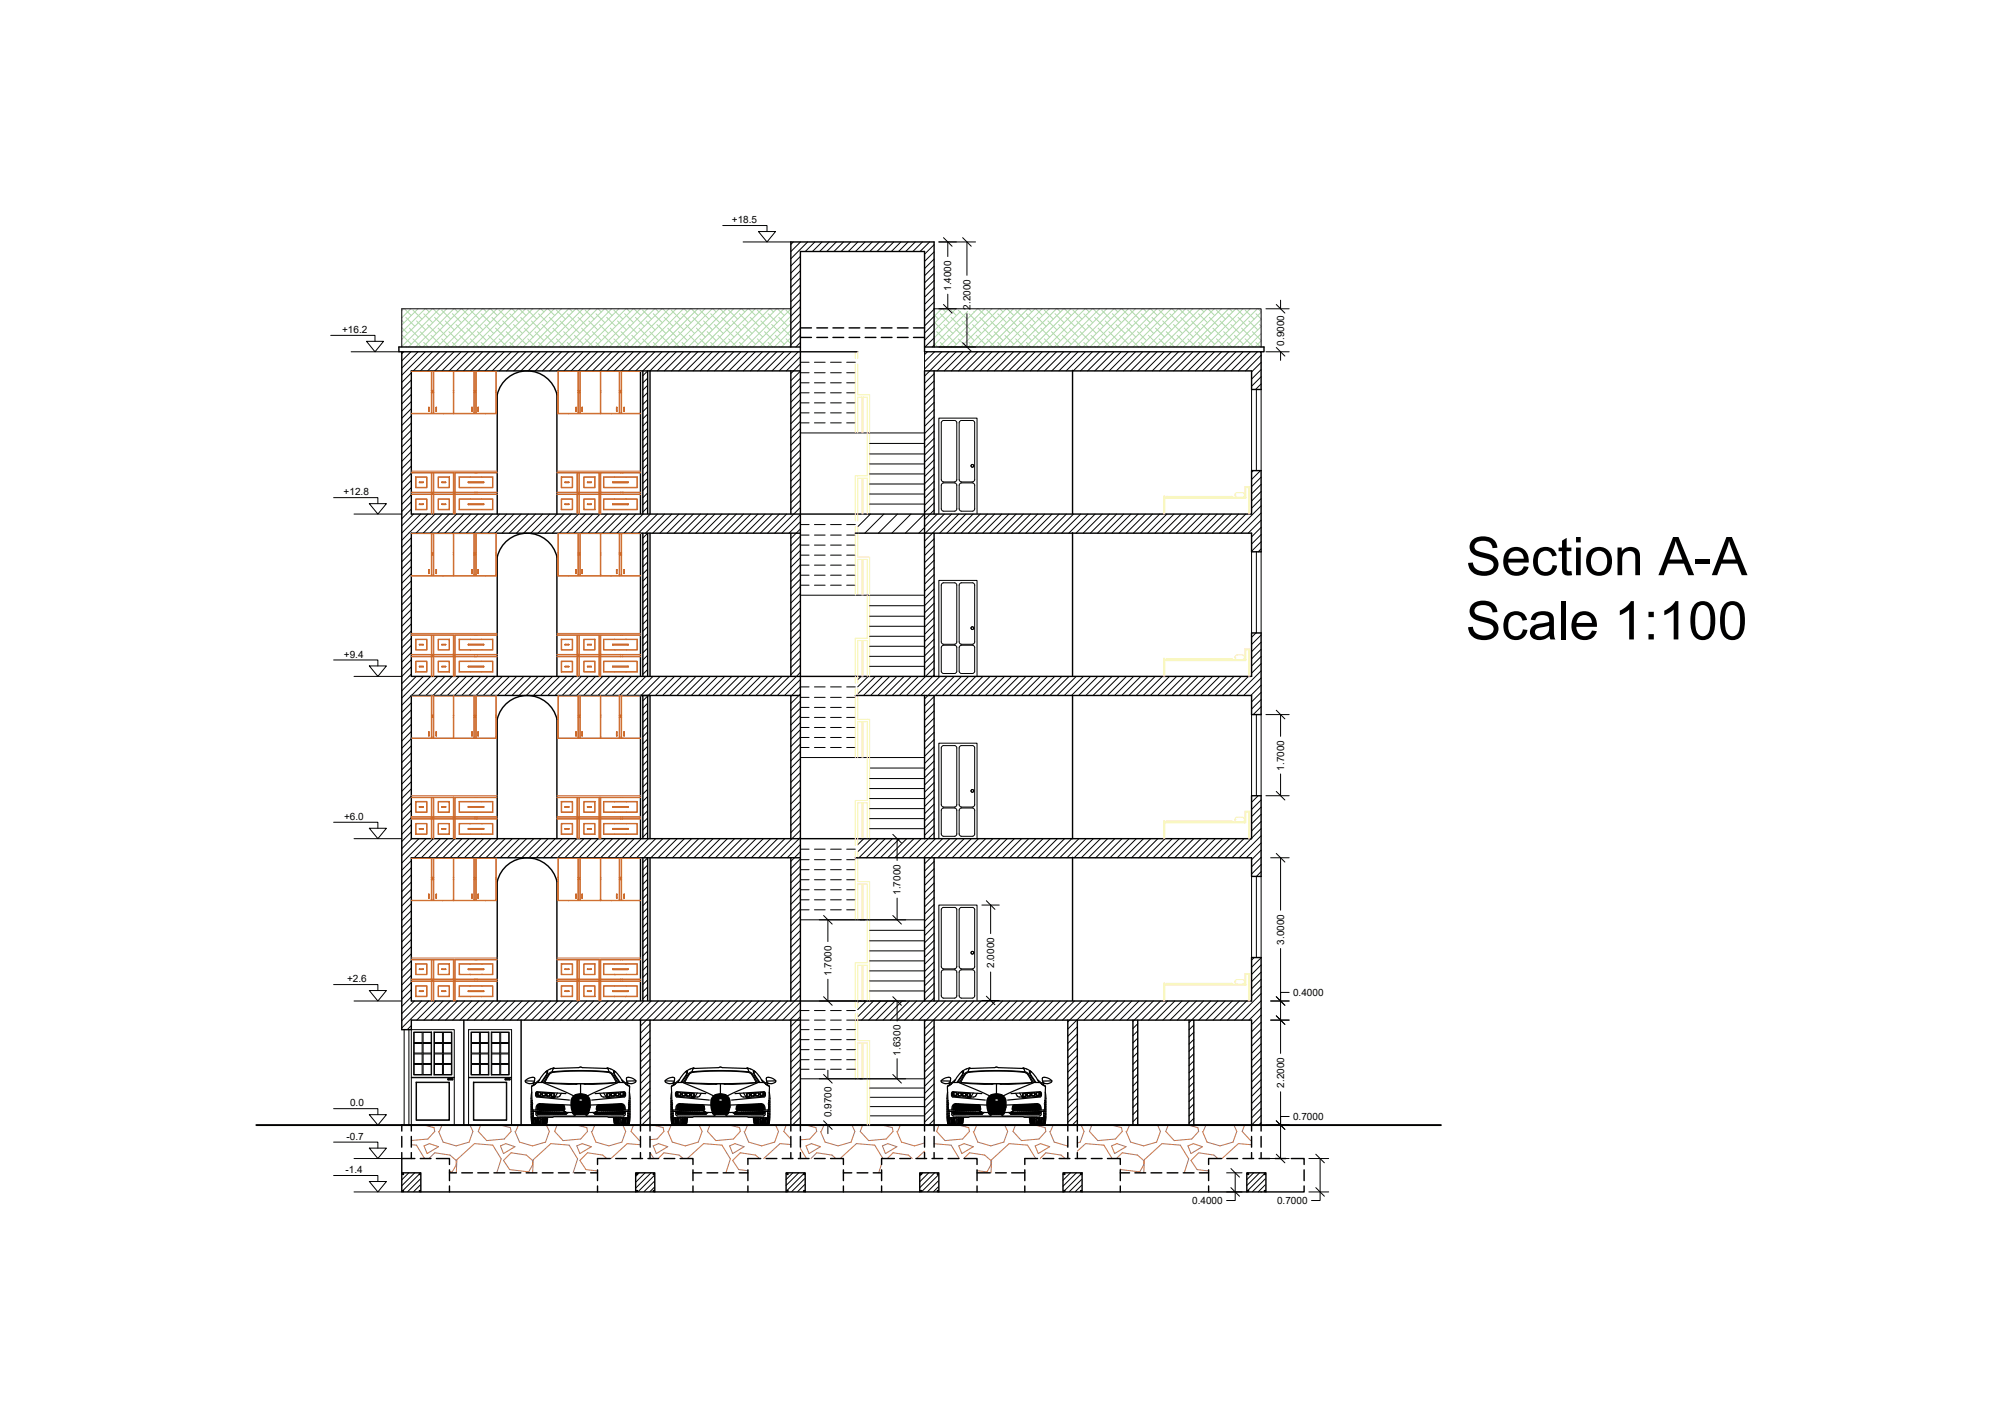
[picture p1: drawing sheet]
<svg xmlns="http://www.w3.org/2000/svg" width="420mm" height="297mm" viewBox="0 0 420 297" stroke-linecap="round" stroke-linejoin="round" font-family="sans-serif">
<defs><g id="words">
<g font-size="11.2">
<text x="307" y="120.5">Section A-A</text>
<text x="307" y="134">Scale 1:100</text>
</g>
<g font-size="2.1">
<text x="153.3" y="46.7">+18.5</text>
<text x="199.3" y="61" transform="rotate(-90 199.3 61)">1.4000</text>
<text x="203.3" y="64.9" transform="rotate(-90 203.3 64.9)">2.2000</text>
<text x="71.7" y="69.8">+16.2</text>
<text x="268.9" y="72.4" transform="rotate(-90 268.9 72.4)">0.9000</text>
<text x="72" y="103.8">+12.8</text>
<text x="72" y="137.8">+9.4</text>
<text x="268.9" y="161.4" transform="rotate(-90 268.9 161.4)">1.7000</text>
<text x="72.1" y="171.8">+6.0</text>
<text x="188.6" y="187.5" transform="rotate(-90 188.6 187.5)">1.7000</text>
<text x="268.9" y="197.9" transform="rotate(-90 268.9 197.9)">3.0000</text>
<text x="208.2" y="202.8" transform="rotate(-90 208.2 202.8)">2.0000</text>
<text x="72.7" y="205.8">+2.6</text>
<text x="174.1" y="204.4" transform="rotate(-90 174.1 204.4)">1.7000</text>
<text x="270.8" y="208.6">0.4000</text>
<text x="188.6" y="221.1" transform="rotate(-90 188.6 221.1)">1.6300</text>
<text x="268.9" y="227.9" transform="rotate(-90 268.9 227.9)">2.2000</text>
<text x="73.3" y="231.8">0.0</text>
<text x="72.6" y="238.8">-0.7</text>
<text x="174.1" y="234" transform="rotate(-90 174.1 234)">0.9700</text>
<text x="270.8" y="234.6">0.7000</text>
<text x="72.4" y="245.8">-1.4</text>
<text x="249.7" y="252.2">0.4000</text>
<text x="267.5" y="252.2">0.7000</text>
</g>
</g></defs>
<!-- layer: 0 -->
<g fill="none" stroke="#000" stroke-width=".21">
<path d="M151.4 47.2h9.2v1.3M155.6 50.7h10M158.9 48.5h3.5l-1.8 2.2zM166.2 50.7l-.6 .5M167.6 53.7l-2 2M167.6 55.2l-2 2M167.6 56.7l-2 2M167.6 58.2l-2 2M167.6 59.7l-2 2M167.7 50.7l-2.1 2M169.2 50.7l-3.6 3.5M170.7 50.7l-2 2"/>
<path d="M172.2 50.7l-2 2M173.7 50.7l-2 2M175.2 50.7l-2 2M176.7 50.7l-2 2M178.2 50.7l-2 2M179.7 50.7l-2 2M181.2 50.7l-2 2M182.7 50.7l-2 2M184.2 50.7l-2 2M185.7 50.7l-2 2M187.2 50.7l-2 2M188.7 50.7l-2 2"/>
<path d="M190.2 50.7l-2 2M191.7 50.7l-2 2M193.2 50.7l-2 2M194.7 50.7l-2 2M195.6 52.8l-2 2M195.6 54.3l-2 2M195.6 55.8l-2 2M195.6 58.8l-2 2M195.6 51.3l-2 2M195.6 57.3l-2 2M196.6 50.7h7.7M197.6 49.8l1.8 1.8"/>
<path d="M198.5 50.7v3M201.6 49.8l1.8 1.8M202.5 50.7v7M69.3 70.3h9.2v1.2M73.5 73.7h10M76.8 71.5h3.5l-1.8 2.2zM84.6 73.7l-.4 .4M86.1 73.7l-1.9 1.9M86.2 78.1l-2 2M86.2 79.6l-2 2M87.6 73.7l-3.4 3.4M89.1 73.7l-4.9 4.9"/>
<path d="M90.6 73.7l-4 4M92.1 73.7l-4 4M93.6 73.7l-4 4M95.1 73.7l-4 4M96.6 73.7l-4 4M98.1 73.7l-4 4M99.6 73.7l-4 4M101.1 73.7l-4 4M102.6 73.7l-4 4M104.1 73.7l-4 4M105.6 73.7l-4 4M107.1 73.7l-4 4"/>
<path d="M108.6 73.7l-4 4M110.1 73.7l-4 4M111.6 73.7l-4 4M113.1 73.7l-4 4M114.6 73.7l-4 4M116.1 73.7l-4 4M117.6 73.7l-4 4M119.1 73.7l-4 4M120.6 73.7l-4 4M122.1 73.7l-4 4M123.6 73.7l-4 4M125.1 73.7l-4 4"/>
<path d="M126.6 73.7l-4 4M128.1 73.7l-4 4M129.6 73.7l-4 4M131.1 73.7l-4 4M132.6 73.7l-4 4M134.1 73.7l-4 4M135.6 73.7l-4 4M135.7 77.7l-1.1 1M135.7 79.2l-1.1 1M137.1 73.7l-3.9 4M138.6 73.7l-4 4M140.1 73.7l-4 4"/>
<path d="M141.7 73.7l-4 4M143.2 73.7l-4 4M144.7 73.7l-4 4M146.2 73.7l-4 4M147.7 73.7l-4 4M149.2 73.7l-4 4M150.7 73.7l-4 4M152.2 73.7l-4 4M153.7 73.7l-4 4M155.2 73.7l-4 4M156.7 73.7l-4 4M158.2 73.7l-4 4"/>
<path d="M159.7 73.7l-4 4M161.2 73.7l-4 4M162.7 73.7l-4 4M164.2 73.7l-4 4M165.7 64.7h-81.5v8M165.7 73.7l-4 4M167.2 73.7l-4 4M167.6 64.2l-2 2M167.6 65.7l-2 2M167.6 67.2l-2 2M167.6 68.7l-2 2M167.6 70.2l-2 2"/>
<path d="M167.6 74.7l-2.9 3M167.6 76.2l-2 2M167.6 77.7l-2 2M167.6 79.2l-2 2M167.6 78.1h1.9M167.6 75.9h1.9M167.6 61.2l-2 2M167.6 62.7l-2 2M167.6 71.7l-.9 1M170.6 78.1h2.2M170.6 75.9h2.2M174 78.1h2.2"/>
<path d="M174 75.9h2.2M177.3 78.1h1.8M177.3 75.9h1.8M193.6 73.7v4M194.3 73.7l-.7 .6M195.6 64.7h68.5v8M195.6 78.3l-2 2M195.6 79.8l-2 2M195.6 60.3l-2 2M195.6 61.8l-2 2M195.6 63.3l-2 2M195.6 64.8l-2 2"/>
<path d="M195.6 66.3l-2 2M195.6 69.3l-2 2M195.6 70.8l-1.9 1.9M195.6 72.3l-.4 .4M195.6 67.8l-2 2M195.8 73.7l-2.2 2.1M196.6 64.7h3.7M196.6 72.7h7.7M197.3 73.7l-3.7 3.6M197.6 63.8l1.8 1.8M198.5 61.6v3.1M198.8 73.7l-5.2 5.1"/>
<path d="M200.3 73.7l-4 4M201.6 71.8l1.8 1.8M201.8 73.7l-4 4M202.5 65.7v7M203.3 73.7l-4 4M204.8 73.7l-4 4M206.3 73.7l-4 4M207.8 73.7l-4 4M209.3 73.7l-4 4M210.8 73.7l-4 4M212.3 73.7l-4 4M213.8 73.7l-4 4"/>
<path d="M215.3 73.7l-4 4M216.8 73.7l-4 4M218.3 73.7l-4 4M219.8 73.7l-4 4M221.3 73.7l-4 4M222.8 73.7l-4 4M224.3 73.7l-4 4M225.8 73.7l-4 4M227.3 73.7l-4 4M228.8 73.7l-4 4M230.3 73.7l-4 4M231.8 73.7l-4 4"/>
<path d="M233.3 73.7l-4 4M234.8 73.7l-4 4M236.3 73.7l-4 4M237.8 73.7l-4 4M239.3 73.7l-4 4M240.8 73.7l-4 4M242.3 73.7l-4 4M243.8 73.7l-4 4M245.3 73.7l-4 4M246.8 73.7l-4 4M248.3 73.7l-4 4M249.8 73.7l-4 4"/>
<path d="M251.3 73.7l-4 4M252.8 73.7l-4 4M254.4 73.7l-4 4M255.9 73.7l-4 4M257.4 73.7l-4 4M258.9 73.7l-4 4M260.4 73.7l-4 4M261.9 73.7l-4 4M263.4 73.7l-4 4M264.1 74.4l-3.2 3.3M264.1 75.9l-2 2M264.1 77.4l-2 2"/>
<path d="M264.1 78.9l-2 2M265.1 64.7h4.9M265.1 73.7h4.9M267.3 72.8l1.8 1.8M267.3 63.8l1.8 1.8M268.2 62.9v1.8M268.2 73.7v1.8M86.2 81.1l-2 2M86.2 82.6l-2 2M86.2 84.1l-2 2M86.2 85.6l-2 2M86.2 87.1l-2 2"/>
<path d="M86.2 88.6l-2 2M86.2 90.1l-2 2M86.2 91.6l-2 2M86.2 93.1l-2 2M86.2 94.6l-2 2M86.2 96.1l-2 2M86.2 97.6l-2 2M86.2 99.1l-2 2M135.7 80.7l-1.1 1M135.7 82.2l-1.1 1M135.7 83.7l-1.1 1M135.7 85.2l-1.1 1"/>
<path d="M135.7 86.7l-1.1 1M135.7 88.2l-1.1 1M135.7 89.7l-1.1 1M135.7 91.2l-1.1 1M135.7 92.7l-1.1 1M135.7 94.2l-1.1 1M135.7 95.7l-1.1 1M135.7 97.2l-1.1 1M135.7 98.7l-1.1 1M167.6 80.8l-2 2M167.6 83.8l-2 2M167.6 85.3l-2 2"/>
<path d="M167.6 86.8l-2 2M167.6 88.3l-2 2M167.6 89.8l-2 2M167.6 91.3l-2 2M167.6 92.8l-2 2M167.6 94.3l-2 2M167.6 95.8l-2 2M167.6 97.3l-2 2M167.6 98.8l-2 2M167.6 90.7h26M167.6 88.6h1.9M167.6 86.5h1.9"/>
<path d="M167.6 80.2h1.9M167.6 84.4h1.9M169.5 82.3h-1.9l-2 2M170.6 82.3h2.2M170.6 88.6h2.2M170.6 86.5h2.2M170.6 80.2h2.2M170.6 84.4h2.2M174 82.3h2.2M174 88.6h2.2M174 86.5h2.2M174 80.2h2.2"/>
<path d="M174 84.4h2.2M177.3 82.3h1.8M177.3 88.6h1.8M177.3 86.5h1.8M177.3 80.2h1.8M177.3 84.4h1.8M182.1 97.2h11.5M182.1 99.3h11.5M182.1 95.1h11.5M182.1 92.9h11.5M195.6 81.3l-2 2M195.6 84.3l-2 2"/>
<path d="M195.6 85.8l-2 2M195.6 87.3l-2 2M195.6 88.8l-2 2M195.6 90.3l-2 2M195.6 91.8l-2 2M195.6 93.3l-2 2M195.6 94.8l-2 2M195.6 96.3l-2 2M195.6 99.3l-2 2M195.6 82.8l-2 2M195.6 97.8l-2 2M197.2 88.3l.5-.2h2.2l.4 .2 .1 .3v11.9l-.2 .4-.3 .1h-2.2l-.3-.1-.3-.4z"/>
<path d="M201 88.3l.4-.2h2.3l.4 .2v.3l.1 11.9-.3 .4-.3 .1h-2.2l-.3-.1-.2-.4zM262.1 81.6v17M262.5 98.6l-.4 .3M263.1 81.6v17M264 98.6l-1.9 1.8M264.1 80.4l-1.1 1.2M264.1 99.9l-2 2M264.1 81.6v17M69.9 104.2h9.2v1.3M74.2 107.7h10M77.4 105.5h3.5l-1.8 2.2zM86.2 100.6l-2 2"/>
<path d="M86.2 102.2l-2 2M86.2 103.7l-2 2M86.2 105.2l-2 2M86.2 106.7l-2 2M86.2 112.7l-2 2M86.2 114.2l-2 2M86.2 115.7l-2 2M86.2 117.2l-2 2M86.2 118.7l-2 2M86.6 107.7l-2.4 2.5M88.1 107.7l-3.9 4M89.6 107.7l-5.4 5.5"/>
<path d="M91.1 107.7l-4 4M92.6 107.7l-4 4M94.1 107.7l-4 4M95.6 107.7l-4 4M97.1 107.7l-4 4M98.6 107.7l-4 4M100.1 107.7l-4 4M101.6 107.7l-4 4M103.1 107.7l-4 4M104.7 107.7l-4 4M106.2 107.7l-4 4M107.7 107.7l-4 4"/>
<path d="M109.2 107.7l-4 4M110.7 107.7l-4 4M112.2 107.7l-4 4M113.7 107.7l-4 4M115.2 107.7l-4 4M116.7 107.7l-4 4M118.2 107.7l-4 4M119.7 107.7l-4 4M121.2 107.7l-4 4M122.7 107.7l-4 4M124.2 107.7l-4 4M125.7 107.7l-4 4"/>
<path d="M127.2 107.7l-4 4M128.7 107.7l-4 4M130.2 107.7l-4 4M131.7 107.7l-4 4M133.2 107.7l-4 4M134.7 107.7l-4 4M135.7 111.7l-1.1 1M135.7 113.2l-1.1 1M135.7 114.7l-1.1 1M135.7 116.2l-1.1 1M135.7 117.7l-1.1 1M135.7 119.2l-1.1 1"/>
<path d="M135.7 100.2l-1.1 1.1M135.7 101.7l-1.1 1.1M135.7 103.3l-1.1 1M135.7 104.8l-1.1 1M135.7 106.3l-1.1 1M136.2 107.7l-4 4M137.7 107.7l-4 4M139.2 107.7l-4 4M140.7 107.7l-4 4M142.2 107.7l-4 4M143.7 107.7l-4 4M145.2 107.7l-4 4"/>
<path d="M146.7 107.7l-4 4M148.2 107.7l-4 4M149.7 107.7l-4 4M151.2 107.7l-4 4M152.7 107.7l-4 4M154.2 107.7l-4 4M155.7 107.7l-4 4M157.2 107.7l-4 4M158.7 107.7l-4 4M160.2 107.7l-4 4M161.7 107.7l-4 4M163.3 107.7l-4 4"/>
<path d="M164.8 107.7l-4 4M167.6 103.3l-2 2M167.6 104.8l-2 2M167.6 107.8l-3.8 3.9M167.6 109.3l-2.3 2.4M167.6 112.3l-2 2M167.6 113.8l-2 2M167.6 115.3l-2 2M167.6 116.8l-2 2M167.6 118.3l-2 2M167.6 119.8l-2 2M167.6 100.3l-2 2"/>
<path d="M167.6 101.8l-2 2M167.6 106.3l-5.3 5.4M167.6 110.8l-2 2M167.6 118.4h1.9M167.6 116.3h1.9M167.6 114.2h1.9M167.6 112.1h1.9M167.6 109.9h1.9M170.6 118.4h2.2M170.6 116.3h2.2M170.6 114.2h2.2M170.6 112.1h2.2"/>
<path d="M170.6 109.9h2.2M174 118.4h2.2M174 116.3h2.2M174 114.2h2.2M174 112.1h2.2M174 109.9h2.2M177.3 118.4h1.8M177.3 116.3h1.8M177.3 114.2h1.8M177.3 112.1h1.8M177.3 109.9h1.8M182.1 105.6h11.5"/>
<path d="M182.1 101.4h11.5M182.1 103.5h11.5M182.3 107.7l-2.7 2.7M185.1 107.7l-4 4M188 107.7l-4 4M190.8 107.7l-4 4M193.6 107.7l-4 4M193.6 110.5l-1.1 1.2M195.6 100.8l-2 2M195.6 102.3l-2 2M195.6 103.8l-2 2M195.6 105.3l-2 2"/>
<path d="M195.6 106.8l-2 2M195.6 112.9l-2 2M195.6 114.4l-2 2M195.6 115.9l-2 2M195.6 118.9l-2 2M195.6 117.4l-2 2M196.3 107.7l-2.7 2.7M196.6 107.6v-20h8v20M197.1 106.6l.1 .2 .4 .3h2.3l.3-.1 .2-.4M197.1 101.7l.1-.3 .5-.2h2.2h.3l.2 .5M197.1 101.7v4.9M197.8 107.7l-4.2 4.2"/>
<path d="M199.3 107.7l-5.7 5.7M200.4 101.7v4.9M200.8 107.7l-4 4M200.9 106.6l.1 .2 .4 .3h2.3l.2-.1 .3-.4M200.9 101.7l.1-.3 .4-.2h2.2h.3l.3 .5M200.9 101.7v4.9M202.3 107.7l-4 4M203.8 107.7l-4 4M204.1 101.7v4.9M205.3 107.7l-4 4M206.8 107.7l-4 4M208.3 107.7l-4 4"/>
<path d="M209.8 107.7l-4 4M211.3 107.7l-4 4M212.8 107.7l-4 4M214.3 107.7l-4 4M215.8 107.7l-4 4M217.3 107.7l-4 4M218.8 107.7l-4 4M220.3 107.7l-4 4M221.9 107.7l-4 4M223.4 107.7l-4 4M224.9 107.7l-4 4M226.4 107.7l-4 4"/>
<path d="M227.9 107.7l-4 4M229.4 107.7l-4 4M230.9 107.7l-4 4M232.4 107.7l-4 4M233.9 107.7l-4 4M235.4 107.7l-4 4M236.9 107.7l-4 4M238.4 107.7l-4 4M239.9 107.7l-4 4M241.4 107.7l-4 4M242.9 107.7l-4 4M244.4 107.7l-4 4"/>
<path d="M245.9 107.7l-4 4M247.4 107.7l-4 4M248.9 107.7l-4 4M250.4 107.7l-4 4M251.9 107.7l-4 4M253.4 107.7l-4 4M254.9 107.7l-4 4M256.4 107.7l-4 4M257.9 107.7l-4 4M259.4 107.7l-4 4M260.9 107.7l-4 4M262.1 115.6v17"/>
<path d="M263.1 115.6v17M264.1 101.5l-2 2M264.1 103l-2 2M264.1 104.5l-2 2M264.1 106l-5.7 5.7M264.1 107.5l-4.2 4.2M264.1 109l-2.7 2.7M264.1 110.5l-2 2M264.1 112l-2 2M264.1 113.5l-2 2M264.1 115l-.6 .6M264.1 115.6v17"/>
<path d="M69.9 138.3h9.2v1.2M77.4 139.5h3.5l-1.8 2.2zM86.2 120.2l-2 2M86.2 121.7l-2 2M86.2 123.2l-2 2M86.2 124.7l-2 2M86.2 126.2l-2 2M86.2 127.7l-2 2M86.2 129.2l-2 2M86.2 130.7l-2 2M86.2 132.2l-2 2M86.2 133.7l-2 2"/>
<path d="M86.2 135.2l-2 2M86.2 136.7l-2 2M86.2 138.2l-2 2M86.2 139.7l-2 2h-10M135.7 120.7l-1.1 1M135.7 122.2l-1.1 1M135.7 123.7l-1.1 1M135.7 125.2l-1.1 1M135.7 126.7l-1.1 1M135.7 128.2l-1.1 1M135.7 129.7l-1.1 1M135.7 131.2l-1.1 1"/>
<path d="M135.7 132.7l-1.1 1M135.7 134.2l-1.1 1M135.7 135.8l-1.1 .9M135.7 137.3l-1.1 1M135.7 138.8l-1.1 1M167.6 124.7h26M167.6 124.3l-2 2M167.6 128.8l-2 2M167.6 130.3l-2 2M167.6 133.3l-2 2M167.6 134.8l-2 2M167.6 136.3l-2 2"/>
<path d="M167.6 139.4l-2 2M167.6 121.3l-2 2M167.6 122.8l-2 2M167.6 125.8l-2 2M167.6 127.3l-2 2M167.6 131.8l-2 2M167.6 137.8l-2 2M167.6 120.5h1.9M167.6 122.6h1.9M170.6 120.5h2.2M170.6 122.6h2.2M174 120.5h2.2"/>
<path d="M174 122.6h2.2M177.3 120.5h1.8M177.3 122.6h1.8M182.1 139.6h11.5M182.1 137.5h11.5M182.1 135.4h11.5M182.1 133.3h11.5M182.1 131.2h11.5M182.1 129.1h11.5M195.6 120.4l-2 2M195.6 121.9l-2 2M195.6 123.4l-2 2"/>
<path d="M195.6 126.4l-2 2M195.6 127.9l-2 2M195.6 129.4l-2 2M195.6 130.9l-2 2M195.6 132.4l-2 2M195.6 133.9l-2 2M195.6 135.4l-2 2M195.6 136.9l-2 2M195.6 138.4l-2 2M195.6 139.9l-5.7 5.8M195.6 124.9l-2 2h-11.5M197.4 135.2l2.5-.1 .4 .3 .1 5.2-.2 .4-2.5 .1-.5-.3-.1-5.1z"/>
<path d="M197.6 122.1h2.3M197.7 122.1h-.3l-.3 .5v11.9l.3 .4 .3 .1h2.2l.3-.1 .2-.4v-11.9l-.1-.3-.4-.2M201.1 135.2l2.6-.1 .4 .3 .1 5.2-.3 .4-2.5 .1-.4-.3-.1-5.1zM201.4 122.1h2.2M201.4 122.1h-.3l-.2 .5v11.9l.2 .4 .3 .1h2.2l.3-.1 .3-.4-.1-11.9v-.3l-.4-.2M263.1 132.6l-1 .9M264.1 133l-2 2M264.1 134.5l-2 2M264.1 136l-2 2M264.1 137.5l-2 2M264.1 139l-2 2M86.2 141.2l-2 2"/>
<path d="M86.2 147.2l-2 2M86.2 148.7l-2 2M86.2 150.2l-2 2M86.2 151.7l-2 2M86.2 153.2l-2 2M86.2 154.7l-2 2M86.2 156.2l-2 2M86.2 157.7l-2 2M86.2 159.2l-2 2M86.2 154.6v.1M86.2 145.7h8.8M87.2 141.7l-3 3"/>
<path d="M88.7 141.7l-4.5 4.5M90.2 141.7l-6 6M91.7 141.7l-4 4M93.2 141.7l-4 4M94.7 141.7l-4 4M96.2 141.7l-4 4M97.7 141.7l-4 4M99.2 141.7l-4 4M100.7 141.7l-4 4M102.2 141.7l-4 4M103.7 141.7l-4 4M105.2 141.7l-4 4"/>
<path d="M106.7 141.7l-4 4M108.2 141.7l-4 4M109.7 141.7l-4 4M111.2 141.7l-4 4M112.7 141.7l-4 4M114.2 141.7l-4 4M115.7 141.7l-4 4M116.6 145.7h17.5M117.2 141.7l-4 4M118.7 141.7l-4 4M120.2 141.7l-4 4M121.7 141.7l-4 4"/>
<path d="M123.2 141.7l-4 4M124.7 141.7l-4 4M126.2 141.7l-4 4M127.7 141.7l-4 4M129.2 141.7l-4 4M130.8 141.7l-4.1 4M132.3 141.7l-4 4M133.8 141.7l-4 4M135.3 141.7l-4 4M135.7 145.8l-1.1 1M135.7 147.3l-1.1 1M135.7 150.3l-1.1 1"/>
<path d="M135.7 151.8l-1.1 1M135.7 154.8l-1.1 1M135.7 156.3l-1.1 1M135.7 148.8l-1.1 1M135.7 153.3l-1.1 1M135.7 157.8l-1.1 1M135.7 159.3l-1.1 1M135.7 140.3l-1.1 1M136.8 141.7l-4 4M138.3 141.7l-4 4M139.8 141.7l-4 4M141.3 141.7l-4 4"/>
<path d="M142.8 141.7l-4 4M144.3 141.7l-4 4M145.8 141.7l-4 4M147.3 141.7l-4 4M148.8 141.7l-4 4M150.3 141.7l-4 4M151.8 141.7l-4 4M153.3 141.7l-4 4M154.8 141.7l-4 4M156.3 141.7l-4 4M157.8 141.7l-4 4M159.3 141.7l-4 4"/>
<path d="M160.8 141.7l-4 4M162.3 141.7l-4 4M163.8 141.7l-4 4M165.3 141.7l-4 4M167.6 140.9l-4.8 4.8M167.6 143.9l-2 2M167.6 145.4l-2 2M167.6 158.7h26M167.6 142.4l-3.3 3.3M167.6 146.9l-2 2M167.6 149.9l-2 2M167.6 151.4l-2 2"/>
<path d="M167.6 154.4l-2 2M167.6 155.9l-2 2M167.6 157.4l-2 2M167.6 148.4l-2 2M167.6 152.9l-2 2M167.6 158.9l-2 2M167.6 156.6h1.9M167.6 154.5h1.9M167.6 152.4h1.9M167.6 150.3h1.9M167.6 148.2h1.9M167.6 146.1h1.9"/>
<path d="M167.6 143.9h1.9M170.6 156.6h2.2M170.6 154.5h2.2M170.6 152.4h2.2M170.6 150.3h2.2M170.6 148.2h2.2M170.6 146.1h2.2M170.6 143.9h2.2M174 156.6h2.2M174 154.5h2.2M174 152.4h2.2M174 150.3h2.2"/>
<path d="M174 148.2h2.2M174 146.1h2.2M174 143.9h2.2M177.3 156.6h1.8M177.3 154.5h1.8M177.3 152.4h1.8M177.3 150.3h1.8M177.3 148.2h1.8M177.3 146.1h1.8M177.3 143.9h1.8M180.3 141.7l-.7 .7M181.8 141.7l-2.2 2.2"/>
<path d="M183.3 141.7l-3.7 3.7M184.9 141.7l-4 4M186.4 141.7l-4 4M187.9 141.7l-4 4M189.4 141.7l-4 4M190.9 141.7l-4 4M192.4 141.7l-4 4M195.6 141.4l-4.2 4.3M195.6 145.9l-2 2M195.6 147.4l-2 2M195.6 148.9l-2 2M195.6 150.4l-2 2"/>
<path d="M195.6 151.9l-2 2M195.6 153.4l-2 2M195.6 154.9l-2 2M195.6 156.4l-2 2M195.6 157.9l-2 2M195.6 159.4l-2 2M196.6 141.6v-20h8v20M196.9 141.7l-4 4M197.4 156.2h2.5l.4 .2 .1 .3v11.9l-.2 .4-.3 .1h-2.2l-.3-.1-.3-.4v-11.9zM198.4 141.7l-4.8 4.7M199.9 141.7l-4 4M201.1 156.2h2.6l.4 .2v.3l.1 11.9-.3 .4-.3 .1h-2.2l-.3-.1-.2-.4v-11.9z"/>
<path d="M201.4 141.7l-4 4M202.9 141.7l-4 4M204.4 141.7l-4 4M205.9 141.7l-4 4M207.4 141.7l-4 4M208.9 141.7l-4 4M210.4 141.7l-4 4M211.9 141.7l-4 4M213.4 141.7l-4 4M214.9 141.7l-4 4M216.4 141.7l-4 4M217.9 141.7l-4 4"/>
<path d="M219.4 141.7l-4 4M220.9 141.7l-4 4M222.4 141.7l-4 4M223.9 141.7l-4 4M225.4 141.7l-4 4M226.9 141.7l-4 4M228.4 141.7l-4 4M229.9 141.7l-4 4M231.4 141.7l-4 4M232.9 141.7l-4 4M234.4 141.7l-4 4M235.9 141.7l-4 4"/>
<path d="M237.4 141.7l-4 4M238.9 141.7l-4 4M240.4 141.7l-4 4M241.9 141.7l-4 4M243.5 141.7l-4 4M245 141.7l-4 4M246.5 141.7l-4 4M248 141.7l-4 4M249.5 141.7l-4 4M251 141.7l-4 4M252.5 141.7l-4 4M254 141.7l-4 4"/>
<path d="M255.5 141.7l-4 4M257 141.7l-4 4M258.5 141.7l-4 4M260 141.7l-4 4M261.5 141.7l-4 4M262.1 149.7v17M263.1 149.7v17M264.1 140.5l-5.1 5.2M264.1 142l-3.6 3.7M264.1 143.5l-2.1 2.2M264.1 145l-2 2M264.1 146.5l-2 2"/>
<path d="M264.1 148l-1.6 1.7M264.1 149.5l-.1 .2M264.1 149.7v17M265.1 149.7h4.9M267.3 148.8l1.8 1.8M268.2 149.7v4.5M69.9 172.2h9.2v1.3M74.2 175.7h10M77.4 173.5h3.5l-1.8 2.2zM86.2 160.8l-2 2M86.2 162.3l-2 2M86.2 163.8l-2 2"/>
<path d="M86.2 165.3l-2 2M86.2 166.8l-2 2M86.2 168.3l-2 2M86.2 169.8l-2 2M86.2 171.3l-2 2M86.2 172.8l-2 2M86.2 174.3l-2 2M86.2 175.7l-2 2.1M87.7 175.7l-3.5 3.6M89.2 175.7l-5 5.1M90.7 175.7l-4 4M92.2 175.7l-4 4"/>
<path d="M93.8 175.7l-4 4M95.3 175.7l-4 4M96.8 175.7l-4 4M98.3 175.7l-4 4M99.8 175.7l-4 4M101.3 175.7l-4 4M102.8 175.7l-4 4M104.3 175.7l-4 4M105.8 175.7l-4 4M107.3 175.7l-4 4M108.8 175.7l-4 4M110.3 175.7l-4 4"/>
<path d="M111.8 175.7l-4 4M113.3 175.7l-4 4M114.8 175.7l-4 4M116.3 175.7l-4 4M117.8 175.7l-4 4M119.3 175.7l-4 4M120.8 175.7l-4 4M122.3 175.7l-4 4M123.8 175.7l-4 4M125.3 175.7l-4 4M126.8 175.7l-4 4M128.3 175.7l-4 4"/>
<path d="M129.8 175.7l-4 4M131.3 175.7l-4 4M132.8 175.7l-4 4M134.3 175.7l-4 4M135.7 160.8l-1.1 1M135.7 162.3l-1.1 1M135.7 163.8l-1.1 1M135.7 165.3l-1.1 1M135.7 166.8l-1.1 1M135.7 168.3l-1.1 1M135.7 169.9l-1.1 .9M135.7 171.4l-1.1 .9"/>
<path d="M135.7 172.9l-1.1 1M135.7 174.4l-1.1 1M135.7 179.7l-1.1 1M135.8 175.7l-4 4M137.3 175.7l-4 4M138.8 175.7l-4 4M140.3 175.7l-4 4M141.8 175.7l-4 4M143.3 175.7l-4 4M144.8 175.7l-4 4M146.3 175.7l-4 4M147.8 175.7l-4 4"/>
<path d="M149.3 175.7l-4 4M150.8 175.7l-4 4M152.4 175.7l-4 4M153.9 175.7l-4 4M155.4 175.7l-4 4M156.9 175.7l-4 4M158.4 175.7l-4 4M159.9 175.7l-4 4M161.4 175.7l-4 4M162.9 175.7l-4 4M164.4 175.7l-4 4M167.6 160.4l-2 2"/>
<path d="M167.6 161.9l-2 2M167.6 164.9l-2 2M167.6 166.4l-2 2M167.6 167.9l-2 2M167.6 169.4l-2 2M167.6 170.9l-2 2M167.6 172.4l-2 2M167.6 175.4l-4.2 4.3M167.6 176.9l-2.7 2.8M167.6 178.4l-2 2M167.6 179.9l-2 2M167.6 163.4l-2 2"/>
<path d="M167.6 173.9l-5.7 5.8M167.6 177.9h1.9M170.6 177.9h2.2M174 177.9h2.2M177.3 177.9h1.8M180.1 175.7h9.6M180.9 175.7l-1.3 1.2M182.1 160.9h11.5M182.1 173.6h11.5M182.1 171.5h11.5M182.1 169.4h11.5M182.1 167.3h11.5"/>
<path d="M182.1 165.2h11.5M182.1 163.1h11.5M182.4 175.7l-2.8 2.7M183.9 175.7l-4 4M185.4 175.7l-4 4M186.9 175.7l-4 4M187 174.8l1.8 1.8M187.9 175.7v4.5M188.4 175.7l-4 4M189.9 175.7l-4 4M191.4 175.7l-4 4M192.9 175.7l-4 4"/>
<path d="M195.6 160.9l-2 2M195.6 162.4l-2 2M195.6 163.9l-2 2M195.6 165.4l-2 2M195.6 167l-2 2M195.6 168.5l-2 2M195.6 170l-2 2M195.6 171.5l-2 2M195.6 173l-2 2M195.6 174.5l-5.2 5.2M195.9 175.7l-4 4M196.6 175.7v-20h8v20"/>
<path d="M197.4 169.3l2.5-.1 .4 .3 .1 5.2-.2 .4-2.5 .1-.5-.3-.1-5.1zM197.4 175.7l-4 4M198.9 175.7l-5.3 5.3M200.4 175.7l-4 4M201.1 169.3l2.6-.1 .4 .3 .1 5.2-.3 .4-2.5 .1-.4-.3-.1-5.1zM201.9 175.7l-4 4M203.4 175.7l-4 4M204.9 175.7l-4 4M206.4 175.7l-4 4M207.9 175.7l-4 4M209.4 175.7l-4 4M211 175.7l-4 4"/>
<path d="M212.5 175.7l-4 4M214 175.7l-4 4M215.5 175.7l-4 4M217 175.7l-4 4M218.5 175.7l-4 4M220 175.7l-4 4M221.5 175.7l-4 4M223 175.7l-4 4M224.5 175.7l-4 4M226 175.7l-4 4M227.5 175.7l-4 4M229 175.7l-4 4"/>
<path d="M230.5 175.7l-4 4M232 175.7l-4 4M233.5 175.7l-4 4M235 175.7l-4 4M236.5 175.7l-4 4M238 175.7l-4 4M239.5 175.7l-4 4M241 175.7l-4 4M242.5 175.7l-4 4M244 175.7l-4 4M245.5 175.7l-4 4M247 175.7l-4 4"/>
<path d="M248.5 175.7l-4 4M250 175.7l-4 4M251.5 175.7l-4 4M253 175.7l-4 4M254.5 175.7l-4 4M256 175.7l-4 4M257.5 175.7l-4 4M259 175.7l-4 4M260.5 175.7l-4 4M262 175.7l-4 4M263.5 166.7l-1.4 1.4M264.1 167.6l-2 2"/>
<path d="M264.1 169.1l-2 2M264.1 170.6l-2 2M264.1 172.1l-2 2M264.1 173.6l-2 2M264.1 175.1l-4.6 4.6M264.1 176.6l-3.1 3.1M264.1 178.1l-2 2M264.1 179.6l-2 2M265.1 166.7h4.9M266.1 179.7h3.9M267.3 178.8l1.8 1.8M267.3 165.8l1.8 1.8"/>
<path d="M268.2 162.1v4.6M268.2 179.7v11M86.2 186.3l-2 2M86.2 190.8l-2 2M86.2 195.3l-2 2M86.2 196.8l-2 2M86.2 180.3l-2 2M86.2 181.8l-2 2M86.2 183.3l-2 2M86.2 184.8l-2 2M86.2 187.8l-2 2M86.2 189.3l-2 2"/>
<path d="M86.2 192.3l-2 2M86.2 193.8l-2 2M86.2 198.3l-2 2M86.2 199.8l-2 2M135.7 181.2l-1.1 1M135.7 182.7l-1.1 1M135.7 184.2l-1.1 1M135.7 185.7l-1.1 1M135.7 187.2l-1.1 1M135.7 188.7l-1.1 1M135.7 190.2l-1.1 1M135.7 191.7l-1.1 1"/>
<path d="M135.7 193.2l-1.1 1M135.7 194.7l-1.1 1M135.7 196.2l-1.1 1M135.7 197.7l-1.1 1M135.7 199.2l-1.1 1M167.6 192.7h14.5M167.6 181.4l-2 2M167.6 185.9l-2 2M167.6 187.4l-2 2M167.6 188.9l-2 2M167.6 191.9l-2 2M167.6 193.4l-2 2"/>
<path d="M167.6 194.9l-2 2M167.6 196.4l-2 2M167.6 198l-2 2M167.6 199.5l-2 2M167.6 182.9l-2 2M167.6 184.4l-2 2M167.6 190.4l-2 2M167.6 182.2h1.9M167.6 190.6h1.9M167.6 188.5h1.9M167.6 186.4h1.9M167.6 184.3h1.9"/>
<path d="M167.6 180.1h1.9M170.6 182.2h2.2M170.6 190.6h2.2M170.6 188.5h2.2M170.6 186.4h2.2M170.6 184.3h2.2M170.6 180.1h2.2M171.6 192.7h22M172.5 191.8l1.8 1.8M173.4 192.7v4.5M174 182.2h2.2M174 190.6h2.2"/>
<path d="M174 188.5h2.2M174 186.4h2.2M174 184.3h2.2M174 180.1h2.2M177.3 182.2h1.8M177.3 190.6h1.8M177.3 188.5h1.8M177.3 186.4h1.8M177.3 184.3h1.8M177.3 180.1h1.8M182.1 199.2h11.5M182.1 197.1h11.5"/>
<path d="M182.1 194.9h11.5M187 191.8l1.8 1.8M187.9 188.1v4.6M195.6 180.5l-2 2M195.6 182l-2 2M195.6 183.5l-2 2M195.6 185l-2 2M195.6 186.5l-2 2M195.6 188l-2 2M195.6 189.5l-2 2M195.6 191l-2 2M195.6 192.5l-2 2"/>
<path d="M195.6 194l-2 2M195.6 195.5l-2 2M195.6 197l-2 2M195.6 198.5l-2 2M197.4 190.1h2.5l.4 .2 .1 .3v11.9l-.2 .4-.3 .1h-2.2l-.3-.1-.3-.4v-11.9zM201.1 190.1h2.6l.4 .2v.3l.1 11.9-.3 .4-.3 .1h-2.2l-.3-.1-.2-.4v-11.9zM205.6 189.6h3.7M206.6 188.7l1.8 1.8M207.5 189.6v6M262.1 183.6v17M263.1 183.6v17M264.1 181.1l-2 2"/>
<path d="M264.1 182.6l-.9 1M264.1 183.6v17M268.2 198.7v11M69.9 206.2h9.2v1.3M74.2 209.7h10M77.4 207.5h3.5l-1.8 2.2zM84.6 215.7v20M85.6 215.7v20M86.2 201.3l-2 2M86.2 205.8l-2 2M86.2 202.8l-2 2M86.2 204.3l-2 2"/>
<path d="M86.2 207.3l-2 2M86.2 208.8l-2 2M86.2 214.8l-.9 .9M86.6 216.2h3.8v9h-3.8zM86.7 216.3h1.7v2.1h-1.7zM86.7 218.6h1.7v2h-1.7zM86.8 209.7l-2.6 2.6M88.3 209.7l-4.1 4.1M88.6 216.3h1.7v2.1h-1.7zM88.6 218.6h1.7v2h-1.7zM89.8 209.7l-5.6 5.6M90.9 216.2h3.8v9h-3.8z"/>
<path d="M91 216.3h1.7v2.1h-1.7zM91 218.6h1.7v2h-1.7zM91.3 209.7l-4 4M92.8 209.7l-4 4M92.9 216.3h1.6v2.1h-1.6zM92.9 218.6h1.6v2h-1.6zM94.3 209.7l-4 4M95.8 209.7l-4 4M97.3 209.7l-4 4M98.7 216.2h3.7v9h-3.7zM98.7 216.3h1.7v2.1h-1.7zM98.7 218.6h1.7v2h-1.7z"/>
<path d="M98.8 209.7l-4 4M100.3 209.7l-4 4M100.6 216.3h1.7v2.1h-1.7zM100.6 218.6h1.7v2h-1.7zM101.8 209.7l-4 4M102.9 216.2h3.8v9h-3.8zM103 216.3h1.7v2.1h-1.7zM103 218.6h1.7v2h-1.7zM103.3 209.7l-4 4M104.8 209.7l-4 4M104.9 216.3h1.6v2.1h-1.6zM104.9 218.6h1.6v2h-1.6z"/>
<path d="M106.3 209.7l-4 4M107.8 209.7l-4 4M109.3 209.7l-4 4M110.8 209.7l-4 4M112.3 209.7l-4 4M113.8 209.7l-4 4M115.3 209.7l-4 4M116.8 209.7l-4 4M118.3 209.7l-4 4M119.8 209.7l-4 4M121.4 209.7l-4 4M122.9 209.7l-4 4"/>
<path d="M124.4 209.7l-4 4M125.9 209.7l-4 4M127.4 209.7l-4 4M128.9 209.7l-4 4M130.4 209.7l-4 4M131.9 209.7l-4 4M133.4 209.7l-4 4M134.9 209.7l-4 4M135.7 200.7l-1.1 1M135.7 202.2l-1.1 1M135.7 203.8l-1.1 .9M135.7 205.3l-1.1 .9"/>
<path d="M135.7 206.8l-1.1 1M135.7 208.3l-1.1 1M136.1 214.4l-2 2M136.1 217.4l-2 2M136.1 218.9l-2 2M136.1 215.9l-2 2M136.4 209.7l-4 4M137.9 209.7l-4 4M139.4 209.7l-5.3 5.2M140.9 209.7l-4 4M142.4 209.7l-4 4M143.9 209.7l-4 4"/>
<path d="M145.4 209.7l-4 4M146.9 209.7l-4 4M148.4 209.7l-4 4M149.9 209.7l-4 4M151.4 209.7l-4 4M152.9 209.7l-4 4M154.4 209.7l-4 4M155.9 209.7l-4 4M157.4 209.7l-4 4M158.9 209.7l-4 4M160.4 209.7l-4 4M161.9 209.7l-4 4"/>
<path d="M163.4 209.7l-4 4M164.9 209.7l-4 4M167.6 202.5l-2 2M167.6 204l-2 2M167.6 207l-2 2M167.6 208.5l-5.2 5.2M167.6 210l-3.7 3.7M167.6 214.5l-2 2M167.6 217.5l-2 2M167.6 219l-2 2M167.6 201l-2 2M167.6 205.5l-2 2"/>
<path d="M167.6 211.5l-2.2 2.2M167.6 213l-2 2M167.6 216l-2 2M167.6 219.9h1.9M167.6 217.8h1.9M167.6 215.7h1.9M167.6 213.7h1.9M167.6 211.7h1.9M170.6 219.9h2.2M170.6 217.8h2.2M170.6 215.7h2.2M170.6 213.7h2.2"/>
<path d="M170.6 211.7h2.2M171.6 209.7h18.1M172.5 208.8l1.8 1.8M173.4 205.1v4.6M174 219.9h2.2M174 217.8h2.2M174 215.7h2.2M174 213.7h2.2M174 211.7h2.2M177.3 219.9h1.8M177.3 217.8h1.8M177.3 215.7h1.8"/>
<path d="M177.3 213.7h1.8M177.3 211.7h1.8M180 209.7l-.4 .3M181.5 209.7l-1.9 1.8M182.1 207.6h11.5M182.1 205.5h11.5M182.1 203.4h11.5M182.1 201.3h11.5M183 209.7l-3.4 3.3M184.5 209.7l-4 4M186 209.7l-4 4M187 208.8l1.8 1.8"/>
<path d="M187.5 209.7l-4 4M187.9 209.7v4.2M189 209.7l-4 4M190.5 209.7l-4 4M192 209.7l-4 4M193.5 209.7l-4 4M195.6 200l-2 2M195.6 201.5l-2 2M195.6 203l-2 2M195.6 204.5l-2 2M195.6 206l-2 2M195.6 207.5l-2 2"/>
<path d="M195.6 209l-4.6 4.7M195.6 215l-2 2M195.6 216.5l-2 2M195.6 218l-2 2M195.6 219.5l-2 2M196.5 209.7l-4 4M196.6 209.6v-20h8v20M197.1 208.6l.1 .2 .4 .3h2.3l.3-.1 .2-.4M197.1 208.6v-5l.3-.4 .3-.1 2.2 .1 .4 .2 .1 5.2M198 209.7l-4.4 4.3M199.5 209.7l-5.9 5.8M200.9 208.6l.1 .2 .4 .3h2.3l.2-.1 .3-.4"/>
<path d="M200.9 208.6v-5l.2-.4 .3-.1 2.2 .1 .5 .2v5.2M201 209.7l-4 4M202.5 209.7l-4 4M204 209.7l-4 4M205.5 209.7l-4 4M205.6 209.6h3.7M206.6 208.7l1.8 1.8M207 209.7l-4 4M207.5 203.6v6M208.5 209.7l-4 4M210 209.7l-4 4M211.5 209.7l-4 4"/>
<path d="M213 209.7l-4 4M214.5 209.7l-4 4M216 209.7l-4 4M217.5 209.7l-4 4M219 209.7l-4 4M220.5 209.7l-4 4M222 209.7l-4 4M223.5 209.7l-4 4M225 209.7l-4 4M225.7 215.1l-2 2M225.7 216.6l-2 2M225.7 218.1l-2 2"/>
<path d="M225.7 219.6l-2 2M226.5 209.7l-4 4M228 209.7l-4.3 4.4M229.5 209.7l-5.8 5.9M231 209.7l-4 4M232.6 209.7l-4 4M234.1 209.7l-4 4M235.6 209.7l-4 4M237.1 209.7l-4 4M238.3 214.5l-1 1M238.3 216l-1 1M238.3 217.5l-1 1"/>
<path d="M238.3 219l-1 1M238.6 209.7l-4 4M240.1 209.7l-4 4M241.6 209.7l-4.3 4.3M243.1 209.7l-4 4M244.6 209.7l-4 4M246.1 209.7l-4 4M247.6 209.7l-4 4M249.1 209.7l-4 4M250 214.7l-.9 1M250 216.2l-.9 1M250 217.7l-.9 1"/>
<path d="M250 219.2l-.9 1M250.6 209.7l-4 4M252.1 209.7l-4 4M253.6 209.7l-4.5 4.5M255.1 209.7l-4 4M256.6 209.7l-4 4M258.1 209.7l-4 4M259.6 209.7l-4 4M261.1 209.7l-4 4M262.7 200.6l-.6 .5M264.1 200.6l-2 2M264.1 202.1l-2 2"/>
<path d="M264.1 203.6l-2 2M264.1 205.1l-2 2M264.1 206.6l-2 2M264.1 208.1l-5.5 5.6M264.1 209.6l-4 4.1M264.1 211.1l-2.5 2.6M264.1 212.6l-2 2M264.1 214.1l-2 2M264.1 215.6l-2 2M264.1 217.1l-2 2M264.1 218.7l-2 2M266.1 213.7h3.9"/>
<path d="M266.1 209.7h3.9M267.3 212.8l1.8 1.8M267.3 208.8l1.8 1.8M270 207.9h-1.8v12.8M69.9 239.2h9.2v1.3M69.9 232.2h9.2v1.3M77.4 233.5h3.5l-1.8 2.2zM86.2 235.7v-20h8.9v20M86.2 225.7h8.9M86.2 225.8h8.9M86.7 223h1.7v2.1h-1.7zM86.7 220.8h1.7v2h-1.7z"/>
<path d="M87.1 226.7h7v8h-7zM87.2 226.8h6.8v7.8h-6.8zM88.6 223h1.7v2.1h-1.7zM88.6 220.8h1.7v2h-1.7zM91 223h1.7v2.1h-1.7zM91 220.8h1.7v2h-1.7zM92.9 223h1.6v2.1h-1.6zM92.9 220.8h1.6v2h-1.6zM93.8 226l.1 .2 1-.1M93.8 226h1.1M93.9 226.1h.9M93.9 226.1h.1"/>
<path d="M94.8 226.1h.1M94.9 226v.1M98.1 235.7v-20h9v20M98.1 225.7h9M98.1 225.8h9M98.7 223h1.7v2.1h-1.7zM98.7 220.8h1.7v2h-1.7zM99.1 226.7h7v8h-7zM99.2 226.8h6.8v7.8h-6.8zM100.6 223h1.7v2.1h-1.7zM100.6 220.8h1.7v2h-1.7zM103 223h1.7v2.1h-1.7z"/>
<path d="M103 220.8h1.7v2h-1.7zM104.9 223h1.6v2.1h-1.6zM104.9 220.8h1.6v2h-1.6zM105.8 226h1.1M105.8 226l.1 .2h.9l.1-.2M105.9 226.1h.1M105.9 226.1h.9M106.7 226.1h.1M136.1 220.4l-2 2M136.1 223.4l-2 2M136.1 224.9l-2 2M136.1 226.5l-2 2"/>
<path d="M136.1 228l-2 2M136.1 229.5l-2 2M136.1 231l-2 2M136.1 234l-1.7 1.7M136.1 235.5l-.2 .2M136.1 221.9l-2 2M136.1 232.5l-2 2M167.6 220.5l-2 2M167.6 222l-2 2M167.6 223.5l-2 2M167.6 225l-2 2M167.6 228l-2 2"/>
<path d="M167.6 229.5l-2 2M167.6 231l-2 2M167.6 232.5l-2 2M167.6 234l-1.6 1.7M167.6 235.5l-.1 .2M167.6 226.5l-2 2M167.6 226h26M167.6 224h1.9M167.6 222h1.9M170.6 224h2.2M170.6 222h2.2M171.6 235.7h9.1"/>
<path d="M172.5 225.1l1.8 1.8M172.5 234.8l1.8 1.8M173.4 224.2v1.8M173.4 235.7v1.8M174 224h2.2M174 222h2.2M177.3 224h1.8M177.3 222h1.8M182.1 229.9h11.5M182.1 231.8h11.5M182.1 233.7h11.5M182.1 227.9h11.5"/>
<path d="M187 225.1l1.8 1.8M187.9 221.8v4.2M195.6 221l-2 2M195.6 222.5l-2 2M195.6 224l-2 2M195.6 225.6l-2 2M195.6 227.1l-2 2M195.6 228.6l-2 2M195.6 230.1l-2 2M195.6 231.6l-2 2M195.6 233.1l-2 2M195.6 234.6l-1.1 1.1"/>
<path d="M225.7 221.1l-2 2M225.7 222.6l-2 2M225.7 225.6l-2 2M225.7 227.1l-2 2M225.7 228.6l-2 2M225.7 230.1l-2 2M225.7 231.6l-2 2M225.7 234.6l-1.1 1.1M225.7 224.1l-2 2M225.7 233.1l-2 2M238.3 220.5l-1 1M238.3 222l-1 1"/>
<path d="M238.3 223.5l-1 1M238.3 225l-1 1M238.3 226.5l-1 1M238.3 228l-1 1M238.3 229.5l-1 1M238.3 231l-1 1M238.3 234l-1 1M238.3 235.5l-.2 .2M238.3 232.5l-1 1M250 220.7l-.9 1M250 222.2l-.9 1M250 223.7l-.9 1"/>
<path d="M250 225.2l-.9 1M250 226.7l-.9 1M250 228.3l-.9 .9M250 229.8l-.9 .9M250 232.8l-.9 1M250 234.3l-.9 1M250 231.3l-.9 1M264.1 220.2l-2 2M264.1 221.7l-2 2M264.1 223.2l-2 2M264.1 224.7l-2 2M264.1 226.2l-2 2"/>
<path d="M264.1 227.7l-2 2M264.1 229.2l-2 2M264.1 230.7l-2 2M264.1 232.2l-2 2M264.1 233.7l-2 2M264.1 235.2l-.5 .5M265.1 235.7h4.9M267.3 234.8l1.8 1.8M268.2 228.7v7M270 233.9h-1.8v8.8M69.9 246.2h9.2v1.3M74.2 242.7h10"/>
<path d="M74.2 249.7h10M77.4 240.5h3.5l-1.8 2.2zM77.4 247.5h3.5l-1.8 2.2zM84.3 249.5l-.1 .1M84.4 245.7l-.2 .2M85.6 245.7l-1.4 1.5M86.9 245.7l-2.7 2.7M87.8 246l-3.4 3.4M87.9 249.6h.1M88 249.5h.1M88 247l-2.6 2.6M88 248.2l-1.4 1.4"/>
<path d="M88.1 245.7l-.1 .1M133.9 245.7l-.8 .7M135.1 245.7l-2 2M136.4 245.7l-3.3 3.2M137 246.2l-3.3 3.4M137 247.5l-2.1 2.1M137 248.7l-.9 .9M164.8 245.7l-.2 .2M166.1 245.7l-1.5 1.4M167.3 245.7l-2.7 2.6M168.3 249.6h.1M168.5 245.7l-3.9 3.9"/>
<path d="M168.5 246.9l-2.7 2.7M168.5 248.1l-1.4 1.5M168.5 249.4h.1M192.9 246.1l-.3 .2M193.3 245.7l-.3 .3M194.5 245.7l-1.9 1.9M195.8 245.7l-3.2 3.1M196.5 246.1l-3.4 3.5M196.5 247.4l-2.2 2.2M196.5 248.6l-1 1M222.8 249.6l-.1 .1M223 245.7l-.4 .3"/>
<path d="M224.2 245.7l-1.6 1.5M225.4 245.7l-2.8 2.8M226.3 246l-3.3 3.4M226.5 247.1l-2.5 2.5M226.5 248.3l-1.3 1.3M226.6 245.8l-.1 .1M256.9 249.7h3.2M256.9 245.7h3.2M257.8 244.8l1.8 1.8M257.8 248.8l1.8 1.8M258.7 245.7v5.8h-1.8M261.3 245.7l-.2 .2"/>
<path d="M262.6 245.7l-1.5 1.4M263.8 245.7l-2.7 2.6M264.8 245.9l-3.7 3.7M264.9 249.6h-.1M265 246.9l-2.7 2.7M265 248.2l-1.5 1.5M265 249.4h.1M265.1 245.7l-.2 .1M265.1 242.7h4.9M267.3 241.8l1.8 1.8M274.1 242.7h4.2M274.1 249.7h4.2"/>
<path d="M275.6 241.8l1.8 1.8M275.6 248.8l1.8 1.8M276.5 242.7v8.8h-1.8"/>
<circle cx="203.7" cy="97.6" r=".3"/>
<circle cx="203.7" cy="131.6" r=".3"/>
<circle cx="203.7" cy="165.7" r=".3"/>
<circle cx="203.7" cy="199.6" r=".3"/>
</g>
<g fill="none" stroke="#000" stroke-width=".3">
<path d="M134.1 77.7v29.9M134.6 77.7v29.9M135.7 77.7v29.9M136.1 77.7v29.9M165.6 72.7v-22h30v22M165.6 77.7v30M167.6 72.7h-84.1v1h.7M167.6 77.7h-81.4v30h175.9v-9.1h2v17h-2v-3.9h-83M167.6 70.7h2.4M167.6 68.7h2.4M171.1 70.7h2.2M171.1 68.7h2.2"/>
<path d="M174.5 70.7h2.2M174.5 68.7h2.2M177.8 70.7h2.3M177.8 68.7h2.3M179.6 73.7h-95.4v142h2v-2h81.4M181.2 70.7h2.3M181.2 68.7h2.3M184.6 70.7h2.2M184.6 68.7h2.2M188 70.7h2.2M188 68.7h2.2M191.3 70.7h2.3"/>
<path d="M191.3 68.7h2.3M193.6 72.7h71.1v1h-.6M195.6 77.7v30M224.6 77.6v30M104.1 107.7l.1-25a6.4 6.4 0 0 1 6.2-5 6.4 6.4 0 0 1 6.3 5l-.1 25M134.1 111.7v29.9M134.6 111.7v29.9M135.7 111.7v29.9M136.1 111.7v29.9M165.6 111.7v30M167.6 111.7h-81.4v30h175.9v-9.1h2v17.1h-2v-4h-83M195.6 111.7v30"/>
<path d="M224.6 111.6v30M104.1 141.7l.1-25a6.4 6.4 0 0 1 6.2-5 6.4 6.4 0 0 1 6.3 5l-.1 25M165.6 145.7v30M167.6 145.7h-81.4v30h175.9v-9h2v16.9h-2v-3.9h-83M193.6 141.7v-64h68.5v3.9h2v-7.9h-70.5v-21h-26v184.2M193.6 145.7v30M195.6 145.7v30M224.6 145.7v30M104.1 175.7l.1-25a6.4 6.4 0 0 1 6.2-5 6.4 6.4 0 0 1 6.3 5l-.1 25M134.1 175.7v-30h.5v30M134.1 179.7v29.9M134.6 179.7v29.9"/>
<path d="M135.7 175.7v-30h.4v30M135.7 179.7v29.9M136.1 179.7v29.9M165.6 179.7v30M167.6 179.7h-81.4v30h175.9v-9.1h2v35.1h-179.9v1.2M193.6 179.7v30M195.6 179.7v30M224.6 179.6v30M97.1 213.7v22M104.1 209.7l.1-25a6.4 6.4 0 0 1 6.2-5 6.4 6.4 0 0 1 6.3 5l-.1 25M109.1 213.7v22M134.1 213.7v23.2"/>
<path d="M136.1 213.7v23.2M165.6 213.7v23.2M179.1 213.7h83v23.2M193.6 213.7v23.2M195.6 213.7v23.2M223.7 213.7v23.2M225.7 213.7v23.2M237.3 213.7v22M238.3 213.7v22M249.1 213.7v22M250 213.7v22M84.2 238.1v2.2"/>
<path d="M86.2 235.7v1.2M86.2 238.1v2.2M134.1 238.1v2.2M136.1 238.1v2.2M165.6 238.1v2.2M167.6 238.1v2.2M193.6 238.1v2.2M195.6 238.1v2.2M223.7 238.1v2.2M225.7 238.1v2.2M262.1 238.1v2.2M264.1 235.7v1.2"/>
<path d="M264.1 238.1v2.2M84.2 242.7v7h188.9v-1.3M84.2 245.7h3.9v4M84.2 242.7h2.7M84.2 241.4v1.3M86.2 241.4v1.3M88 242.7h2.3M91.4 242.7h2.7v1.2M94.1 245.1v2.2M94.1 248.4v1.3M94.1 245.7h1.5M96.7 245.7h2.3"/>
<path d="M100.1 245.7h2.2M103.5 245.7h2.2M106.8 245.7h2.3M110.2 245.7h2.3M113.6 245.7h2.2M117 245.7h2.2M120.3 245.7h2.3M123.7 245.7h1.5M125.2 245.1v2.2M125.2 248.4v1.3M127.8 242.7h-2.6v1.2M129 242.7h2.2"/>
<path d="M132.3 242.7h2.3M133.1 249.7v-4h4v4M134.1 241.4v1.3M135.7 242.7h2.3M136.1 241.4v1.3M139.1 242.7h2.2M142.5 242.7h2.6v1.2M145.1 245.7h1.9M145.1 245.1v2.2M145.1 248.4v1.3M148.1 245.7h2.2M151.5 245.7h2.2"/>
<path d="M154.8 245.7h1.8M156.6 245.1v2.2M156.6 248.4v1.3M159.3 242.7h-2.7v1.2M160.5 242.7h2.2M163.8 242.7h2.3M164.6 249.7v-4h4v4M165.6 241.4v1.3M167.2 242.7h2.3M167.6 241.4v1.3M170.6 242.7h2.2M174 242.7h2.6v1.2"/>
<path d="M176.6 245.7h1.8M176.6 245.1v2.2M176.6 248.4v1.3M179.5 245.7h2.3M182.9 245.7h1.8M184.7 245.1v2.2M184.7 248.4v1.3M187.3 242.7h-2.6v1.2M188.5 242.7h2.2M191.8 242.7h2.3M192.6 249.7v-4h4v4M193.6 241.4v1.3"/>
<path d="M195.2 242.7h2.3M195.6 241.4v1.3M198.6 242.7h2.2M202 242.7h2.6v1.2M204.6 245.7h2.8M204.6 245.1v2.2M204.6 248.4v1.3M208.5 245.7h2.3M211.9 245.7h2.7M214.6 245.1v2.2M214.6 248.4v1.3M217.3 242.7h-2.7v1.2"/>
<path d="M218.5 242.7h2.2M221.8 242.7h2.3M222.6 249.7v-4h4v4M223.7 241.4v1.3M225.2 242.7h2.3M225.7 241.4v1.3M228.6 242.7h2.2M232 242.7h2.6v1.2M234.6 245.7h2M234.6 245.1v2.2M234.6 248.4v1.3M237.7 245.7h2.3"/>
<path d="M241.1 245.7h2.2M244.5 245.7h2.2M247.8 245.7h2.3M251.2 245.7h1.9M253.1 245.1v2.2M253.1 248.4v1.3M255.8 242.7h-2.7v1.2M257 242.7h2.2M260.3 242.7h2.3M261.1 249.7v-4h4v4M262.1 241.4v1.3M263.7 242.7h2.3"/>
<path d="M264.1 241.4v1.3M267.1 242.7h2.2M270.5 242.7h2.6v1.2M273.1 245.1v2.2"/>
<circle cx="84.4" cy="245.9" r=".11"/>
<circle cx="84.4" cy="249.5" r=".11"/>
<circle cx="87.9" cy="245.9" r=".11"/>
<circle cx="87.9" cy="249.5" r=".11"/>
<circle cx="133.4" cy="245.9" r=".11"/>
<circle cx="133.4" cy="249.5" r=".11"/>
<circle cx="136.9" cy="245.9" r=".11"/>
<circle cx="136.9" cy="249.5" r=".11"/>
<circle cx="164.9" cy="249.5" r=".11"/>
<circle cx="164.9" cy="245.9" r=".11"/>
<circle cx="168.4" cy="245.9" r=".11"/>
<circle cx="168.4" cy="249.5" r=".11"/>
<circle cx="192.9" cy="245.9" r=".11"/>
<circle cx="192.9" cy="249.5" r=".11"/>
<circle cx="196.4" cy="245.9" r=".11"/>
<circle cx="196.4" cy="249.5" r=".11"/>
<circle cx="222.9" cy="245.9" r=".11"/>
<circle cx="222.9" cy="249.5" r=".11"/>
<circle cx="226.4" cy="245.9" r=".11"/>
<circle cx="226.4" cy="249.5" r=".11"/>
<circle cx="261.4" cy="245.9" r=".11"/>
<circle cx="261.4" cy="249.5" r=".11"/>
<circle cx="264.9" cy="245.9" r=".11"/>
<circle cx="264.9" cy="249.5" r=".11"/>
</g>
<g fill="none" stroke="#b85c5c" stroke-width=".21">
<path d="M86.2 239.8l1 .1 1.7 2.8M88.8 235.7l2.1 .5 .2 .8-1.5 1.6-3.4 .3M92.6 235.7l-.6 1.3M98.4 235.7l.7 1.3-.8 2.2-2.8 .8-2.7-.8-.9-2.2M101 235.7h-.3l-.5 1.3 1.7 1.9 3.7-.3 1.5-1.6-.2-.8-2.1-.5M108.6 235.7l-.6 1.3M114.5 235.7l.6 1.3-.8 2.2-2.8 .8-2.7-.8-.9-2.2M117 235.7h-.3l-.5 1.3 1.7 1.9 3.7-.3 1.5-1.6-.2-.8-2.1-.5M124.6 235.7l-.6 1.3M130.4 235.7l.7 1.3-.8 2.2-2.8 .8-2.7-.8-.9-2.2M133 235.7h-.3l-.5 1.3 1.7 1.9h.2M134.1 239.8l-2.7-.2-3.4 3.1"/>
<path d="M136.8 235.7l2.1 .5 .2 .8-1.5 1.6-1.5 .1M140.6 235.7l-.6 1.3M146.4 235.7l.7 1.3-.8 2.2-2.8 .8-2.7-.8-.9-2.2M149 235.7h-.3l-.5 1.3 1.7 1.9 3.7-.3 1.5-1.6-.2-.8-2.1-.5M156.6 235.7l-.6 1.3M162.4 235.7l.7 1.3-.8 2.2-2.8 .8-2.7-.8-.9-2.2M165.1 235.7h-.4l-.5 1.3 1.4 1.6M165.6 239.8l-2.2-.2-3.4 3.1M168.8 235.7l2.1 .5 .2 .8-1.5 1.6-2 .2M172.6 235.7l-.6 1.3M178.4 235.7l.7 1.3-.8 2.2-2.8 .8-2.7-.8-.9-2.2M181 235.7h-.3l-.5 1.3 1.7 1.9 3.7-.3 1.5-1.6-.2-.8-2.1-.5"/>
<path d="M187.9 237l.9 2.2 2.7 .8 2.1-.6M188.6 235.7l-.6 1.3M195.6 239.6l3.6 .3 1.7 2.8M197 235.7h-.3l-.5 1.3 1.7 1.9 3.7-.3 1.5-1.6-.2-.8-2.1-.5M204.6 235.7l-.6 1.3M210.4 235.7l.7 1.3-.8 2.2-2.8 .8-2.7-.8-.9-2.2M213 235.7h-.3l-.5 1.3 1.7 1.9 3.7-.3 1.5-1.6-.2-.8-2.1-.5M219.9 237l.9 2.2 2.9 .8M220.6 235.7l-.6 1.3M226.4 235.7l.7 1.3-.8 2.2-.6 .2M229 235.7h-.3l-.5 1.3 1.7 1.9 3.7-.3 1.5-1.6-.2-.8-2.1-.5M236.6 235.7l-.6 1.3"/>
<path d="M242.4 235.7l.7 1.3-.8 2.2-2.8 .8-2.7-.8-.9-2.2M245.1 235.7h-.4l-.5 1.3 1.7 1.9 3.7-.3 1.5-1.6-.2-.8-2.1-.5M252.6 235.7l-.6 1.3M258.4 235.7l.7 1.3-.8 2.2-2.8 .8-2.7-.8-.9-2.2M261 235.7h-.3l-.5 1.3 1.7 1.9h.2M262.1 239.8l-2.7-.2-3.4 3.1M88.8 240l1.1-.4 2 .6-2.4 1.4zM89.9 242.7l1.2-1.2 3.2 .5 1.2 1.1v.9l-.8 1.5-.6-.1M95.6 245.7l.1-2.8 3.7-3.3 3.8 .3 1.8 2.9-1 2.9M104.8 240l1.1-.4 2 .6-2.4 1.4zM107.1 241.5l3.2 .5 1.2 1.1v.9l-.8 1.5-4-.5-1.2-1.9zM111.6 245.7l.1-2.8 3.7-3.3 3.8 .3 1.8 2.9-1 2.9"/>
<path d="M120.8 240l1.1-.4 2 .6-2.4 1.4zM127.1 242.7l-.8-.7-3.2-.5-1.6 1.6 1.2 1.9 2.5 .3M136.1 241.4l.8 1.3M136.8 240l1.1-.4 2 .6-2.4 1.4zM137.9 242.7l1.2-1.2 3.2 .5 .8 .7M144 242.7l3.4-3.1 3.8 .3 1.8 2.9-1 2.9M152.8 240l1.1-.4 2 .6-2.4 1.4zM159.1 242.7l-.8-.7-3.2-.5-1.6 1.6 1.2 1.9 1.9 .2M167.6 240.6l1.3 2.1M168.8 240l1.1-.4 2 .6-2.4 1.4zM169.9 242.7l1.2-1.2 3.2 .5 .8 .7M176 242.7l3.4-3.1 3.8 .3 1.7 2.8"/>
<path d="M184.7 243.8l-.7 1.9M184.8 240l1.1-.4 2 .6-2.4 1.4zM185.9 242.7l1.2-1.2 3.2 .5 .8 .7M193.6 241.1l-1.6 1.6M200.8 240l1.1-.4 2 .6-2.4 1.4zM201.9 242.7l1.2-1.2 3.2 .5 1.2 1.1v.9l-.8 1.5-2.1-.3M216.8 240l1.1-.4 2 .6-2.4 1.4zM216.9 242.7l-1.7-2.8-3.8-.3-3.7 3.3-.1 2.8M217.9 242.7l1.2-1.2 3.2 .5 .8 .7M225.7 241.1l1.7-1.5 3.8 .3 1.7 2.8M232.8 240l1.1-.4 2 .6-2.4 1.4zM233.9 242.7l1.2-1.2 3.2 .5 1.2 1.1v.9l-.8 1.5-4-.5-.1-.1"/>
<path d="M239.6 245.7l.1-2.8 3.7-3.3 3.8 .3 1.8 2.9-1 2.9M248.8 240l1.1-.4 2 .6-2.4 1.4zM255.1 242.7l-.8-.7-3.2-.5-1.6 1.6 1.2 1.9 2.4 .3"/>
</g>
<path d="M53.7 235.7h248.1" fill="none" stroke="#000" stroke-width=".4"/>
<g fill="none" stroke="#f8f6b0" stroke-width=".21">
<path d="M179.1 73.7v1.4M179.1 76.3v14.4M179.6 76.3v6.4h2.5v25M179.6 73.7v1.4M179.6 90.7v-7.5h.9v7.5M180.7 90.7v-7.5h.9v16.5h-2.5v9.4M179.1 110.2v14.5M179.6 110.2v6.5h2.5v25M180.5 107.7v-7.5h-.9v8.9M180.7 107.7v-7.5h.9v7.5M179.6 124.7v-7.5h.9v7.5M180.7 124.7v-7.5h.9v16.5h-2.5v9.4"/>
<path d="M179.1 144.3v14.4M179.6 144.3v6.4h2.5v25M179.6 158.7v-7.5h.9v7.5M180.5 141.7v-7.5h-.9v8.9M180.7 158.7v-7.5h.9v16.5h-2.5v9.4M180.7 141.7v-7.5h.9v7.5M179.1 178.2v14.5M179.6 178.2v6.5h2.5v25M180.5 175.7v-7.5h-.9v8.9M180.7 175.7v-7.5h.9v7.5M179.6 192.7v-7.5h.9v7.5M180.7 192.7v-7.5h.9v16.5h-2.5v9.4"/>
<path d="M179.1 212.2v13.8M179.6 212.2v5.8h2.5v17.7M180.5 209.7v-7.5h-.9v8.9M180.7 209.7v-7.5h.9v7.5M179.6 226v-7.5h.9v7.5M180.7 226v-7.5h.9v17.2"/>
</g>
<!-- layer: CAR_dwgmodels.com -->
<g fill="none" stroke="#000" stroke-width=".25">
<path d="M110 226.4l1.9 .1M111.2 230l.1 4.9 .2 .6 .6 .2v-1.6M111.3 233.5l.4 .1M111.3 234.1l.7 .2zM111.3 234.4l.7 .2zM111.3 234.6l.7 .2zM111.4 234.8l.6 .3zM111.4 228.8l-.2 1.3M111.4 235l.6 .2zM111.4 235.2l.6 .2zM111.4 230.5l-.1 .2 .1-.1M111.4 235.3l.6 .2z"/>
<path d="M111.5 231.6l-.2 .2 .2-.1M111.5 231.5l.2 1.4M111.5 230.9l-.2 .1h.2M111.5 232l-.2 .1h.2M111.6 232.4l-.3 .1 6.6 .2 .7 .3-6-.1M111.6 226.9l.2 .2M111.6 231.2l-.3 .2h.2M111.6 225.7l.4 .1-.1 .9M111.6 225.7a1.47 1.47 0 0 0-1.6 .9 1.35 1.35 0 0 0 1.9 .1l.3 .3-.4 .1M111.6 233.9l-.3-.1 .4 .2M111.6 232.8l1 .1M111.6 232.8l-.3 .1h.4"/>
<path d="M111.7 234l.3 .1h3.8l.2-.2h11.2l.2 .2h2.9h.9l.3-.1M111.7 233.2h-.4l.4 .1M111.7 232.9v1.1M111.8 227.1l-.5 .6 .2 3.8M112.2 234.1v1.6h-.1M112.2 234.7h.2h-.2M112.2 234.4h.2zM112.2 235h.2h-.2M112.2 235.2h.2h-.2M112.2 232.9l.1 .7 .3 .2h7.6l.3-.3M112.2 235.5h.3zM112.2 235.4l.2-.1z"/>
<path d="M112.3 231.8l-.1 .7M112.4 228.7v.7M112.4 235.4h.3zM112.4 235.1l.3-.1zM112.4 229.4l.2 .3 3.4 .2M112.4 234.8l.3-.1zM112.4 234.5h.3zM112.4 235.2h.3zM112.4 233.1h.2M112.5 233.2l.2 .2 6-.1M112.5 232.4h.1M112.5 232.2h.1"/>
<path d="M112.5 233.3h.1M112.5 232h.1M112.6 228.7a.6 .6 0 0 0-.5 .5 .6 .6 0 0 0 .4 .6l6.8 .6M112.6 232.9h-.2v.3M112.6 228.7l5.9 .4M112.6 233.3v.1M112.6 233.1v.1M112.6 232.9v.1M112.6 232.4v.1M112.6 232.2v.1M112.6 232v.1M112.6 232.9h.1"/>
<path d="M112.6 231.8v.1M112.6 231.7h.1M112.6 229.2l.1 .2h.5M112.6 231.7l-.1 .8M112.6 231.9h.1M112.6 232.1h.1M112.6 232.3h.1M112.6 233h.1M112.6 233.2h.1M112.6 231.9v.1M112.6 232.1v.1M112.6 232.3v.1"/>
<path d="M112.6 233v.1M112.6 233.2v.1M112.7 229.2l.1 .2M112.7 235.5l-.3 .1 .3-.1M112.7 234.2l-.3 .1 .3-.2v1.6h-.5M112.7 233.2l.1 .1M112.7 233l.1 .1M112.7 232.3l.1 .1M112.7 232.1l.1 .1M112.7 231.9l.1 .1M112.7 231.7l.1 .1M112.7 231.4l.1 .2"/>
<path d="M112.7 228.8l-.1 .3M112.8 234.1v1.6l.2-.1h-.2M112.8 235.6h.2zM112.8 235.4h.2l-.2 .1M112.8 235.3h.2zM112.8 235.1h.2l-.2 .1M112.8 234.9h.2h-.2M112.8 234.7l.2-.1-.2 .1M112.8 234.4l.2-.1zM112.8 231.6h.1M112.8 231.8h.1M112.8 232h.1"/>
<path d="M112.8 232.2h.1M112.8 232.4h.1M112.8 233.1h.1M112.8 233.3h.1M112.8 231.6l-.1 .1M112.8 231.8l-.1 .1M112.8 232l-.1 .1M112.8 232.2l-.1 .1M112.8 232.4l-.1 .1M112.8 233.1l-.1 .1M112.8 233.3v.1M112.9 231.3h.1"/>
<path d="M112.9 232.9h.1M112.9 232.4l.2 .1M112.9 232.9l-.2 .1M112.9 233.3l.1 .1M112.9 233.1l.1 .1M112.9 232.9l.1 .1M112.9 232.2l.1 .1M112.9 232l.1 .1M112.9 231.8l.1 .1M112.9 231.6l.1 .1M112.9 231.3l.1 .1M113 231.4h.1"/>
<path d="M113 231.7h.1M113 231.9h.1M113 232.1h.1M113 232.3h.1M113 233h.1M113 233.2h.1M113 231.4l-.1 .2M113 231.7l-.1 .1M113 231.9l-.1 .1M113 232.1l-.1 .1M113 232.3l-.1 .1M113 233l-.1 .1"/>
<path d="M113 233.2l-.1 .1M113 226.2l-.9 .7M113 226.2l-.3 .6M113.1 233.2l.1 .1M113.1 233l.1 .1M113.1 232.5v.1M113.1 232.3l.1 .1M113.1 232.1l.1 .1M113.1 231.9l.1 .1M113.1 231.7l.1 .1M113.1 231.4l.1 .2M113.2 231.3l4.7 .2"/>
<path d="M113.2 231.3l-.5 .2-.1 .2M113.2 231.3h.1M113.2 234.1v1.6M113.2 228.9h-.5v.2M113.2 232.9l-.1 .1M113.2 228.9v.5M113.2 228.8l.1 .4-.1 .3M113.2 231.6h.1M113.2 231.8h.1M113.2 232h.1M113.2 232.2h.1M113.2 232.4h.1"/>
<path d="M113.2 233.1h.1M113.2 233.3h.1M113.2 231.3l-.1 .1M113.2 231.6l-.1 .1M113.2 231.8l-.1 .1M113.2 232l-.1 .1M113.2 232.2l-.1 .1M113.2 232.4l-.1 .1M113.2 233.1l-.1 .1M113.2 233.3l-.1 .1M113.3 234.1v1.6M113.3 233.3l.1 .1"/>
<path d="M113.3 233.1l.1 .1M113.3 232.9l.1 .1M113.3 232.4l.1 .1M113.3 232.2l.1 .1M113.3 232l.1 .1M113.3 231.8l.1 .1M113.3 231.6l.1 .1M113.3 231.3l.1 .1M113.3 231.3h.1M113.4 231.4h.1M113.4 231.7h.1M113.4 231.9h.1"/>
<path d="M113.4 232.1h.1M113.4 232.3h.1M113.4 232.5h.1M113.4 233h.1M113.4 233.2h.1M113.4 231.4l-.1 .2M113.4 231.7l-.1 .1M113.4 231.9l-.1 .1M113.4 232.1l-.1 .1M113.4 232.3l-.1 .1M113.4 232.5v.1M113.4 233l-.1 .1"/>
<path d="M113.4 233.2l-.1 .1M113.4 235.5h.3zM113.4 235.2h.3zM113.4 235.6h.3zM113.5 233.2l.1 .1M113.5 233l.1 .1M113.5 232.5v.1M113.5 232.3l.1 .1M113.5 232.1l.1 .1M113.5 231.9l.1 .1M113.5 231.7l.1 .1M113.5 231.4l.1 .2"/>
<path d="M113.6 231.3h.1M113.6 232.9l-.1 .1M113.6 229.2l.1 .3M113.6 231.6h.1M113.6 231.8h.1M113.6 232h.1M113.6 232.2h.1M113.6 232.4h.1M113.6 233.1h.1M113.6 233.3h.1M113.6 231.3l-.1 .1M113.6 231.6l-.1 .1"/>
<path d="M113.6 231.8l-.1 .1M113.6 232l-.1 .1M113.6 232.2l-.1 .1M113.6 232.4l-.1 .1M113.6 233.1l-.1 .1M113.6 233.3l-.1 .1M113.6 229.2v.2M113.6 229.4l.1 .1M113.6 229v.2M113.7 235.4h-.3h.3M113.7 235h-.3h.3M113.7 234.8h-.3h.3"/>
<path d="M113.7 234.5h-.3h.3M113.7 234.2h-.3h.3M113.7 234.1v1.5l.1 .1M113.7 235.6l-1 .1M113.7 229.5h.4M113.7 228.9l-.1 .3M113.7 228.9l-.1 .1M113.7 231.3h.1M113.7 233.3v.1M113.7 233.1l.1 .1M113.7 232.4l.1 .1M113.7 232.2l.1 .1"/>
<path d="M113.7 232l.1 .1M113.7 231.8l.1 .1M113.7 231.6l.1 .1M113.7 231.3l.1 .1M113.7 232.9l.1 .1M113.8 231.4h.1M113.8 231.7h.1M113.8 231.9h.1M113.8 232.1h.1M113.8 232.3h.1M113.8 232.5h.1M113.8 233h.1"/>
<path d="M113.8 233.2h.1M113.8 231.4l-.1 .2M113.8 231.7l-.1 .1M113.8 231.9l-.1 .1M113.8 232.1l-.1 .1M113.8 232.3l-.1 .1M113.8 232.5v.1M113.8 233l-.1 .1M113.8 233.2l-.1 .1M113.8 235.6l.7-.3-.7 .3M113.8 235.5l.7-.3zM113.8 235.4l.7-.4-.1 .2-.6 .2"/>
<path d="M113.8 235.2l.8-.4-.8 .4M113.8 235l.8-.4-.8 .4M113.8 234.7l.8-.3-.8 .4M113.8 234.5l.8-.4-.8 .4M113.8 234.1v1.6a.69 .69 0 0 0 .8-.5l.1-1.1M113.9 226.8h-1.3l-1.2 .8M113.9 233.2l.1 .1M113.9 233l.1 .1M113.9 232.5v.1M113.9 232.3l.1 .1M113.9 232.1l.1 .1M113.9 231.9l.1 .1"/>
<path d="M113.9 231.7l.1 .1M113.9 231.4l.1 .2M113.9 232.9v.1M113.9 231.3v.1M114 231.6h.1M114 231.8h.1M114 232h.1M114 232.2h.1M114 232.4h.1M114 233.1h.1M114 233.3h.1M114 231.6l-.1 .1"/>
<path d="M114 231.8l-.1 .1M114 232l-.1 .1M114 232.2l-.1 .1M114 232.4l-.1 .1M114 233.1l-.1 .1M114 233.3l-.1 .1M114.1 233.3v.1M114.1 233.1v.1M114.1 232.4v.1M114.1 232.2v.1M114.1 232v.1M114.1 231.8v.1"/>
<path d="M114.1 231.6v.1M114.1 232.9v.1M114.1 231.4h.1M114.1 234.1h-.3M114.1 228.9l.1 .1M114.1 228.9l.2 .3M114.1 228.9h-.4M114.1 231.4h.2M114.1 231.7h.2M114.1 231.9h.2M114.1 232.1h.2M114.1 232.3h.2"/>
<path d="M114.1 232.5h.2M114.1 233h.2M114.1 233.2h.2M114.1 231.4v.2M114.1 231.7v.1M114.1 231.9v.1M114.1 232.1v.1M114.1 232.3v.1M114.1 232.5v.1M114.1 233v.1M114.1 233.2v.1M114.2 226.6l.1 .2"/>
<path d="M114.2 229v.2M114.2 229.4l-.1 .1M114.2 229.2v.2M114.3 229.2l-.2 .3M114.3 226.8l7.3 .2-3.4 .1zM114.3 233.2v.1M114.3 233v.1M114.3 232.5v.1M114.3 232.3v.1M114.3 232.1v.1M114.3 231.9v.1M114.3 231.7v.1"/>
<path d="M114.3 231.4v.2M114.3 232.9v.1M114.3 224.5l.3 .1-.2 .5-1.1 1.7M114.3 231.4h.1M114.3 231.6h.2M114.3 231.8h.2M114.3 232h.2M114.3 232.2h.2M114.3 232.4h.2M114.3 233.1h.2M114.3 233.3h.2M114.3 231.6v.1"/>
<path d="M114.3 231.8v.1M114.3 232v.1M114.3 232.2v.1M114.3 232.4v.1M114.3 233.1v.1M114.3 233.3v.1M114.3 234.1l-.5 .1M114.5 233.3v.1M114.5 233.1v.1M114.5 232.4v.1M114.5 232.2v.1M114.5 232v.1"/>
<path d="M114.5 231.8v.1M114.5 231.6v.1M114.5 232.9v.1M114.5 231.4h.1M114.5 229.3l.1 .3h.5M114.5 224.3l.2 .2M114.5 231.4h.2M114.5 231.7h.2M114.5 231.9h.2M114.5 232.1h.2M114.5 232.3h.2M114.5 232.5h.2"/>
<path d="M114.5 233h.2M114.5 233.2h.2M114.5 231.4v.2M114.5 231.7v.1M114.5 231.9v.1M114.5 232.1v.1M114.5 232.3v.1M114.5 232.5v.1M114.5 233v.1M114.5 233.2v.1M114.7 233.2v.1M114.7 233v.1"/>
<path d="M114.7 232.5v.1M114.7 232.3v.1M114.7 232.1v.1M114.7 231.9v.1M114.7 231.7v.1M114.7 231.4v.2M114.7 231.4h.1M114.7 232.9v.1M114.7 224.5l-.3 .9-.9 1.4M114.7 231.6h.1M114.7 231.8h.1M114.7 232h.1"/>
<path d="M114.7 232.2h.1M114.7 232.4h.1M114.7 233.1h.1M114.7 233.3h.1M114.7 231.6v.1M114.7 231.8v.1M114.7 232v.1M114.7 232.2v.1M114.7 232.4v.1M114.7 233.1v.1M114.7 233.3v.1M114.8 233.3l.1 .1"/>
<path d="M114.8 233.1l.1 .1M114.8 232.4l.1 .1M114.8 232.2l.1 .1M114.8 232l.1 .1M114.8 231.8l.1 .1M114.8 231.6l.1 .1M114.9 232.9v.1M114.9 231.4h.1M114.9 231.7h.1M114.9 231.9h.1M114.9 232.1h.1M114.9 232.3h.1"/>
<path d="M114.9 232.5h.1M114.9 233h.1M114.9 233.2h.1M114.9 231.4l-.1 .2M114.9 231.7l-.1 .1M114.9 231.9l-.1 .1M114.9 232.1l-.1 .1M114.9 232.3l-.1 .1M114.9 232.5v.1M114.9 233l-.1 .1M114.9 233.2l-.1 .1M115 233.2l.1 .1"/>
<path d="M115 233l.1 .1M115 232.5l.1 .1M115 232.3l.1 .1M115 232.1l.1 .1M115 231.9l.1 .1M115 231.7l.1 .1M115 231.4l.1 .2M115.1 229h-.5l-.1 .3M115.1 231.4h-.1M115.1 232.9l-.1 .1M115.1 229v.6M115.1 229l.1 .3-.1 .3"/>
<path d="M115.1 231.6h.1M115.1 231.8h.1M115.1 232h.1M115.1 232.2h.1M115.1 232.4h.1M115.1 233.1h.1M115.1 233.3h.1M115.1 231.6l-.1 .1M115.1 231.8l-.1 .1M115.1 232l-.1 .1M115.1 232.2l-.1 .1M115.1 232.4l-.1 .1"/>
<path d="M115.1 233.1l-.1 .1M115.1 233.3v.1M115.2 233.3l.1 .1M115.2 233.1l.1 .1M115.2 232.4l.1 .1M115.2 232.2l.1 .1M115.2 232l.1 .1M115.2 231.8l.1 .1M115.2 231.6l.1 .1M115.3 232.9v.1M115.3 231.4h.1M115.3 231.7h.1"/>
<path d="M115.3 231.9h.1M115.3 232.1h.1M115.3 232.3h.1M115.3 232.5h.1M115.3 233h.1M115.3 233.2h.1M115.3 231.4l-.1 .2M115.3 231.7l-.1 .1M115.3 231.9l-.1 .1M115.3 232.1l-.1 .1M115.3 232.3l-.1 .1M115.3 232.5v.1"/>
<path d="M115.3 233l-.1 .1M115.3 233.2l-.1 .1M115.4 233.2l.1 .1M115.4 233l.1 .1M115.4 232.5v.1M115.4 232.3l.1 .1M115.4 232.1l.1 .1M115.4 231.9l.1 .1M115.4 231.7l.1 .1M115.4 231.4l.1 .2M115.4 231.4h.1M115.4 229.2l.1 .5"/>
<path d="M115.4 232.9v.1M115.5 229.4v.2M115.5 231.6h.1M115.5 231.8h.1M115.5 232h.1M115.5 232.2h.1M115.5 232.4h.1M115.5 233.1h.1M115.5 233.3h.1M115.5 231.6l-.1 .1M115.5 231.8l-.1 .1M115.5 232l-.1 .1"/>
<path d="M115.5 232.2l-.1 .1M115.5 232.4l-.1 .1M115.5 233.1l-.1 .1M115.5 233.3l-.1 .1M115.5 229.2v.2M115.5 229.6l.5 .1M115.5 229.1l-.1 .1M115.5 229.1v.1M115.6 233.3l.1 .1M115.6 233.1l.1 .1M115.6 232.4l.1 .1M115.6 232.2l.1 .1"/>
<path d="M115.6 232l.1 .1M115.6 231.8l.1 .1M115.6 231.6l.1 .1M115.6 232.9l.1 .1M115.7 224.5l5.5-.2 6.3 .2M115.7 231.4h.1M115.7 224.5l-.8 .4-1 1.9 6.3 2.8M115.7 231.7h.1M115.7 231.9h.1M115.7 232.1h.1M115.7 232.3h.1M115.7 232.5h.1"/>
<path d="M115.7 233h.1M115.7 233.2h.1M115.7 231.4l-.1 .2M115.7 231.7l-.1 .1M115.7 231.9l-.1 .1M115.7 232.1l-.1 .1M115.7 232.3l-.1 .1M115.7 232.5l-.1 .1M115.7 233l-.1 .1M115.7 233.2l-.1 .1M115.8 233.2l.1 .1M115.8 233l.1 .1"/>
<path d="M115.8 232.5v.1M115.8 232.3l.1 .1M115.8 232.1l.1 .1M115.8 231.9l.1 .1M115.8 231.7l.1 .1M115.8 231.4l.1 .2M115.8 231.4h.1M115.8 232.9v.1M115.9 231.6h.1M115.9 231.8h.1M115.9 232h.1M115.9 232.2h.1"/>
<path d="M115.9 232.4h.1M115.9 233.1h.1M115.9 233.3h.1M115.9 231.6l-.1 .1M115.9 231.8l-.1 .1M115.9 232l-.1 .1M115.9 232.2l-.1 .1M115.9 232.4l-.1 .1M115.9 233.1l-.1 .1M115.9 233.3l-.1 .1M116 229.1l.1 .1M116 229.1l.1 .3-.1 .3"/>
<path d="M116 229.1h-.5M116 233.3v.1M116 233.1v.1M116 232.4v.1M116 232.2v.1M116 232v.1M116 231.8v.1M116 231.6v.1M116 233h.1M116 231.4h.2M116 231.7h.2M116 231.9h.2"/>
<path d="M116 232.1h.2M116 232.3h.2M116 232.5h.2M116 233h.2M116 233.2h.2M116 231.4h.1M116 231.4v.2M116 231.7v.1M116 231.9v.1M116 232.1v.1M116 232.3v.1M116 232.5v.1"/>
<path d="M116 233v.1M116 233.2v.1M116.1 229.2v.2M116.1 229.4l-.1 .2M116.1 223.8l5.1-.2 .4-.1 .4 .1 5.1 .2M116.1 223.8l-.2-.1a4.3 4.3 0 0 0-2.9 2.5M116.1 223.8l-.3 .1-.1 .6M116.2 233.2v.1M116.2 233v.1M116.2 232.5v.1M116.2 232.3v.1M116.2 232.1v.1"/>
<path d="M116.2 231.9v.1M116.2 231.7v.1M116.2 231.4v.2M116.2 231.4h.1M116.2 233h.1M116.2 231.6h.2M116.2 231.8h.2M116.2 232h.2M116.2 232.2h.2M116.2 232.4h.2M116.2 233.1h.2M116.2 233.3h.2"/>
<path d="M116.2 231.6v.1M116.2 231.8v.1M116.2 232v.1M116.2 232.2v.1M116.2 232.4v.1M116.2 233.1v.1M116.2 233.3v.1M116.2 229.8l-.2 .1M116.4 233.3v.1M116.4 233.1v.1M116.4 232.4v.1M116.4 232.2v.1"/>
<path d="M116.4 232v.1M116.4 231.8v.1M116.4 231.6v.1M116.4 233h.1M116.4 231.7h.2M116.4 231.9h.2M116.4 232.1h.2M116.4 232.3h.2M116.4 232.5h.2M116.4 233h.2M116.4 233.2h.2M116.4 231.4v.2"/>
<path d="M116.4 231.7v.1M116.4 231.9v.1M116.4 232.1v.1M116.4 232.3v.1M116.4 232.5v.1M116.4 233v.1M116.4 233.2v.1M116.6 233.2v.1M116.6 233v.1M116.6 232.5v.1M116.6 232.3v.1M116.6 232.1v.1"/>
<path d="M116.6 231.9v.1M116.6 231.7v.1M116.6 231.5v.1M116.6 233h.1M116.6 231.6h.1M116.6 231.8h.1M116.6 232h.1M116.6 232.2h.1M116.6 232.4h.1M116.6 233.1h.1M116.6 233.3h.1M116.6 231.6v.1"/>
<path d="M116.6 231.8v.1M116.6 232v.1M116.6 232.2v.1M116.6 232.4v.1M116.6 233.1v.1M116.6 233.3v.1M116.7 229l-.5 .8a.97 .97 0 0 0 1.1-.2l.3-.6M116.7 233.3l.1 .1M116.7 233.1l.1 .1M116.7 232.4l.1 .1M116.7 232.2l.1 .1M116.7 232l.1 .1"/>
<path d="M116.7 231.8l.1 .1M116.7 231.6l.1 .1M116.8 231.5l-.1 .1M116.8 231.7h.1M116.8 231.9h.1M116.8 232.1h.1M116.8 232.3h.1M116.8 232.5h.1M116.8 233h.1M116.8 233.2h.1M116.8 231.7l-.1 .1M116.8 231.9l-.1 .1"/>
<path d="M116.8 232.1l-.1 .1M116.8 232.3l-.1 .1M116.8 232.5v.1M116.8 233l-.1 .1M116.8 233.2l-.1 .1M116.9 233.2l.1 .1M116.9 233l.1 .1M116.9 232.5l.1 .1M116.9 232.3l.1 .1M116.9 232.1l.1 .1M116.9 231.9l.1 .1M116.9 231.7l.1 .1"/>
<path d="M116.9 233h.1M117 231.5v.1M117 231.6h.1M117 231.8h.1M117 232h.1M117 232.2h.1M117 232.4h.1M117 233.1h.1M117 233.3h.1M117 231.6l-.1 .1M117 231.8l-.1 .1M117 232l-.1 .1"/>
<path d="M117 232.2l-.1 .1M117 232.4l-.1 .1M117 233.1l-.1 .1M117 233.3v.1M117.1 233.3l.1 .1M117.1 233.1l.1 .1M117.1 232.4l.1 .1M117.1 232.2l.1 .1M117.1 232l.1 .1M117.1 231.8l.1 .1M117.1 231.6l.1 .1M117.2 231.5l-.1 .1"/>
<path d="M117.2 231.7h.1M117.2 231.9h.1M117.2 232.1h.1M117.2 232.3h.1M117.2 232.5h.1M117.2 233h.1M117.2 233.2h.1M117.2 231.7l-.1 .1M117.2 231.9l-.1 .1M117.2 232.1l-.1 .1M117.2 232.3l-.1 .1M117.2 232.5l-.1 .1"/>
<path d="M117.2 233l-.1 .1M117.2 233.2l-.1 .1M117.3 233.2l.1 .1M117.3 232.5l.1 .1M117.3 232.3l.1 .1M117.3 232.1l.1 .1M117.3 231.9l.1 .1M117.3 231.7l.1 .1M117.3 233l.1 .1M117.4 231.5v.1M117.4 231.6h.1M117.4 231.8h.1"/>
<path d="M117.4 232h.1M117.4 232.2h.1M117.4 232.4h.1M117.4 233.1h.1M117.4 233.3h.1M117.4 231.6l-.1 .1M117.4 231.8l-.1 .1M117.4 232l-.1 .1M117.4 232.2l-.1 .1M117.4 232.4l-.1 .1M117.4 233.1l-.1 .1M117.4 233.3l-.1 .1"/>
<path d="M117.5 233.3l.1 .1M117.5 233.1l.1 .1M117.5 232.4l.1 .1M117.5 232.2l.1 .1M117.5 232l.1 .1M117.5 231.8l.1 .1M117.5 231.6l.1 .1M117.5 231.5v.1M117.6 233l-.1 .1M117.6 231.7h.1M117.6 231.9h.1M117.6 232.1h.1"/>
<path d="M117.6 232.3h.1M117.6 232.5h.1M117.6 233.2h.1M117.6 231.7l-.1 .1M117.6 231.9l-.1 .1M117.6 232.1l-.1 .1M117.6 232.3l-.1 .1M117.6 232.5l-.1 .1M117.6 233.2l-.1 .1M117.7 233.2l.1 .1M117.7 233l.1 .1M117.7 232.5l.1 .2"/>
<path d="M117.7 232.3l.1 .1M117.7 232.1l.1 .1M117.7 231.9l.1 .1M117.7 231.7l.1 .1M117.7 231.5l.1 .1M117.8 231.6h.1M117.8 231.8h.1M117.8 232h.1M117.8 232.2h.1M117.8 232.4h.1M117.8 233.1h.1M117.8 233.3h.1"/>
<path d="M117.8 231.6l-.1 .1M117.8 231.8l-.1 .1M117.8 232l-.1 .1M117.8 232.2l-.1 .1M117.8 232.4l-.1 .1M117.8 233.1l-.1 .1M117.8 233.3l-.1 .1M117.9 233.3v.1M117.9 233.1l.1 .1M117.9 232.4l.1 .1M117.9 232.2l.1 .1M117.9 232l.1 .1"/>
<path d="M117.9 231.8l.1 .1M117.9 231.6l.1 .1M117.9 231.5l.3 .2 .1 .6-.1 .3-.3 .1 .1-.2M117.9 231.5v.1M118 233l-.1 .1M118 231.7h.1M118 231.9h.1M118 232.1h.1M118 232.3h.1M118 232.5h.1M118 233.2h.1M118 231.7l-.1 .1"/>
<path d="M118 231.9l-.1 .1M118 232.1l-.1 .1M118 232.3l-.1 .1M118 233.2l-.1 .1M118.1 233.2l.1 .1M118.1 232.5v.1M118.1 232.3l.1 .1M118.1 232.1l.1 .1M118.1 231.9l.1 .1M118.1 231.7l.1 .1M118.1 233l.1 .1M118.1 231.6v.1"/>
<path d="M118.2 231.8h.1M118.2 232h.1M118.2 232.2h.1M118.2 232.4h.1M118.2 233.1h.1M118.2 233.3h.1M118.2 231.8l-.1 .1M118.2 232l-.1 .1M118.2 232.2l-.1 .1M118.2 232.4l-.1 .1M118.2 233.1l-.1 .1M118.2 233.3l-.1 .1"/>
<path d="M118.3 233.3v.1M118.3 233.1v.1M118.3 233v.1M118.3 233.2h.2M118.3 233.2v.1M118.5 233.2v.1M118.5 233v.1M118.5 233.1h.1M118.5 233.3h.2M118.5 233.1v.1M118.5 233.3v.1M119.1 233l-.4 .3"/>
<path d="M119.6 231.5l-6.5-.3a.74 .74 0 0 0-.8 .6M119.7 231.1h.1M119.7 231.3h.1M119.7 230.9h.1M119.7 231.6h.1M119.8 230.7h.1M119.8 231.8h.1M119.8 230.5h.1M119.8 232h.1M119.8 232l.1 .1M119.8 231.8l.1 .1M119.8 231.6l.1 .1"/>
<path d="M119.8 231.3l.1 .1M119.8 231.1l.1 .1M119.8 230.9l.1 .1M119.8 230.7l.1 .1M119.8 230.5l.1 .1M119.8 232.3h.1M119.8 230.3h.1M119.9 230.3h.1M119.9 230.6h.1M119.9 230.8h.1M119.9 231h.1M119.9 231.2h.1"/>
<path d="M119.9 231.4h.1M119.9 231.7h.1M119.9 231.9h.1M119.9 232.1h.1M119.9 232.3h.1M119.9 230.3l-.1 .2M119.9 230.6l-.1 .1M119.9 230.8l-.1 .1M119.9 231l-.1 .1M119.9 231.2l-.1 .1M119.9 231.4l-.1 .2M119.9 231.7l-.1 .1"/>
<path d="M119.9 231.9l-.1 .1M119.9 232.1l-.1 .1M119.9 232.3l-.1 .1M119.9 232.5h.1M119.9 233.1l-1.3-.1 .1 .3M119.9 230.1h.1M120 232.8h.1M120 232.8l.1 .1M120 232.5l.1 .2M120 232.3l.1 .1M120 232.1l.1 .1M120 231.9l.1 .1"/>
<path d="M120 231.7l.1 .1M120 231.4l.1 .2M120 231.2l.1 .1M120 231l.1 .1M120 230.8l.1 .1M120 230.6l.1 .1M120 230.3l.1 .2M120 230.1l.1 .1M120 229.9l.1 .1M120.1 230h.1M120.1 230.2h.1M120.1 230.5h.1"/>
<path d="M120.1 230.7h.1M120.1 230.9h.1M120.1 231.1h.1M120.1 231.3h.1M120.1 231.6h.1M120.1 231.8h.1M120.1 232h.1M120.1 232.2h.1M120.1 232.4h.1M120.1 232.7h.1M120.1 232.9h.1M120.1 230l-.1 .1"/>
<path d="M120.1 230.2l-.1 .1M120.1 230.5l-.1 .1M120.1 230.7l-.1 .1M120.1 230.9l-.1 .1M120.1 231.1l-.1 .1M120.1 231.3l-.1 .1M120.1 231.6l-.1 .1M120.1 231.8l-.1 .1M120.1 232l-.1 .1M120.1 232.2l-.1 .1M120.1 232.4l-.1 .1M120.1 232.7l-.1 .1"/>
<path d="M120.1 232.9h-.1M120.1 233.1h.1M120.1 229.8h.1M120.2 233.1l.1 .1M120.2 232.9l.1 .1M120.2 232.7l.1 .1M120.2 232.4l.1 .1M120.2 232.2l.1 .1M120.2 232l.1 .1M120.2 231.8l.1 .1M120.2 231.6l.1 .1M120.2 231.3l.1 .1"/>
<path d="M120.2 231.1l.1 .1M120.2 230.9l.1 .1M120.2 230.7l.1 .1M120.2 230.5l.1 .1M120.2 230l.1 .1M120.2 230.2l.1 .1M120.2 229.8l.1 .1M120.3 229.7h.1M120.3 229.9h.1M120.3 230.1h.1M120.3 230.3h.1M120.3 230.6h.1"/>
<path d="M120.3 230.8h.1M120.3 231h.1M120.3 231.2h.1M120.3 231.4h.1M120.3 231.7h.1M120.3 231.9h.1M120.3 232.1h.1M120.3 232.3h.1M120.3 232.5h.1M120.3 232.8h.1M120.3 233h.1M120.3 233.2h.1"/>
<path d="M120.3 229.7l-.1 .1M120.3 229.9l-.1 .1M120.3 230.1l-.1 .1M120.3 230.3l-.1 .2M120.3 230.6l-.1 .1M120.3 230.8l-.1 .1M120.3 231l-.1 .1M120.3 231.2l-.1 .1M120.3 231.4l-.1 .2M120.3 231.7l-.1 .1M120.3 231.9l-.1 .1M120.3 232.1l-.1 .1"/>
<path d="M120.3 232.3l-.1 .1M120.3 232.5l-.1 .2M120.3 232.8l-.1 .1M120.3 233l-.1 .1M120.3 233.2l-.1 .1M120.3 229.6a2.21 2.21 0 0 1 3 .6 4.1 4.1 0 0 1-.4 3.1l-2.4 .1a.92 .92 0 0 1-.6-1.1l-.2-1.4a1.54 1.54 0 0 1 .6-1.3zM120.4 233.2v.1M120.4 233v.1M120.4 232.8v.1M120.4 232.5v.2M120.4 232.3v.1M120.4 232.1v.1"/>
<path d="M120.4 231.9v.1M120.4 231.7v.1M120.4 231.4v.2M120.4 231v.1M120.4 231.2v.1M120.4 230.8v.1M120.4 230.6v.1M120.4 230.3v.2M120.4 230.1v.1M120.4 229.9v.1M120.4 229.7v.1M120.4 229.6h.1"/>
<path d="M120.4 229.6h.2M120.4 229.8h.2M120.4 230h.2M120.4 230.2h.2M120.4 230.5h.2M120.4 230.7h.2M120.4 230.9h.2M120.4 231.1h.2M120.4 231.3h.2M120.4 231.6h.2M120.4 231.8h.2M120.4 232h.2"/>
<path d="M120.4 232.2h.2M120.4 232.4h.2M120.4 232.7h.2M120.4 232.9h.2M120.4 233.1h.2M120.4 233.3h.2M120.4 229.6v.1M120.4 229.8v.1M120.4 230v.1M120.4 230.2v.1M120.4 230.5v.1M120.4 230.7v.1"/>
<path d="M120.4 230.9v.1M120.4 231.1v.1M120.4 231.3v.1M120.4 231.6v.1M120.4 231.8v.1M120.4 232v.1M120.4 232.2v.1M120.4 232.4v.1M120.4 232.7v.1M120.4 232.9v.1M120.4 233.1v.1M120.4 233.3v.1"/>
<path d="M120.5 233.5h2.2M120.6 233.3v.1M120.6 233.1v.1M120.6 232.9v.1M120.6 232.7v.1M120.6 232.4v.1M120.6 232.2v.1M120.6 232v.1M120.6 231.8v.1M120.6 231.6v.1M120.6 231.3v.1M120.6 231.1v.1"/>
<path d="M120.6 230.9v.1M120.6 230.7v.1M120.6 230.5v.1M120.6 230.2v.1M120.6 230v.1M120.6 229.8v.1M120.6 229.6v.1M120.6 229.4v.1M120.6 229.5h.2M120.6 229.7h.2M120.6 229.9h.2M120.6 230.1h.2"/>
<path d="M120.6 230.3h.2M120.6 230.6h.2M120.6 230.8h.2M120.6 231h.2M120.6 231.2h.2M120.6 231.4h.2M120.6 231.7h.2M120.6 231.9h.2M120.6 232.1h.2M120.6 232.3h.2M120.6 232.5h.2M120.6 232.8h.2"/>
<path d="M120.6 233h.2M120.6 233.2h.2M120.6 229.5v.1M120.6 229.7v.1M120.6 229.9v.1M120.6 230.1v.1M120.6 230.3v.2M120.6 230.6v.1M120.6 230.8v.1M120.6 231v.1M120.6 231.2v.1M120.6 231.4v.2"/>
<path d="M120.6 231.7v.1M120.6 231.9v.1M120.6 232.1v.1M120.6 232.3v.1M120.6 232.5v.2M120.6 232.8v.1M120.6 233v.1M120.6 233.2v.1M120.8 233.2v.1M120.8 233v.1M120.8 232.8v.1M120.8 232.5v.2"/>
<path d="M120.8 232.3v.1M120.8 232.1v.1M120.8 231.9v.1M120.8 231.7v.1M120.8 231.4v.2M120.8 231.2v.1M120.8 231v.1M120.8 230.8v.1M120.8 230.6v.1M120.8 230.3v.2M120.8 230.1v.1M120.8 229.7v.1"/>
<path d="M120.8 229.9v.1M120.8 229.5v.1M120.8 229.4v.1M120.8 229.6h.1M120.8 229.8h.1M120.8 230h.1M120.8 230.2h.1M120.8 230.5h.1M120.8 230.7h.1M120.8 230.9h.1M120.8 231.1h.1M120.8 231.3h.1"/>
<path d="M120.8 231.6h.1M120.8 231.8h.1M120.8 232h.1M120.8 232.2h.1M120.8 232.4h.1M120.8 232.7h.1M120.8 232.9h.1M120.8 233.1h.1M120.8 233.3h.1M120.8 229.6v.1M120.8 229.8v.1M120.8 230v.1"/>
<path d="M120.8 230.2v.1M120.8 230.5v.1M120.8 230.7v.1M120.8 230.9v.1M120.8 231.1v.1M120.8 231.3v.1M120.8 231.6v.1M120.8 231.8v.1M120.8 232v.1M120.8 232.2v.1M120.8 232.4v.1M120.8 232.7v.1"/>
<path d="M120.8 232.9v.1M120.8 233.1v.1M120.8 233.3v.1M120.9 229.4h.1M120.9 233.3l.1 .1M120.9 233.1l.1 .1M120.9 232.9l.1 .1M120.9 232.7l.1 .1M120.9 232.4l.1 .1M120.9 232.2l.1 .1M120.9 232l.1 .1M120.9 231.8l.1 .1"/>
<path d="M120.9 231.6l.1 .1M120.9 231.3l.1 .1M120.9 231.1l.1 .1M120.9 230.9l.1 .1M120.9 230.7l.1 .1M120.9 230.5l.1 .1M120.9 230l.1 .1M120.9 230.2l.1 .1M120.9 229.8l.1 .1M120.9 229.6l.1 .1M120.9 229.4l.1 .1M121 229.5h.1"/>
<path d="M121 229.7h.1M121 229.9h.1M121 230.1h.1M121 230.3h.1M121 230.6h.1M121 230.8h.1M121 231h.1M121 231.2h.1M121 231.4h.1M121 231.7h.1M121 231.9h.1M121 232.1h.1"/>
<path d="M121 232.3h.1M121 232.5h.1M121 232.8h.1M121 233h.1M121 233.2h.1M121 229.5l-.1 .1M121 229.7l-.1 .1M121 229.9l-.1 .1M121 230.1l-.1 .1M121 230.3l-.1 .2M121 230.6l-.1 .1M121 230.8l-.1 .1"/>
<path d="M121 231l-.1 .1M121 231.2l-.1 .1M121 231.4l-.1 .2M121 231.7l-.1 .1M121 231.9l-.1 .1M121 232.1l-.1 .1M121 232.3l-.1 .1M121 232.5l-.1 .2M121 232.8l-.1 .1M121 233l-.1 .1M121 233.2l-.1 .1M121.1 233.2l.1 .1"/>
<path d="M121.1 233l.1 .1M121.1 232.8l.1 .1M121.1 232.5l.1 .2M121.1 232.3l.1 .1M121.1 232.1l.1 .1M121.1 231.9l.1 .1M121.1 231.7l.1 .1M121.1 231.4l.1 .2M121.1 231.2l.1 .1M121.1 231l.1 .1M121.1 230.8l.1 .1M121.1 230.1l.1 .1"/>
<path d="M121.1 229.7l.1 .1M121.1 229.9l.1 .1M121.1 229.5l.1 .1M121.1 230.3l.2-.1a.68 .68 0 0 1 .9 .2 .71 .71 0 0 1-1.1 0zM121.2 230.6v.1M121.2 229.3v.1M121.2 229.4h.1M121.2 229.6h.1M121.2 229.8h.1M121.2 230h.1M121.2 230.2h.1M121.2 230.7l.2 .1"/>
<path d="M121.2 230.9h.1M121.2 231.1h.1M121.2 231.3h.1M121.2 231.6h.1M121.2 231.8h.1M121.2 232h.1M121.2 232.2h.1M121.2 232.4h.1M121.2 232.7h.1M121.2 232.9h.1M121.2 233.1h.1M121.2 233.3h.1"/>
<path d="M121.2 229.4l-.1 .1M121.2 229.6l-.1 .1M121.2 229.8l-.1 .1M121.2 230l-.1 .1M121.2 230.7l-.1 .1M121.2 230.9l-.1 .1M121.2 231.1l-.1 .1M121.2 231.3l-.1 .1M121.2 231.6l-.1 .1M121.2 231.8l-.1 .1M121.2 232l-.1 .1M121.2 232.2l-.1 .1"/>
<path d="M121.2 232.4l-.1 .1M121.2 232.7l-.1 .1M121.2 232.9l-.1 .1M121.2 233.1l-.1 .1M121.2 233.3v.1M121.3 233.3l.1 .1M121.3 233.1l.1 .1M121.3 232.9l.1 .1M121.3 232.7l.1 .1M121.3 232.4l.1 .1M121.3 232.2l.1 .1M121.3 232l.1 .1"/>
<path d="M121.3 231.8l.1 .1M121.3 231.6l.1 .1M121.3 231.3l.1 .1M121.3 231.1l.1 .1M121.3 230.9l.1 .1M121.3 230l.1 .1M121.3 229.8l.1 .1M121.3 229.6l.1 .1M121.3 229.4l.1 .1M121.4 229.3l-.1 .1M121.4 229.5h.1M121.4 229.7h.1"/>
<path d="M121.4 229.9h.1M121.4 230.1h.1M121.4 230.8h.1M121.4 231h.1M121.4 231.2h.1M121.4 231.4h.1M121.4 231.7h.1M121.4 231.9h.1M121.4 232.1h.1M121.4 232.3h.1M121.4 232.5h.1M121.4 232.8h.1"/>
<path d="M121.4 233h.1M121.4 233.2h.1M121.4 229.5l-.1 .1M121.4 229.7l-.1 .1M121.4 229.9l-.1 .1M121.4 230.1v.1M121.4 230.8l-.1 .1M121.4 231l-.1 .1M121.4 231.2l-.1 .1M121.4 231.4l-.1 .2M121.4 231.7l-.1 .1M121.4 231.9l-.1 .1"/>
<path d="M121.4 232.1l-.1 .1M121.4 232.3l-.1 .1M121.4 232.5l-.1 .2M121.4 232.8l-.1 .1M121.4 233l-.1 .1M121.4 233.2l-.1 .1M121.5 233.2l.1 .1M121.5 233l.1 .1M121.5 232.8l.1 .1M121.5 232.5l.1 .2M121.5 232.3l.1 .1M121.5 232.1l.1 .1"/>
<path d="M121.5 231.9l.1 .1M121.5 231.7l.1 .1M121.5 231.4l.1 .2M121.5 231.2l.1 .1M121.5 231l.1 .1M121.5 230.8l.1 .1M121.5 230.1h.1M121.5 229.9l.1 .1M121.5 229.7l.1 .1M121.5 229.5l.1 .1M121.5 229.3l.1 .1M121.6 230.7l-.1 .1"/>
<path d="M121.6 229.4h.1M121.6 229.6h.1M121.6 229.8h.1M121.6 230h.1M121.6 230.9h.1M121.6 231.1h.1M121.6 231.3h.1M121.6 231.6h.1M121.6 231.8h.1M121.6 232h.1M121.6 232.2h.1M121.6 232.4h.1"/>
<path d="M121.6 232.7h.1M121.6 232.9h.1M121.6 233.1h.1M121.6 233.3h.1M121.6 229.4l-.1 .1M121.6 229.6l-.1 .1M121.6 229.8l-.1 .1M121.6 230l-.1 .1M121.6 230.9l-.1 .1M121.6 231.1l-.1 .1M121.6 231.3l-.1 .1M121.6 231.6l-.1 .1"/>
<path d="M121.6 231.8l-.1 .1M121.6 232l-.1 .1M121.6 232.2l-.1 .1M121.6 232.4l-.1 .1M121.6 232.7l-.1 .1M121.6 232.9l-.1 .1M121.6 233.1l-.1 .1M121.6 233.3l-.1 .1M121.6 229.1a1.86 1.86 0 0 1 2 2.3l-.1 1a1.05 1.05 0 0 1-.8 1.1M121.6 229.1a1.86 1.86 0 0 0-2 2.3l.1 1a1.05 1.05 0 0 0 .8 1.1M121.6 227v2.1M121.7 233.3l.1 .1"/>
<path d="M121.7 233.1l.1 .1M121.7 232.9l.1 .1M121.7 232.7l.1 .1M121.7 232.4l.1 .1M121.7 232.2l.1 .1M121.7 232l.1 .1M121.7 231.8l.1 .1M121.7 231.6l.1 .1M121.7 231.3l.1 .1M121.7 231.1l.1 .1M121.7 230.9l.1 .1M121.7 230l.1 .1"/>
<path d="M121.7 229.8l.1 .1M121.7 229.6l.1 .1M121.7 229.4l.1 .1M121.7 230.7l.1 .1M121.8 229.3l-.1 .1M121.8 229.5h.1M121.8 229.7h.1M121.8 229.9h.1M121.8 230.1h.1M121.8 230.8h.1M121.8 231h.1M121.8 231.2h.1"/>
<path d="M121.8 231.4h.1M121.8 231.7h.1M121.8 231.9h.1M121.8 232.1h.1M121.8 232.3h.1M121.8 232.5h.1M121.8 232.8h.1M121.8 233h.1M121.8 233.2h.1M121.8 229.5l-.1 .1M121.8 229.7l-.1 .1M121.8 229.9l-.1 .1"/>
<path d="M121.8 230.1v.1M121.8 230.8l-.1 .1M121.8 231l-.1 .1M121.8 231.2l-.1 .1M121.8 231.4l-.1 .2M121.8 231.7l-.1 .1M121.8 231.9l-.1 .1M121.8 232.1l-.1 .1M121.8 232.3l-.1 .1M121.8 232.5l-.1 .2M121.8 232.8l-.1 .1M121.8 233l-.1 .1"/>
<path d="M121.8 233.2l-.1 .1M121.9 233.2l.1 .1M121.9 233l.1 .1M121.9 232.8l.1 .1M121.9 232.5l.1 .2M121.9 232.3l.1 .1M121.9 232.1l.1 .1M121.9 231.9l.1 .1M121.9 231.7l.1 .1M121.9 231.4l.1 .2M121.9 231.2l.1 .1M121.9 231l.1 .1"/>
<path d="M121.9 230.8l.1 .1M121.9 230.1v.1M121.9 229.9l.1 .1M121.9 229.7l.1 .1M121.9 229.5l.1 .1M121.9 229.3l.1 .1M122 229.4h.1M122 229.6h.1M122 229.8h.1M122 230h.1M122 230.7h.1M122 230.9h.1"/>
<path d="M122 231.1h.1M122 231.3h.1M122 231.6h.1M122 231.8h.1M122 232h.1M122 232.2h.1M122 232.4h.1M122 232.7h.1M122 232.9h.1M122 233.1h.1M122 233.3h.1M122 229.4l-.1 .1"/>
<path d="M122 229.6l-.1 .1M122 229.8l-.1 .1M122 230l-.1 .1M122 230.7l-.1 .1M122 230.9l-.1 .1M122 231.1l-.1 .1M122 231.3l-.1 .1M122 231.6l-.1 .1M122 231.8l-.1 .1M122 232l-.1 .1M122 232.2l-.1 .1M122 232.4l-.1 .1"/>
<path d="M122 232.7l-.1 .1M122 232.9l-.1 .1M122 233.1l-.1 .1M122 233.3l-.1 .1M122 230.2h.1M122.1 230.2l.2 .1M122.1 233.3v.1M122.1 233.1l.1 .1M122.1 232.9l.1 .1M122.1 232.7l.1 .1M122.1 232.4l.1 .1M122.1 232.2l.1 .1"/>
<path d="M122.1 232l.1 .1M122.1 231.8l.1 .1M122.1 231.6l.1 .1M122.1 231.3l.1 .1M122.1 231.1l.1 .1M122.1 230.9l.1 .1M122.1 230.7l.1 .1M122.1 230l.1 .1M122.1 229.8l.1 .1M122.1 229.6l.1 .1M122.1 229.4l.1 .1M122.1 229.3v.1"/>
<path d="M122.1 230.5l.1 .1M122.2 229.5h.1M122.2 229.7h.1M122.2 229.9h.1M122.2 230.1h.1M122.2 230.6h.1M122.2 230.8h.1M122.2 231h.1M122.2 231.2h.1M122.2 231.4h.1M122.2 231.7h.1M122.2 231.9h.1"/>
<path d="M122.2 232.1h.1M122.2 232.3h.1M122.2 232.5h.1M122.2 232.8h.1M122.2 233h.1M122.2 233.2h.1M122.2 229.5l-.1 .1M122.2 229.9l-.1 .1M122.2 229.7l-.1 .1M122.2 230.1l-.1 .1M122.2 230.6l-.1 .1M122.2 230.8l-.1 .1"/>
<path d="M122.2 231l-.1 .1M122.2 231.2l-.1 .1M122.2 231.4l-.1 .2M122.2 231.7l-.1 .1M122.2 231.9l-.1 .1M122.2 232.1l-.1 .1M122.2 232.3l-.1 .1M122.2 232.5l-.1 .2M122.2 232.8l-.1 .1M122.2 233l-.1 .1M122.2 233.2l-.1 .1M122.3 233.2v.1"/>
<path d="M122.3 233v.1M122.3 232.8v.1M122.3 232.5v.2M122.3 232.3v.1M122.3 232.1v.1M122.3 231.9v.1M122.3 231.7v.1M122.3 231.4v.2M122.3 231.2v.1M122.3 231v.1M122.3 230.8v.1M122.3 230.6v.1"/>
<path d="M122.3 230.3v.2M122.3 230.1v.1M122.3 229.7v.1M122.3 229.9v.1M122.3 229.5v.1M122.3 229.4v.1M122.3 229.6h.2M122.3 229.8h.2M122.3 230h.2M122.3 230.2h.2M122.3 230.5h.2M122.3 230.7h.2"/>
<path d="M122.3 230.9h.2M122.3 231.1h.2M122.3 231.3h.2M122.3 231.6h.2M122.3 231.8h.2M122.3 232h.2M122.3 232.2h.2M122.3 232.4h.2M122.3 232.7h.2M122.3 232.9h.2M122.3 233.1h.2M122.3 233.3h.2"/>
<path d="M122.3 229.6v.1M122.3 229.8v.1M122.3 230v.1M122.3 230.2v.1M122.3 230.5v.1M122.3 230.7v.1M122.3 230.9v.1M122.3 231.1v.1M122.3 231.3v.1M122.3 231.6v.1M122.3 231.8v.1M122.3 232v.1"/>
<path d="M122.3 232.2v.1M122.3 232.4v.1M122.3 232.7v.1M122.3 232.9v.1M122.3 233.1v.1M122.3 233.3v.1M122.5 233.3v.1M122.5 233.1v.1M122.5 232.9v.1M122.5 232.7v.1M122.5 232.4v.1M122.5 232.2v.1"/>
<path d="M122.5 232v.1M122.5 231.8v.1M122.5 231.6v.1M122.5 231.3v.1M122.5 231.1v.1M122.5 230.9v.1M122.5 230.7v.1M122.5 230.5v.1M122.5 230.2v.1M122.5 230v.1M122.5 229.8v.1M122.5 229.6v.1"/>
<path d="M122.5 229.4v.1M122.5 229.5h.1M122.5 229.7h.2M122.5 229.9h.2M122.5 230.1h.2M122.5 230.3h.2M122.5 230.6h.2M122.5 230.8h.2M122.5 231h.2M122.5 231.2h.2M122.5 231.4h.2M122.5 231.7h.2"/>
<path d="M122.5 231.9h.2M122.5 232.1h.2M122.5 232.3h.2M122.5 232.5h.2M122.5 232.8h.2M122.5 233h.2M122.5 233.2h.2M122.5 229.5v.1M122.5 229.7v.1M122.5 229.9v.1M122.5 230.1v.1M122.5 230.3v.2"/>
<path d="M122.5 230.6v.1M122.5 230.8v.1M122.5 231v.1M122.5 231.2v.1M122.5 231.4v.2M122.5 231.7v.1M122.5 231.9v.1M122.5 232.1v.1M122.5 232.3v.1M122.5 232.5v.2M122.5 232.8v.1M122.5 233v.1"/>
<path d="M122.5 233.2v.1M122.7 233.2v.1M122.7 233v.1M122.7 232.8v.1M122.7 232.5v.2M122.7 232.3v.1M122.7 232.1v.1M122.7 231.9v.1M122.7 231.7v.1M122.7 231.4v.2M122.7 231.2v.1M122.7 231v.1"/>
<path d="M122.7 230.8v.1M122.7 230.6v.1M122.7 230.3v.2M122.7 230.1v.1M122.7 229.7v.1M122.7 229.9v.1M122.7 229.5v.1M122.7 229.6h.1M122.7 229.8h.2M122.7 230h.2M122.7 230.2h.2M122.7 230.5h.2"/>
<path d="M122.7 230.7h.2M122.7 230.9h.2M122.7 231.1h.2M122.7 231.3h.2M122.7 231.6h.2M122.7 231.8h.2M122.7 232h.2M122.7 232.2h.2M122.7 232.4h.2M122.7 232.7h.2M122.7 232.9h.2M122.7 233.1h.2"/>
<path d="M122.7 233.3h.2M122.7 229.6v.1M122.7 229.8v.1M122.7 230v.1M122.7 230.2v.1M122.7 230.5v.1M122.7 230.7v.1M122.7 230.9v.1M122.7 231.1v.1M122.7 231.3v.1M122.7 231.6v.1M122.7 231.8v.1"/>
<path d="M122.7 232v.1M122.7 232.2v.1M122.7 232.4v.1M122.7 232.7v.1M122.7 232.9v.1M122.7 233.1v.1M122.7 233.3v.1M122.9 233.3v.1M122.9 233.1v.1M122.9 232.9v.1M122.9 232.7v.1M122.9 232.4v.1"/>
<path d="M122.9 232.2v.1M122.9 232v.1M122.9 231.8v.1M122.9 231.6v.1M122.9 231.3v.1M122.9 231.1v.1M122.9 230.9v.1M122.9 230.7v.1M122.9 230.5v.1M122.9 230v.1M122.9 230.2v.1M122.9 229.8v.1"/>
<path d="M122.9 229.6v.1M122.9 229.7h.1M122.9 229.9h.2M122.9 230.1h.2M122.9 230.3h.2M122.9 230.6h.2M122.9 230.8h.2M122.9 231h.2M122.9 231.2h.2M122.9 231.4h.2M122.9 231.7h.2M122.9 231.9h.2"/>
<path d="M122.9 232.1h.2M122.9 232.3h.2M122.9 232.5h.2M122.9 232.8h.2M122.9 233h.2M122.9 233.2h.2M122.9 229.7v.1M122.9 229.9v.1M122.9 230.1v.1M122.9 230.3v.2M122.9 230.6v.1M122.9 230.8v.1"/>
<path d="M122.9 231v.1M122.9 231.2v.1M122.9 231.4v.2M122.9 231.7v.1M122.9 231.9v.1M122.9 232.1v.1M122.9 232.3v.1M122.9 232.5v.2M122.9 232.8v.1M122.9 233v.1M122.9 233.2v.1M123.1 233.2h.1"/>
<path d="M123.1 233v.1M123.1 232.8v.1M123.1 232.5v.2M123.1 232.3v.1M123.1 232.1v.1M123.1 231.9v.1M123.1 231.7v.1M123.1 231.4v.2M123.1 231.2v.1M123.1 231v.1M123.1 230.8v.1M123.1 230.6v.1"/>
<path d="M123.1 230.3v.2M123.1 230.1v.1M123.1 229.9v.1M123.1 229.8v.1M123.1 233.1h.1M123.1 230h.1M123.1 230.2h.1M123.1 230.5h.1M123.1 230.7h.1M123.1 230.9h.1M123.1 231.1h.1M123.1 231.3h.1"/>
<path d="M123.1 231.6h.1M123.1 231.8h.1M123.1 232h.1M123.1 232.2h.1M123.1 232.4h.1M123.1 232.7h.1M123.1 232.9h.1M123.1 230v.1M123.1 230.2v.1M123.1 230.5v.1M123.1 230.7v.1M123.1 230.9v.1"/>
<path d="M123.1 231.1v.1M123.1 231.3v.1M123.1 231.6v.1M123.1 231.8v.1M123.1 232v.1M123.1 232.2v.1M123.1 232.4v.1M123.1 232.7v.1M123.1 232.9v.1M123.1 233.1v.1M123.2 232.7h.1M123.2 232.4v.3"/>
<path d="M123.2 232.2l.1 .1M123.2 232l.1 .1M123.2 231.8l.1 .1M123.2 231.6l.1 .1M123.2 231.3l.1 .1M123.2 231.1l.1 .1M123.2 230.9l.1 .1M123.2 230.7l.1 .1M123.2 230.5l.1 .1M123.2 230.2l.1 .1M123.3 230.1l-.1 .1M123.3 230.3h.1"/>
<path d="M123.3 230.6h.1M123.3 230.8h.1M123.3 231h.1M123.3 231.2h.1M123.3 231.4h.1M123.3 231.7h.1M123.3 231.9h.1M123.3 232.1h.1M123.3 232.3h.1M123.3 230.3l-.1 .2M123.3 230.6l-.1 .1M123.3 230.8l-.1 .1"/>
<path d="M123.3 231l-.1 .1M123.3 231.2l-.1 .1M123.3 231.4l-.1 .2M123.3 231.7l-.1 .1M123.3 231.9l-.1 .1M123.3 232.1l-.1 .1M123.3 232.3l-.1 .1M123.4 231.9h.1M123.4 231.7h.1M123.4 231.4l.1 .1M123.4 231.2l.1 .1M123.4 231l.1 .1"/>
<path d="M123.4 230.8h.1M123.5 230.7l-.1 .1M123.5 231.6l-.1 .1M123.5 230.9l-.1 .1M123.5 231.4h-.1M123.5 231.2h-.1M123.6 231.5l6.5-.3a1.02 1.02 0 0 1 .9 1.3M124.1 233l.4 .3 .1-.3-1.3 .1M124.5 233.2h.1M124.5 233.3l.3 .1M124.6 233.2v.1M124.6 233v.1"/>
<path d="M124.6 229.1l6-.4a.6 .6 0 0 1 .5 .5 .6 .6 0 0 1-.3 .6l-6.9 .6M124.6 233.1h.2M124.6 233.3h.2M124.6 233.1v.1M124.6 233.3v.1M124.8 233.3v.1M124.8 233.1v.1M124.8 233v.1M124.8 233.2h.2M124.8 233.2v.1M124.9 232.3h.1M124.9 232.1h.1"/>
<path d="M125 231.9h.1M125 231.8l-.1 .6 .4 .3M125 233.2v.1M125 232.3v.1M125 232.1v.1M125 231.9v.1M125 233v.1M125 231.7v.1M125 231.8h.2M125 232h.2M125 232.2h.2M125 232.4h.2"/>
<path d="M125 233.1h.2M125 233.3h.2M125 231.8v.1M125 232v.1M125 232.2v.1M125 232.4v.1M125 233.1v.1M125 233.3v.1M125.2 233.3v.1M125.2 233.1v.1M125.2 232.4v.1M125.2 232.2v.1"/>
<path d="M125.2 232v.1M125.2 231.8v.1M125.2 231.6v.1M125.2 233v.1M125.2 231.7h.1M125.2 231.9h.1M125.2 232.1h.1M125.2 232.3h.1M125.2 232.5h.1M125.2 233.2h.1M125.2 231.7v.1M125.2 231.9v.1"/>
<path d="M125.2 232.1v.1M125.2 232.3v.1M125.2 232.5v.1M125.2 233.2v.1M125.3 233.2l.1 .1M125.3 232.5l.1 .2M125.3 232.3l.1 .1M125.3 232.1l.1 .1M125.3 231.9l.1 .1M125.3 231.7l.1 .1M125.4 233v.1M125.4 231.5v.1"/>
<path d="M125.4 231.6h.1M125.4 231.8h.1M125.4 232h.1M125.4 232.2h.1M125.4 232.4h.1M125.4 233.1h.1M125.4 233.3h.1M125.4 231.6l-.1 .1M125.4 231.8l-.1 .1M125.4 232l-.1 .1M125.4 232.2l-.1 .1M125.4 232.4l-.1 .1"/>
<path d="M125.4 233.1l-.1 .1M125.4 233.3v.1M125.5 233.3l.1 .1M125.5 233.1l.1 .1M125.5 232.4l.1 .1M125.5 232.2l.1 .1M125.5 232l.1 .1M125.5 231.8l.1 .1M125.5 231.6l.1 .1M125.6 231.5l-.1 .1M125.6 231.7h.1M125.6 231.9h.1"/>
<path d="M125.6 232.1h.1M125.6 232.3h.1M125.6 232.5h.1M125.6 233.2h.1M125.6 231.7l-.1 .1M125.6 231.9l-.1 .1M125.6 232.1l-.1 .1M125.6 232.3l-.1 .1M125.6 232.5l-.1 .2M125.6 233l-.1 .1M125.6 233.2l-.1 .1M125.7 233.2l.1 .1"/>
<path d="M125.7 233l.1 .1M125.7 232.5l.1 .1M125.7 232.3l.1 .1M125.7 232.1l.1 .1M125.7 231.9l.1 .1M125.7 231.7l.1 .1M125.8 231.5v.1M125.8 231.6h.1M125.8 231.8h.1M125.8 232h.1M125.8 232.2h.1M125.8 232.4h.1"/>
<path d="M125.8 233.1h.1M125.8 233.3h.1M125.8 231.6l-.1 .1M125.8 231.8l-.1 .1M125.8 232l-.1 .1M125.8 232.2l-.1 .1M125.8 232.4l-.1 .1M125.8 233.1l-.1 .1M125.8 233.3l-.1 .1M125.9 233.3l.1 .1M125.9 233.1l.1 .1M125.9 232.4l.1 .1"/>
<path d="M125.9 232.2l.1 .1M125.9 232l.1 .1M125.9 231.8l.1 .1M125.9 231.6l.1 .1M126 231.5l-.1 .1M126 231.7h.1M126 231.9h.1M126 232.1h.1M126 232.3h.1M126 232.5h.1M126 233h.1M126 233.2h.1"/>
<path d="M126 231.7l-.1 .1M126 231.9l-.1 .1M126 232.1l-.1 .1M126 232.3l-.1 .1M126 232.5l-.1 .1M126 233l-.1 .1M126 233.2l-.1 .1M126.1 233.2l.1 .1M126.1 233l.1 .1M126.1 232.5l.1 .1M126.1 232.3l.1 .1M126.1 232.1l.1 .1"/>
<path d="M126.1 231.9l.1 .1M126.1 231.7l.1 .1M126.1 233h.1M126.1 231.5l.1 .1M126.2 231.6h.1M126.2 231.8h.1M126.2 232h.1M126.2 232.2h.1M126.2 232.4h.1M126.2 233.1h.1M126.2 233.3h.1M126.2 231.6l-.1 .1"/>
<path d="M126.2 231.8l-.1 .1M126.2 232l-.1 .1M126.2 232.2l-.1 .1M126.2 232.4l-.1 .1M126.2 233.1l-.1 .1M126.2 233.3l-.1 .1M126.3 233.3v.1M126.3 233.1l.1 .1M126.3 232.4l.1 .1M126.3 232.2l.1 .1M126.3 232l.1 .1M126.3 231.8l.1 .1"/>
<path d="M126.3 231.6l.1 .1M126.3 231.5v.1M126.4 231.7h.1M126.4 231.9h.1M126.4 232.1h.1M126.4 232.3h.1M126.4 232.5h.1M126.4 233h.1M126.4 233.2h.1M126.4 231.7l-.1 .1M126.4 231.9l-.1 .1M126.4 232.1l-.1 .1"/>
<path d="M126.4 232.3l-.1 .1M126.4 232.5l-.1 .1M126.4 233l-.1 .1M126.4 233.2l-.1 .1M126.5 229l.5 .8-.9-.1-.5-.7M126.5 233.2v.1M126.5 233v.1M126.5 232.5v.1M126.5 232.3v.1M126.5 232.1v.1M126.5 231.9v.1M126.5 231.7v.1"/>
<path d="M126.5 231.5v.1M126.5 233h.1M126.5 231.6h.2M126.5 231.8h.2M126.5 232h.2M126.5 232.2h.2M126.5 232.4h.2M126.5 233.1h.2M126.5 233.3h.2M126.5 231.6v.1M126.5 231.8v.1M126.5 232v.1"/>
<path d="M126.5 232.2v.1M126.5 232.4v.1M126.5 233.1v.1M126.5 233.3v.1M126.7 233.3v.1M126.7 233.1v.1M126.7 232.4v.1M126.7 232.2v.1M126.7 232v.1M126.7 231.8v.1M126.7 231.6v.1M126.7 233h.1"/>
<path d="M126.7 231.7h.2M126.7 231.9h.2M126.7 232.1h.2M126.7 232.3h.2M126.7 232.5h.2M126.7 233h.2M126.7 233.2h.2M126.7 231.5v.1M126.7 231.7v.1M126.7 231.9v.1M126.7 232.1v.1M126.7 232.3v.1"/>
<path d="M126.7 232.5v.1M126.7 233v.1M126.7 233.2v.1M126.9 233.2v.1M126.9 233v.1M126.9 232.5v.1M126.9 232.3v.1M126.9 232.1v.1M126.9 231.9v.1M126.9 231.7v.1M126.9 231.4v.2M126.9 233h.1"/>
<path d="M126.9 231.6h.2M126.9 231.8h.2M126.9 232h.2M126.9 232.2h.2M126.9 232.4h.2M126.9 233.1h.2M126.9 233.3h.2M126.9 231.6v.1M126.9 231.8v.1M126.9 232v.1M126.9 232.2v.1M126.9 232.4v.1"/>
<path d="M126.9 233.1v.1M126.9 233.3v.1M127.1 233.3v.1M127.1 233.1v.1M127.1 232.4v.1M127.1 232.2v.1M127.1 232v.1M127.1 231.8v.1M127.1 231.6v.1M127.1 223.8l.2-.1a4.3 4.3 0 0 1 2.9 2.5M127.1 223.8l.3 .1M127.1 233h.1"/>
<path d="M127.1 229.2l.1 .5M127.1 231.4h.1M127.1 231.7h.1M127.1 231.9h.1M127.1 232.1h.1M127.1 232.3h.1M127.1 232.5h.1M127.1 233.2h.1M127.1 231.4v.2M127.1 231.7v.1M127.1 231.9v.1M127.1 232.1v.1"/>
<path d="M127.1 232.3v.1M127.1 232.5v.1M127.1 233v.1M127.1 233.2v.1M127.1 229.4l.1 .2M127.2 229.2l-.1 .2M127.2 229.6h.5M127.2 229.1h.5M127.2 229.1l-.1 .1M127.2 233.2l.1 .1M127.2 233l.1 .1M127.2 232.5l.1 .1"/>
<path d="M127.2 232.3l.1 .1M127.2 232.1l.1 .1M127.2 231.9l.1 .1M127.2 231.7l.1 .1M127.2 231.4l.1 .2M127.3 231.4h-.1M127.3 232.9l-.1 .1M127.3 231.6h.1M127.3 231.8h.1M127.3 232h.1M127.3 232.2h.1M127.3 232.4h.1"/>
<path d="M127.3 233.1h.1M127.3 233.3h.1M127.3 231.6l-.1 .1M127.3 231.8l-.1 .1M127.3 232l-.1 .1M127.3 232.2l-.1 .1M127.3 232.4l-.1 .1M127.3 233.1l-.1 .1M127.3 233.3v.1M127.4 223.9l.1 .6M127.4 233.3l.1 .1M127.4 233.1l.1 .1"/>
<path d="M127.4 232.4l.1 .1M127.4 232.2l.1 .1M127.4 232l.1 .1M127.4 231.8l.1 .1M127.4 231.6l.1 .1M127.5 232.9v.1M127.5 231.4h.1M127.5 231.7h.1M127.5 231.9h.1M127.5 232.1h.1M127.5 232.3h.1M127.5 232.5h.1"/>
<path d="M127.5 233h.1M127.5 233.2h.1M127.5 231.4l-.1 .2M127.5 231.7l-.1 .1M127.5 231.9l-.1 .1M127.5 232.1l-.1 .1M127.5 232.3l-.1 .1M127.5 232.5v.1M127.5 233l-.1 .1M127.5 233.2l-.1 .1M127.5 224.5l.8 .4 1 1.9-6.3 2.8M127.6 233.2l.1 .1"/>
<path d="M127.6 233l.1 .1M127.6 232.5l.1 .1M127.6 232.3l.1 .1M127.6 232.1l.1 .1M127.6 231.9l.1 .1M127.6 231.7l.1 .1M127.6 231.4l.1 .2M127.6 231.4h.1M127.7 232.9l-.1 .1M127.7 229.1v.1M127.7 229.1l.1 .3-.1 .3M127.7 231.6h.1"/>
<path d="M127.7 231.8h.1M127.7 232h.1M127.7 232.2h.1M127.7 232.4h.1M127.7 233.1h.1M127.7 233.3h.1M127.7 231.6l-.1 .1M127.7 231.8l-.1 .1M127.7 232l-.1 .1M127.7 232.2l-.1 .1M127.7 232.4l-.1 .1M127.7 233.1l-.1 .1"/>
<path d="M127.7 233.3l-.1 .1M127.7 229.2l.1 .2M127.7 229.6h.1M127.8 229.4l-.1 .2M127.8 233.3l.1 .1M127.8 233.1l.1 .1M127.8 232.4l.1 .1M127.8 232.2l.1 .1M127.8 232l.1 .1M127.8 231.8l.1 .1M127.8 231.6l.1 .1M127.8 224.8a45.5 45.5 0 0 0-11.8-.2 1.67 1.67 0 0 0-1.5 1.4l-.3 .6"/>
<path d="M127.8 224.8l1.2 1.9a26.3 26.3 0 0 1-7.4 .3l7.3-.2M127.9 232.9v.1M127.9 231.4h.1M127.9 231.7h.1M127.9 231.9h.1M127.9 232.1h.1M127.9 232.3h.1M127.9 232.5h.1M127.9 233h.1M127.9 233.2h.1M127.9 231.4l-.1 .2M127.9 231.7l-.1 .1"/>
<path d="M127.9 231.9l-.1 .1M127.9 232.1l-.1 .1M127.9 232.3l-.1 .1M127.9 232.5v.1M127.9 233l-.1 .1M127.9 233.2l-.1 .1M128 233.2l.1 .1M128 233l.1 .1M128 232.5v.1M128 232.3l.1 .1M128 232.1l.1 .1M128 231.9l.1 .1"/>
<path d="M128 231.7l.1 .1M128 231.4l.1 .2M128 231.4h.1M128.1 232.9l-.1 .1M128.1 231.6h.1M128.1 231.8h.1M128.1 232h.1M128.1 232.2h.1M128.1 232.4h.1M128.1 233.1h.1M128.1 233.3h.1M128.1 231.6l-.1 .1"/>
<path d="M128.1 231.8l-.1 .1M128.1 232l-.1 .1M128.1 232.2l-.1 .1M128.1 232.4l-.1 .1M128.1 233.1l-.1 .1M128.1 233.3l-.1 .1M128.1 229h.5v.6h-.5zM128.2 233.3l.1 .1M128.2 233.1l.1 .1M128.2 232.4l.1 .1M128.2 232.2l.1 .1M128.2 232l.1 .1"/>
<path d="M128.2 231.8l.1 .1M128.2 231.6l.1 .1M128.2 232.9l.1 .1M128.2 231.4h.1M128.3 231.4h.1M128.3 231.7h.1M128.3 231.9h.1M128.3 232.1h.1M128.3 232.3h.1M128.3 232.5h.1M128.3 233h.1M128.3 233.2h.1"/>
<path d="M128.3 231.4l-.1 .2M128.3 231.7l-.1 .1M128.3 231.9l-.1 .1M128.3 232.1l-.1 .1M128.3 232.3l-.1 .1M128.3 232.5l-.1 .1M128.3 233l-.1 .1M128.3 233.2l-.1 .1M128.4 233.2l.1 .1M128.4 233l.1 .1M128.4 232.5v.1M128.4 232.3l.1 .1"/>
<path d="M128.4 232.1l.1 .1M128.4 231.9l.1 .1M128.4 231.7l.1 .1M128.4 231.4l.1 .2M128.4 231.4h.1M128.4 232.9v.1M128.5 231.6h.1M128.5 231.8h.1M128.5 232h.1M128.5 232.2h.1M128.5 232.4h.1M128.5 233.1h.1"/>
<path d="M128.5 233.3h.1M128.5 231.6l-.1 .1M128.5 231.8l-.1 .1M128.5 232l-.1 .1M128.5 232.2l-.1 .1M128.5 232.4l-.1 .1M128.5 233.1l-.1 .1M128.5 233.3l-.1 .1M128.5 234.1l.1 1.1a.57 .57 0 0 0 .8 .4v-1.5M128.6 229h-.5l-.1 .3 .1 .3h.5M128.6 229l.1 .3-.1 .3M128.6 233.3v.1"/>
<path d="M128.6 233.1l.1 .1M128.6 232.4l.1 .1M128.6 232.2l.1 .1M128.6 232l.1 .1M128.6 231.8l.1 .1M128.6 231.6l.1 .1M128.6 232.9l.1 .1M128.6 231.4h.1M128.6 224.6l.3 .7 1 1.5M128.7 235.2l.7 .3zM128.7 231.4h.1M128.7 231.7h.1"/>
<path d="M128.7 231.9h.1M128.7 232.1h.1M128.7 232.3h.1M128.7 232.5h.1M128.7 233h.1M128.7 233.2h.1M128.7 231.4l-.1 .2M128.7 231.7l-.1 .1M128.7 231.9l-.1 .1M128.7 232.1l-.1 .1M128.7 232.3l-.1 .1M128.7 232.5l-.1 .1"/>
<path d="M128.7 233l-.1 .1M128.7 233.2l-.1 .1M128.7 224.3l-.2 .2 .1 .6 1.1 1.7M128.8 233.2v.1M128.8 233v.1M128.8 232.5v.1M128.8 232.3v.1M128.8 232.1v.1M128.8 231.9v.1M128.8 231.7v.1M128.8 231.4v.2M128.8 231.4h.1"/>
<path d="M128.8 232.9v.1M128.8 231.6h.2M128.8 231.8h.2M128.8 232h.2M128.8 232.2h.2M128.8 232.4h.2M128.8 233.1h.2M128.8 233.3h.2M128.8 231.6v.1M128.8 231.8v.1M128.8 232v.1M128.8 232.2v.1"/>
<path d="M128.8 232.4v.1M128.8 233.1v.1M128.8 233.3v.1M128.9 234.1l.5 .1M128.9 224.5l-.3 .1M128.9 229.2l.2 .3M129 233.3v.1M129 233.1v.1M129 232.4v.1M129 232.2v.1M129 232v.1M129 231.8v.1"/>
<path d="M129 231.6v.1M129 231.4h.1M129 229.2v.2M129 232.9v.1M129 229v.2M129 229.4l.1 .1M129 231.4h.2M129 231.7h.2M129 231.9h.2M129 232.1h.2M129 232.3h.2M129 232.5h.2"/>
<path d="M129 233h.2M129 233.2h.2M129 231.4v.2M129 231.7v.1M129 231.9v.1M129 232.1v.1M129 232.3v.1M129 232.5v.1M129 233v.1M129 233.2v.1M129.1 228.9l.5 .1M129.1 234.1h.3"/>
<path d="M129.1 228.9l-.2 .3M129.1 228.9l-.1 .1M129.2 233.2v.1M129.2 233v.1M129.2 232.5v.1M129.2 232.3v.1M129.2 232.1v.1M129.2 231.9v.1M129.2 231.7v.1M129.2 231.4v.2M129.2 232.9v.1M129.2 231.3v.1"/>
<path d="M129.2 231.6h.2M129.2 231.8h.2M129.2 232h.2M129.2 232.2h.2M129.2 232.4h.2M129.2 233.1h.2M129.2 233.3h.2M129.2 231.6v.1M129.2 231.8v.1M129.2 232v.1M129.2 232.2v.1M129.2 232.4v.1"/>
<path d="M129.2 233.1v.1M129.2 233.3v.1M129.3 226.8h1.2M129.4 233.3v.1M129.4 233.1v.1M129.4 232.4v.1M129.4 232.2v.1M129.4 232v.1M129.4 231.8v.1M129.4 231.6v.1M129.4 231.3v.1M129.4 232.9v.1"/>
<path d="M129.4 235.6l-.7-.3 .7 .3M129.4 235.4l-.8-.4 .8 .4M129.4 235.2l-.8-.4 .8 .4M129.4 235l-.8-.4 .8 .4M129.4 234.7l-.8-.3 .8 .4M129.4 234.5l-.8-.4 .8 .4M129.4 231.4h.1M129.4 231.7h.1M129.4 231.9h.1M129.4 232.1h.1M129.4 232.3h.1M129.4 232.5h.1"/>
<path d="M129.4 233h.1M129.4 233.2h.1M129.4 231.4v.2M129.4 231.7v.1M129.4 231.9v.1M129.4 232.1v.1M129.4 232.3v.1M129.4 232.5v.1M129.4 233v.1M129.4 233.2v.1M129.5 228.9l.1 .3M129.5 235.6h.3z"/>
<path d="M129.5 235.5l.3 .1zM129.5 235.4h.3h-.3M129.5 235.2h.3zM129.5 235h.3h-.3M129.5 234.8h.3h-.3M129.5 234.5h.3h-.3M129.5 234.2h.3h-.3M129.5 235.6l1 .1M129.5 234.1v1.5l-.1 .1M129.5 233.2l.1 .1M129.5 233l.1 .1M129.5 232.5l.1 .1"/>
<path d="M129.5 232.3l.1 .1M129.5 232.1l.1 .1M129.5 231.9l.1 .1M129.5 231.7l.1 .1M129.5 231.4l.1 .2M129.6 229v.2M129.6 229.4l-.5 .1M129.6 231.3h.1M129.6 232.9l-.1 .1M129.6 229.2v.2M129.6 231.6h.1M129.6 231.8h.1"/>
<path d="M129.6 232h.1M129.6 232.2h.1M129.6 232.4h.1M129.6 233.1h.1M129.6 233.3h.1M129.6 231.3l-.1 .1M129.6 231.6l-.1 .1M129.6 231.8l-.1 .1M129.6 232l-.1 .1M129.6 232.2l-.1 .1M129.6 232.4l-.1 .1M129.6 233.1l-.1 .1"/>
<path d="M129.6 233.3v.1M129.6 229.2l-.1 .3M129.7 233.3l.1 .1M129.7 233.1l.1 .1M129.7 232.4l.1 .1M129.7 232.2l.1 .1M129.7 232l.1 .1M129.7 231.8l.1 .1M129.7 231.6l.1 .1M129.7 231.3l.1 .1M129.7 232.9l.1 .1M129.7 231.3h.1"/>
<path d="M129.8 231.4h.1M129.8 231.7h.1M129.8 231.9h.1M129.8 232.1h.1M129.8 232.3h.1M129.8 232.5h.1M129.8 233h.1M129.8 233.2h.1M129.8 231.4l-.1 .2M129.8 231.7l-.1 .1M129.8 231.9l-.1 .1M129.8 232.1l-.1 .1"/>
<path d="M129.8 232.3l-.1 .1M129.8 232.5v.1M129.8 233l-.1 .1M129.8 233.2l-.1 .1M129.9 234.1v1.6M129.9 233.2l.1 .1M129.9 233l.1 .1M129.9 232.5v.1M129.9 232.3l.1 .1M129.9 232.1l.1 .1M129.9 231.9l.1 .1M129.9 231.7l.1 .1"/>
<path d="M129.9 231.4l.1 .2M129.9 229.2l.1 .2M130 231.3h.1M130 231.6h.1M130 231.8h.1M130 232h.1M130 232.2h.1M130 232.4h.1M130 233.1h.1M130 233.3h.1M130 231.3l-.1 .1M130 231.6l-.1 .1"/>
<path d="M130 231.8l-.1 .1M130 232l-.1 .1M130 232.2l-.1 .1M130 232.4l-.1 .1M130 232.9l-.1 .1M130 233.1l-.1 .1M130 233.3l-.1 .1M130 228.8l-.1 .3M130 234.1v1.6M130.1 233.3l.1 .1M130.1 233.1l.1 .1M130.1 232.9l.1 .1"/>
<path d="M130.1 232.4l.1 .1M130.1 232.2l.1 .1M130.1 232l.1 .1M130.1 231.8l.1 .1M130.1 231.6l.1 .1M130.1 231.3l.1 .1M130.1 231.3h.1M130.2 232.5h.1M130.2 231.4h.1M130.2 231.7h.1M130.2 231.9h.1M130.2 232.1h.1"/>
<path d="M130.2 232.3h.1M130.2 233h.1M130.2 233.2h.1M130.2 231.4l-.1 .2M130.2 231.7l-.1 .1M130.2 231.9l-.1 .1M130.2 232.1l-.1 .1M130.2 232.3l-.1 .1M130.2 233l-.1 .1M130.2 233.2l-.1 .1M130.2 235.6h.2zM130.2 235.3h.2z"/>
<path d="M130.2 226.2l.9 .7M130.2 226.2l.3 .6M130.2 234.3l.2 .1zM130.3 232.5h.1M130.3 233.2l.1 .1M130.3 233l.1 .1M130.3 232.3l.1 .1M130.3 232.1l.1 .1M130.3 231.9l.1 .1M130.3 231.7l.1 .1M130.3 231.4l.1 .2M130.3 231.4h.1"/>
<path d="M130.4 232.9h.1M130.4 231.6h.1M130.4 231.8h.1M130.4 232h.1M130.4 232.2h.1M130.4 232.4h.1M130.4 233.1h.1M130.4 233.3h.1M130.4 231.6l-.1 .1M130.4 231.8l-.1 .1M130.4 232l-.1 .1M130.4 232.2l-.1 .1"/>
<path d="M130.4 232.4l-.1 .1M130.4 232.9l-.1 .1M130.4 233.1l-.1 .1M130.4 233.3l-.1 .1M130.4 234.1v1.6l-.2-.1h.2M130.4 235.4h-.2l.2 .1M130.4 235.1h-.2l.2 .1M130.4 234.9h-.2h.2M130.4 234.7l-.2-.1 .2 .1M130.5 228.9v.5M130.5 228.8l.1 .4-.1 .3-.5-.1-.1-.2M130.5 228.9h-.5l-.1 .2"/>
<path d="M130.5 226.8l1.4 .8M130.5 232.9h.1M130.5 233.3v.1M130.5 233.1l.1 .1M130.5 232.9l.1 .1M130.5 232.4l.1 .1M130.5 232.2l.1 .1M130.5 232l.1 .1M130.5 231.8l.1 .1M130.5 231.6l.1 .1M130.5 231.5v.1M130.5 235.5l.3 .1-.3-.1"/>
<path d="M130.5 235.4h.3zM130.5 235.2l.3 .1zM130.5 235l.3 .1zM130.5 234.7l.3 .1zM130.5 234.5l.3 .1zM130.5 234.2h.3l-.3-.1v1.6h.5M130.6 231.7h.1M130.6 231.9h.1M130.6 232.1h.1M130.6 232.3h.1M130.6 233h.1M130.6 233.2h.1"/>
<path d="M130.6 231.7l-.1 .1M130.6 231.9l-.1 .1M130.6 232.1l-.1 .1M130.6 232.3l-.1 .1M130.6 233l-.1 .1M130.6 233.2l-.1 .1M130.6 231.7l.1 .8M130.6 231.7l-.1-.2-.5-.2-4.7 .2-.3 .3M130.7 232.1h.1M130.7 233.2v.1M130.7 233l.1 .1M130.7 232.3v.1"/>
<path d="M130.7 232.3h.1M130.7 232.5h.1M130.8 235.5h.2zM130.8 232.9h.1M130.8 233.1h.1M130.8 232.9l-.1 .1M130.8 233.1l-.1 .1M130.8 232.9v.3l-.3 .2h-5.8M130.8 235.3l.2 .1zM130.8 229.4l-.2 .3-3.4 .2-.2-.1M130.8 234.4h.2zM130.8 228.7v.7"/>
<path d="M131 232.9l-.1 .7-.3 .2h-7.6l-.3-.3M131 235.2h-.2h.2M131 235h-.2h.2M131 234.7h-.2h.2M131 234.1v1.6h.1M131.2 235.5l.6-.2zM131.2 235.4l.6-.2zM131.2 234.8l.7-.2zM131.2 234.6l.7-.2zM131.3 235.2l.5-.2zM131.3 235l.6-.2zM131.3 234.2l.6-.1z"/>
<path d="M131.4 226.7l-.2-.9a1.52 1.52 0 0 1 2 .8l-.9 .4M131.4 227.1l.5 .6M131.5 232.9l.1 .9M131.5 233.2h.4l-.4 .1M131.6 232.8l.3 .1h-.4M131.6 233.9l.3-.1-.4 .2M131.6 233.8l-.1 .2M131.6 232.5l-6.3 .2-.7 .3 7-.2M131.6 231.2l.3 .2h-.2M131.6 226.9l-.2 .2M131.6 232.4l.3 .1h-.3M131.7 232l.2 .1h-.2"/>
<path d="M131.7 230.9l.2 .1h-.2M131.7 231.6l.2 .2-.2-.1M131.7 231.5l-.2 1.4M131.8 230.5l.1 .2-.1-.1M131.8 228.8l.2 1.3M131.9 227.7l-.2 3.8M131.9 233.5l-.4 .1M132 230l-.1 4.9-.2 .5-.6 .3v-1.6M132.3 227h-.5a.45 .45 0 0 0-.8 0l.4 .1M133.2 226.4l-1.9 .1M139.3 226.4l1.9 .1M140.5 230l.1 4.9 .2 .6 .6 .2v-1.6"/>
<path d="M140.6 233.5l.4 .1M140.6 234.1l.6 .2zM140.6 234.4l.6 .2zM140.6 234.6l.6 .2zM140.7 234.8l.5 .3zM140.7 235l.5 .2zM140.7 228.8l-.2 1.3M140.7 235.2l.6 .2zM140.7 235.3l.6 .2zM140.7 230.5l-.1 .2 .1-.1M140.8 231.5l.2 1.4M140.8 230.9l-.2 .1h.1"/>
<path d="M140.8 231.6l-.2 .2 .2-.1M140.8 232l-.2 .1h.2M140.9 232.4l-.3 .1 6.6 .2 .7 .3-6-.1M140.9 226.9l.2 .2M140.9 231.2l-.3 .2h.2M140.9 233.9l-.3-.1 .4 .2M140.9 232.8l1 .1M140.9 232.8l-.3 .1h.4M141 234l.2 .1M141 233.2h-.4l.4 .1M141 232.9v1.1M141.1 227.1l-.5 .6 .2 3.8"/>
<path d="M141.3 225.9v-.1a1.5 1.5 0 0 0-2 .8 1.35 1.35 0 0 0 1.8 .1l.4 .3-.4 .1M141.3 225.9l-.1 .8M141.5 234.4h.2zM141.5 234.1v1.6h-.1M141.5 234.7h.2h-.2M141.5 235l.2-.1-.2 .1M141.5 235.4l.2-.1zM141.5 235.2h.2h-.2M141.5 232.9l.1 .7 .3 .2h7.6l.3-.3M141.5 235.5h.2zM141.6 226.9l-1 .7M141.7 228.7v.7"/>
<path d="M141.7 235.4h.3zM141.7 235.1l.3-.1zM141.7 229.4l.2 .3M141.7 234.8l.3-.1zM141.7 234.5h.3zM141.7 235.2h.3zM141.7 233.1h.1M141.8 232.4h.1M141.8 232.2h.1M141.8 233.3h.1M141.8 232h.1M141.8 232.9h-.1v.3l.3 .2"/>
<path d="M141.8 233.3l.1 .1M141.8 233.1l.1 .1M141.8 232.9l.1 .1M141.8 232.4l.1 .1M141.8 232.2l.1 .1M141.8 232l.1 .1M141.9 232.9h-.1M141.9 231.8v.1M141.9 231.7h.1M141.9 231.9h.1M141.9 232.1h.1M141.9 232.3h.1"/>
<path d="M141.9 233h.1M141.9 233.2h.1M141.9 231.9l-.1 .1M141.9 232.1l-.1 .1M141.9 232.3l-.1 .1M141.9 233l-.1 .1M141.9 233.2l-.1 .1M141.9 231.7l-.1 .8M141.9 229.7l3.4 .2 .2-.1M141.9 228.9v.5M141.9 229.4l.1 .1M142 235.5l-.3 .1 .3-.1"/>
<path d="M142 234.2l-.3 .1 .3-.2v1.6h-.5M142 229.4h.1M142 228.9v.5M142 233.4h5.7M142 228.9h.6M142 226.8h1.2M142 233.2l.1 .1M142 233l.1 .1M142 232.3l.1 .1M142 232.1l.1 .1M142 231.9l.1 .1M142 231.7l.1 .1"/>
<path d="M142 228.8l-.1 .1M142 228.9h.1M142 226.8l-.4 .1M142 231.4l.1 .2M142.1 234.1v1.6l.2-.1h-.2M142.1 235.6h.2zM142.1 235.4h.2l-.2 .1M142.1 235.3h.2zM142.1 235.1h.2l-.2 .1M142.1 234.9h.2h-.2M142.1 234.7l.2-.1-.2 .1M142.1 234.4l.2-.1z"/>
<path d="M142.1 232.9h.1M142.1 231.6h.1M142.1 231.8h.1M142.1 232h.1M142.1 232.2h.1M142.1 232.4h.1M142.1 233.1h.1M142.1 233.3h.1M142.1 231.6l-.1 .1M142.1 231.8l-.1 .1M142.1 232l-.1 .1M142.1 232.2l-.1 .1"/>
<path d="M142.1 232.4l-.1 .1M142.1 232.9l-.1 .1M142.1 233.1l-.1 .1M142.1 233.3v.1M142.2 231.3h.1M142.2 232.9h.1M142.2 233.3l.1 .1M142.2 233.1l.1 .1M142.2 232.9l.1 .1M142.2 232.4l.1 .1M142.2 232.2l.1 .1M142.2 232l.1 .1"/>
<path d="M142.2 231.8l.1 .1M142.2 231.6l.1 .1M142.2 231.3l.1 .1M142.3 232.5h.1M142.3 231.4h.1M142.3 231.7h.1M142.3 231.9h.1M142.3 232.1h.1M142.3 232.3h.1M142.3 233h.1M142.3 233.2h.1M142.3 231.4l-.1 .2"/>
<path d="M142.3 231.7l-.1 .1M142.3 231.9l-.1 .1M142.3 232.1l-.1 .1M142.3 232.3l-.1 .1M142.3 233l-.1 .1M142.3 233.2l-.1 .1M142.3 226.2l-.9 .7M142.3 226.2l-.3 .6M142.4 233.2l.1 .1M142.4 233l.1 .1M142.4 232.5v.1M142.4 232.3l.1 .1"/>
<path d="M142.4 232.1l.1 .1M142.4 231.9l.1 .1M142.4 231.7l.1 .1M142.4 231.4l.1 .2M142.5 231.3l4.7 .2M142.5 231.3l-.5 .2-.1 .2M142.5 231.3h.1M142.5 234.1v1.6M142.5 231.6h.1M142.5 231.8h.1M142.5 232h.1M142.5 232.2h.1"/>
<path d="M142.5 232.4h.1M142.5 233.1h.1M142.5 233.3h.1M142.5 231.3l-.1 .1M142.5 231.6l-.1 .1M142.5 231.8l-.1 .1M142.5 232l-.1 .1M142.5 232.2l-.1 .1M142.5 232.4l-.1 .1M142.5 232.9l-.1 .1M142.5 233.1l-.1 .1M142.5 233.3l-.1 .1"/>
<path d="M142.5 228.8l.1 .1M142.5 228.9v.5M142.6 229.4h-.1M142.6 229.4h-.6M142.6 228.9v.5M142.6 234.1v1.6M142.6 233.3l.1 .1M142.6 233.1l.1 .1M142.6 232.4l.1 .1M142.6 232.2l.1 .1M142.6 232l.1 .1M142.6 231.8l.1 .1"/>
<path d="M142.6 231.6l.1 .1M142.6 231.3l.1 .1M142.6 232.9l.1 .1M142.6 231.3h.1M142.7 231.4h.1M142.7 231.7h.1M142.7 231.9h.1M142.7 232.1h.1M142.7 232.3h.1M142.7 232.5h.1M142.7 233h.1M142.7 233.2h.1"/>
<path d="M142.7 231.4l-.1 .2M142.7 231.7l-.1 .1M142.7 231.9l-.1 .1M142.7 232.1l-.1 .1M142.7 232.3l-.1 .1M142.7 232.5v.1M142.7 233l-.1 .1M142.7 233.2l-.1 .1M142.7 235.6h.3zM142.7 235.5h.3zM142.7 235.2h.3zM142.8 233.2l.1 .1"/>
<path d="M142.8 233l.1 .1M142.8 232.5v.1M142.8 232.3l.1 .1M142.8 232.1l.1 .1M142.8 231.9l.1 .1M142.8 231.7l.1 .1M142.8 231.4l.1 .2M142.8 229.2l.1 .2M142.9 231.3h.1M142.9 232.9l-.1 .1M142.9 231.6h.1M142.9 231.8h.1"/>
<path d="M142.9 232h.1M142.9 232.2h.1M142.9 232.4h.1M142.9 233.1h.1M142.9 233.3h.1M142.9 231.3l-.1 .1M142.9 231.6l-.1 .1M142.9 231.8l-.1 .1M142.9 232l-.1 .1M142.9 232.2l-.1 .1M142.9 232.4l-.1 .1M142.9 233.1l-.1 .1"/>
<path d="M142.9 233.3l-.1 .1M142.9 229l-.1 .2M142.9 229.4l.1 .1zM142.9 229.2v.2M142.9 229v.2M143 228.9h.1M143 235.4h-.3h.3M143 235h-.3h.3M143 234.8h-.3h.3M143 234.5h-.3h.3M143 234.2h-.3h.3M143 234.1v1.5l.1 .1"/>
<path d="M143 235.6l-1 .1M143 229.5h.4M143 228.9h.4M143 231.3h.1M143 233.3v.1M143 233.1l.1 .1M143 232.4l.1 .1M143 232.2l.1 .1M143 232l.1 .1M143 231.8l.1 .1M143 231.6l.1 .1M143 231.3l.1 .1"/>
<path d="M143 232.9l.1 .1M143.1 231.4h.1M143.1 231.7h.1M143.1 231.9h.1M143.1 232.1h.1M143.1 232.3h.1M143.1 232.5h.1M143.1 233h.1M143.1 233.2h.1M143.1 231.4l-.1 .2M143.1 231.7l-.1 .1M143.1 231.9l-.1 .1"/>
<path d="M143.1 232.1l-.1 .1M143.1 232.3l-.1 .1M143.1 232.5l-.1 .1M143.1 233l-.1 .1M143.1 233.2l-.1 .1M143.1 235.6l.7-.3-.7 .3M143.1 235.5l.7-.3zM143.1 235.4l.7-.4-.7 .4M143.1 235.2l.8-.4-.3 .3-.5 .1M143.1 235l.8-.3-.8 .3M143.1 234.7l.8-.3-.8 .4M143.1 234.5l.8-.4-.8 .4"/>
<path d="M143.1 234.1v1.5a.58 .58 0 0 0 .8-.4l.1-1.1M143.2 226.8l6.3 2.8M143.2 233.2v.1M143.2 233v.1M143.2 232.5v.1M143.2 232.3v.1M143.2 232.1v.1M143.2 231.9v.1M143.2 231.7v.1M143.2 231.4v.2M143.2 232.9v.1M143.2 231.3v.1"/>
<path d="M143.2 231.6h.2M143.2 231.8h.2M143.2 232h.2M143.2 232.2h.2M143.2 232.4h.2M143.2 233.1h.2M143.2 233.3h.2M143.2 231.6v.1M143.2 231.8v.1M143.2 232v.1M143.2 232.2v.1M143.2 232.4v.1"/>
<path d="M143.2 233.1v.1M143.2 233.3v.1M143.4 233.3v.1M143.4 233.1v.1M143.4 232.4v.1M143.4 232.2v.1M143.4 232v.1M143.4 231.8v.1M143.4 231.6v.1M143.4 231.4h.1M143.4 232.9v.1M143.4 234.1h-.3"/>
<path d="M143.4 228.9l.1 .1M143.4 231.4h.2M143.4 231.7h.2M143.4 231.9h.2M143.4 232.1h.2M143.4 232.3h.2M143.4 232.5h.2M143.4 233h.2M143.4 233.2h.2M143.4 231.4v.2M143.4 231.7v.1M143.4 231.9v.1"/>
<path d="M143.4 232.1v.1M143.4 232.3v.1M143.4 232.5v.1M143.4 233v.1M143.4 233.2v.1M143.5 229v.2M143.5 229.4l-.1 .1M143.5 229.2v.2M143.5 229l.1 .2M143.6 229.2l-.1 .2M143.6 226.8l3.1 .3h3.4M143.6 233.2v.1"/>
<path d="M143.6 233v.1M143.6 232.5v.1M143.6 232.3v.1M143.6 232.1v.1M143.6 231.9v.1M143.6 231.7v.1M143.6 231.4v.2M143.6 231.4h.1M143.6 232.9v.1M143.6 224.5l.3 .1M143.6 231.6h.2M143.6 231.8h.2"/>
<path d="M143.6 232h.2M143.6 232.2h.2M143.6 232.4h.2M143.6 233.1h.2M143.6 233.3h.2M143.6 231.6v.1M143.6 231.8v.1M143.6 232v.1M143.6 232.2v.1M143.6 232.4v.1M143.6 233.1v.1M143.6 233.3v.1"/>
<path d="M143.6 234.1l-.5 .1M143.8 233.3v.1M143.8 233.1v.1M143.8 232.4v.1M143.8 232.2v.1M143.8 232v.1M143.8 231.8v.1M143.8 231.6v.1M143.8 231.4h.1M143.8 232.9v.1M143.8 229.1v.4M143.8 224.3l.2 .2-.1 .6-1.1 1.7"/>
<path d="M143.8 231.7h.1M143.8 231.9h.1M143.8 232.1h.1M143.8 232.3h.1M143.8 232.5h.1M143.8 233h.1M143.8 233.2h.1M143.8 231.4v.2M143.8 231.7v.1M143.8 231.9v.1M143.8 232.1v.1M143.8 232.3v.1"/>
<path d="M143.8 232.5v.1M143.8 233v.1M143.8 233.2v.1M143.8 229.5l.1 .1M143.9 229.1v.4M143.9 229.5v.1M143.9 224.6l-.3 .7-1 1.5M143.9 229h.5l.1 .3-.1 .3h-.5M143.9 229l-.1 .1M143.9 229v.1M143.9 233.2l.1 .1M143.9 233l.1 .1"/>
<path d="M143.9 232.5l.1 .1M143.9 232.3l.1 .1M143.9 232.1l.1 .1M143.9 231.9l.1 .1M143.9 231.7l.1 .1M143.9 231.4l.1 .2M144 232.9l-.1 .1M144 231.4h-.1M144 231.6h.1M144 231.8h.1M144 232h.1M144 232.2h.1"/>
<path d="M144 232.4h.1M144 233.1h.1M144 233.3h.1M144 231.6l-.1 .1M144 231.8l-.1 .1M144 232l-.1 .1M144 232.2l-.1 .1M144 232.4l-.1 .1M144 233.1l-.1 .1M144 233.3v.1M144.1 233.3l.1 .1M144.1 233.1l.1 .1"/>
<path d="M144.1 232.4l.1 .1M144.1 232.2l.1 .1M144.1 232l.1 .1M144.1 231.8l.1 .1M144.1 231.6l.1 .1M144.2 232.9v.1M144.2 231.4h.1M144.2 231.7h.1M144.2 231.9h.1M144.2 232.1h.1M144.2 232.3h.1M144.2 232.5h.1"/>
<path d="M144.2 233h.1M144.2 233.2h.1M144.2 231.4l-.1 .2M144.2 231.7l-.1 .1M144.2 231.9l-.1 .1M144.2 232.1l-.1 .1M144.2 232.3l-.1 .1M144.2 232.5v.1M144.2 233l-.1 .1M144.2 233.2l-.1 .1M144.3 233.2l.1 .1M144.3 233l.1 .1"/>
<path d="M144.3 232.5v.1M144.3 232.3l.1 .1M144.3 232.1l.1 .1M144.3 231.9l.1 .1M144.3 231.7l.1 .1M144.3 231.4l.1 .2M144.4 231.4h-.1M144.4 232.9l-.1 .1M144.4 231.6h.1M144.4 231.8h.1M144.4 232h.1M144.4 232.2h.1"/>
<path d="M144.4 232.4h.1M144.4 233.1h.1M144.4 233.3h.1M144.4 231.6l-.1 .1M144.4 231.8l-.1 .1M144.4 232l-.1 .1M144.4 232.2l-.1 .1M144.4 232.4l-.1 .1M144.4 233.1l-.1 .1M144.4 233.3l-.1 .1M144.5 233.3l.1 .1M144.5 233.1l.1 .1"/>
<path d="M144.5 232.4l.1 .1M144.5 232.2l.1 .1M144.5 232l.1 .1M144.5 231.8l.1 .1M144.5 231.6l.1 .1M144.6 232.9v.1M144.6 231.4h.1M144.6 231.7h.1M144.6 231.9h.1M144.6 232.1h.1M144.6 232.3h.1M144.6 232.5h.1"/>
<path d="M144.6 233h.1M144.6 233.2h.1M144.6 231.4l-.1 .2M144.6 231.7l-.1 .1M144.6 231.9l-.1 .1M144.6 232.1l-.1 .1M144.6 232.3l-.1 .1M144.6 232.5v.1M144.6 233l-.1 .1M144.6 233.2l-.1 .1M144.7 233.2l.1 .1M144.7 233l.1 .1"/>
<path d="M144.7 232.5v.1M144.7 232.3l.1 .1M144.7 232.1l.1 .1M144.7 231.9l.1 .1M144.7 231.7l.1 .1M144.7 231.4l.1 .2M144.7 229.4l.1 .3M144.7 231.4h.1M144.7 232.9v.1M144.8 229.4v.2M144.8 231.6h.1M144.8 231.8h.1"/>
<path d="M144.8 232h.1M144.8 232.2h.1M144.8 232.4h.1M144.8 233.1h.1M144.8 233.3h.1M144.8 231.6l-.1 .1M144.8 231.8l-.1 .1M144.8 232l-.1 .1M144.8 232.2l-.1 .1M144.8 232.4l-.1 .1M144.8 233.1l-.1 .1M144.8 233.3l-.1 .1"/>
<path d="M144.8 229.2v.2M144.8 229.7h.5M144.8 229.1h.5M144.8 229.1l-.1 .3M144.8 229.1v.1M144.9 233.3v.1M144.9 233.1l.1 .1M144.9 232.4l.1 .1M144.9 232.2l.1 .1M144.9 232l.1 .1M144.9 231.8l.1 .1M144.9 231.6l.1 .1"/>
<path d="M144.9 232.9l.1 .1M144.9 231.4h.1M144.9 224.5l-.7 .4-1 1.9M145 224.5l5.4-.2 6.4 .2M145 231.4h.1M145 231.7h.1M145 231.9h.1M145 232.1h.1M145 232.3h.1M145 232.5h.1M145 233h.1M145 233.2h.1"/>
<path d="M145 231.4l-.1 .2M145 231.7l-.1 .1M145 231.9l-.1 .1M145 232.1l-.1 .1M145 232.3l-.1 .1M145 232.5l-.1 .1M145 233l-.1 .1M145 233.2l-.1 .1M145.1 233.2l.1 .1M145.1 233l.1 .1M145.1 232.5v.1M145.1 232.3l.1 .1"/>
<path d="M145.1 232.1l.1 .1M145.1 231.9l.1 .1M145.1 231.7l.1 .1M145.1 231.4l.1 .2M145.1 231.4h.1M145.1 232.9v.1M145.1 223.9l-.2 .6M145.2 231.6h.1M145.2 231.8h.1M145.2 232h.1M145.2 232.2h.1M145.2 232.4h.1"/>
<path d="M145.2 233.1h.1M145.2 233.3h.1M145.2 231.6l-.1 .1M145.2 231.8l-.1 .1M145.2 232l-.1 .1M145.2 232.2l-.1 .1M145.2 232.4l-.1 .1M145.2 233.1l-.1 .1M145.2 233.3l-.1 .1M145.3 229.1l.1 .1M145.3 233.3v.1M145.3 233.1v.1"/>
<path d="M145.3 232.4v.1M145.3 232.2v.1M145.3 232v.1M145.3 231.8v.1M145.3 231.6v.1M145.3 233h.1M145.3 231.4h.1M145.3 229.2l.1 .2M145.3 231.4h.2M145.3 231.7h.2M145.3 231.9h.2M145.3 232.1h.2"/>
<path d="M145.3 232.3h.2M145.3 232.5h.2M145.3 233h.2M145.3 233.2h.2M145.3 231.4v.2M145.3 231.7v.1M145.3 231.9v.1M145.3 232.1v.1M145.3 232.3v.1M145.3 232.5v.1M145.3 233v.1M145.3 233.2v.1"/>
<path d="M145.4 229.4l-.1 .2M145.4 229.2l-.1 .5M145.4 223.8l-.2-.1a4.3 4.3 0 0 0-2.9 2.5M145.4 223.8l-.3 .1M145.5 233.2v.1M145.5 233v.1M145.5 232.5v.1M145.5 232.3v.1M145.5 232.1v.1M145.5 231.9v.1M145.5 231.7v.1M145.5 231.4v.2"/>
<path d="M145.5 231.4h.1M145.5 233h.1M145.5 231.6h.2M145.5 231.8h.2M145.5 232h.2M145.5 232.2h.2M145.5 232.4h.2M145.5 233.1h.2M145.5 233.3h.2M145.5 231.6v.1M145.5 231.8v.1M145.5 232v.1"/>
<path d="M145.5 232.2v.1M145.5 232.4v.1M145.5 233.1v.1M145.5 233.3v.1M145.7 233.3v.1M145.7 233.1v.1M145.7 232.4v.1M145.7 232.2v.1M145.7 232v.1M145.7 231.8v.1M145.7 231.6v.1M145.7 233h.1"/>
<path d="M145.7 231.7h.2M145.7 231.9h.2M145.7 232.1h.2M145.7 232.3h.2M145.7 232.5h.2M145.7 233h.2M145.7 233.2h.2M145.7 231.4v.2M145.7 231.7v.1M145.7 231.9v.1M145.7 232.1v.1M145.7 232.3v.1"/>
<path d="M145.7 232.5v.1M145.7 233v.1M145.7 233.2v.1M145.9 233.2v.1M145.9 233v.1M145.9 232.5v.1M145.9 232.3v.1M145.9 232.1v.1M145.9 231.9v.1M145.9 231.7v.1M145.9 231.5v.1M145.9 233h.1"/>
<path d="M145.9 231.6h.1M145.9 231.8h.1M145.9 232h.1M145.9 232.2h.1M145.9 232.4h.1M145.9 233.1h.1M145.9 233.3h.1M145.9 231.6v.1M145.9 231.8v.1M145.9 232v.1M145.9 232.2v.1M145.9 232.4v.1"/>
<path d="M145.9 233.1v.1M145.9 233.3v.1M146 229l-.5 .8a.97 .97 0 0 0 1.1-.2l.3-.6M146 233.3l.1 .1M146 233.1l.1 .1M146 232.4l.1 .1M146 232.2l.1 .1M146 232l.1 .1M146 231.8l.1 .1M146 231.6l.1 .1M146.1 231.5l-.1 .1M146.1 231.7h.1"/>
<path d="M146.1 231.9h.1M146.1 232.1h.1M146.1 232.3h.1M146.1 232.5h.1M146.1 233h.1M146.1 233.2h.1M146.1 231.7l-.1 .1M146.1 231.9l-.1 .1M146.1 232.1l-.1 .1M146.1 232.3l-.1 .1M146.1 232.5v.1M146.1 233l-.1 .1"/>
<path d="M146.1 233.2l-.1 .1M146.2 233.2l.1 .1M146.2 233l.1 .1M146.2 232.5l.1 .1M146.2 232.3l.1 .1M146.2 232.1l.1 .1M146.2 231.9l.1 .1M146.2 231.7l.1 .1M146.2 233h.1M146.3 231.5v.1M146.3 231.6h.1M146.3 231.8h.1"/>
<path d="M146.3 232h.1M146.3 232.2h.1M146.3 232.4h.1M146.3 233.1h.1M146.3 233.3h.1M146.3 231.6l-.1 .1M146.3 231.8l-.1 .1M146.3 232l-.1 .1M146.3 232.2l-.1 .1M146.3 232.4l-.1 .1M146.3 233.1l-.1 .1M146.3 233.3v.1"/>
<path d="M146.4 233.3l.1 .1M146.4 233.1l.1 .1M146.4 232.4l.1 .1M146.4 232.2l.1 .1M146.4 232l.1 .1M146.4 231.8l.1 .1M146.4 231.6l.1 .1M146.5 231.5l-.1 .1M146.5 231.7h.1M146.5 231.9h.1M146.5 232.1h.1M146.5 232.3h.1"/>
<path d="M146.5 232.5h.1M146.5 233h.1M146.5 233.2h.1M146.5 231.7l-.1 .1M146.5 231.9l-.1 .1M146.5 232.1l-.1 .1M146.5 232.3l-.1 .1M146.5 232.5l-.1 .1M146.5 233l-.1 .1M146.5 233.2l-.1 .1M146.6 233.2l.1 .1M146.6 233l.1 .1"/>
<path d="M146.6 232.5l.1 .1M146.6 232.3l.1 .1M146.6 232.1l.1 .1M146.6 231.9l.1 .1M146.6 231.7l.1 .1M146.6 231.5l.1 .1M146.7 231.6h.1M146.7 231.8h.1M146.7 232h.1M146.7 232.2h.1M146.7 232.4h.1M146.7 233.1h.1"/>
<path d="M146.7 233.3h.1M146.7 231.6l-.1 .1M146.7 231.8l-.1 .1M146.7 232l-.1 .1M146.7 232.2l-.1 .1M146.7 232.4l-.1 .1M146.7 233.1l-.1 .1M146.7 233.3l-.1 .1M146.8 233.3l.1 .1M146.8 233.1l.1 .1M146.8 232.4l.1 .1M146.8 232.2l.1 .1"/>
<path d="M146.8 232l.1 .1M146.8 231.8l.1 .1M146.8 231.6l.1 .1M146.8 231.5v.1M146.9 231.7h.1M146.9 231.9h.1M146.9 232.1h.1M146.9 232.3h.1M146.9 232.5h.1M146.9 233.2h.1M146.9 231.7l-.1 .1M146.9 231.9l-.1 .1"/>
<path d="M146.9 232.1l-.1 .1M146.9 232.3l-.1 .1M146.9 232.5l-.1 .1M146.9 233l-.1 .1M146.9 233.2l-.1 .1M147 233.2l.1 .1M147 232.5l.1 .2M147 232.3l.1 .1M147 232.1l.1 .1M147 231.9l.1 .1M147 231.7l.1 .1M147 233l.1 .1"/>
<path d="M147 231.5l.1 .1M147.1 231.6h.1M147.1 231.8h.1M147.1 232h.1M147.1 232.2h.1M147.1 232.4h.1M147.1 233.1h.1M147.1 233.3h.1M147.1 231.6l-.1 .1M147.1 231.8l-.1 .1M147.1 232l-.1 .1M147.1 232.2l-.1 .1"/>
<path d="M147.1 232.4l-.1 .1M147.1 233.1l-.1 .1M147.1 233.3l-.1 .1M147.2 233.3v.1M147.2 233.1v.1M147.2 232.4v.1M147.2 232.2v.1M147.2 232v.1M147.2 231.8v.1M147.2 231.6v.1M147.2 231.5l.3 .3M147.2 231.5v.1"/>
<path d="M147.2 233v.1M147.2 231.7h.2M147.2 231.9h.2M147.2 232.1h.2M147.2 232.3h.2M147.2 232.5h.2M147.2 233.2h.2M147.2 231.7v.1M147.2 231.9v.1M147.2 232.1v.1M147.2 232.3v.1M147.2 233.2v.1"/>
<path d="M147.4 233.2v.1M147.4 232.5v.1M147.4 232.3v.1M147.4 232.1v.1M147.4 231.9v.1M147.4 231.7v.1M147.4 233v.1M147.4 231.6v.1M147.4 231.8h.1M147.4 232h.1M147.4 232.2h.2M147.4 232.4h.2"/>
<path d="M147.4 233.1h.2M147.4 233.3h.2M147.4 231.8v.1M147.4 232v.1M147.4 232.2v.1M147.4 232.4v.1M147.4 233.1v.1M147.4 233.3v.1M147.5 231.8l.1 .5M147.6 233.3v.1M147.6 233.1v.1M147.6 232.3l-.1 .3-.3 .1v-.2"/>
<path d="M147.6 233v.1M147.6 233.2h.2M147.6 233.2v.1M147.8 233.2v.1M147.8 233v.1M147.8 233.1h.1M147.8 233.3h.1M147.8 233.1v.1M147.8 233.3v.1M147.8 229.1l-6-.4a.6 .6 0 0 0-.4 .5 .6 .6 0 0 0 .4 .6l6.8 .6M148 233.3l-.2 .1M148.4 233l-.5 .3"/>
<path d="M148.9 231.5l-6.5-.3a1.03 1.03 0 0 0-.9 1.3M149 231.1h.1M149 231.3h.1M149 230.9h.1M149 231.6h.1M149 230.7h.1M149 231.8h.1M149.1 232h.1M149.1 230.5h.1M149.1 232l.1 .1M149.1 231.8l.1 .1M149.1 231.6l.1 .1"/>
<path d="M149.1 231.3l.1 .1M149.1 231.1l.1 .1M149.1 230.9l.1 .1M149.1 230.7l.1 .1M149.1 230.5l.1 .1M149.1 232.3h.1M149.1 230.3h.1M149.2 230.3h.1M149.2 230.6h.1M149.2 230.8h.1M149.2 231h.1M149.2 231.2h.1"/>
<path d="M149.2 231.4h.1M149.2 231.7h.1M149.2 231.9h.1M149.2 232.1h.1M149.2 232.3h.1M149.2 230.3l-.1 .2M149.2 230.6l-.1 .1M149.2 230.8l-.1 .1M149.2 231l-.1 .1M149.2 231.2l-.1 .1M149.2 231.4l-.1 .2M149.2 231.7l-.1 .1"/>
<path d="M149.2 231.9l-.1 .1M149.2 232.1l-.1 .1M149.2 232.3l-.1 .1M149.2 232.5h.1M149.2 233.1l-1.3-.1v.3M149.2 230.1h.1M149.2 232.8h.1M149.3 232.8l.1 .1M149.3 232.5l.1 .2M149.3 232.3l.1 .1M149.3 232.1l.1 .1M149.3 231.9l.1 .1"/>
<path d="M149.3 231.7l.1 .1M149.3 231.4l.1 .2M149.3 231.2l.1 .1M149.3 231l.1 .1M149.3 230.8l.1 .1M149.3 230.6l.1 .1M149.3 230.3l.1 .2M149.3 230.1l.1 .1M149.3 229.9l.1 .1M149.4 230h.1M149.4 230.2h.1M149.4 230.5h.1"/>
<path d="M149.4 230.7h.1M149.4 230.9h.1M149.4 231.1h.1M149.4 231.3h.1M149.4 231.6h.1M149.4 231.8h.1M149.4 232h.1M149.4 232.2h.1M149.4 232.4h.1M149.4 232.7h.1M149.4 232.9h.1M149.4 230l-.1 .1"/>
<path d="M149.4 230.2l-.1 .1M149.4 230.5l-.1 .1M149.4 230.7l-.1 .1M149.4 230.9l-.1 .1M149.4 231.1l-.1 .1M149.4 231.3l-.1 .1M149.4 231.6l-.1 .1M149.4 231.8l-.1 .1M149.4 232l-.1 .1M149.4 232.2l-.1 .1M149.4 232.4l-.1 .1M149.4 232.7l-.1 .1"/>
<path d="M149.4 232.9h-.1M149.4 233.1h.1M149.4 229.8h.1M149.5 233.1v.1M149.5 232.9v.1M149.5 232.7v.1M149.5 232.4v.1M149.5 232.2v.1M149.5 232v.1M149.5 231.8v.1M149.5 231.6v.1M149.5 231.3v.1"/>
<path d="M149.5 231.1v.1M149.5 230.9v.1M149.5 230.7v.1M149.5 230.5v.1M149.5 230.2v.1M149.5 230v.1M149.5 229.8v.1M149.5 229.7v.1M149.5 229.7h.2M149.5 229.9h.2M149.5 230.1h.2M149.5 230.3h.2"/>
<path d="M149.5 230.6h.2M149.5 230.8h.2M149.5 231h.2M149.5 231.2h.2M149.5 231.4h.2M149.5 231.7h.2M149.5 231.9h.2M149.5 232.1h.2M149.5 232.3h.2M149.5 232.5h.2M149.5 232.8h.2M149.5 233h.2"/>
<path d="M149.5 233.2h.2M149.5 229.9v.1M149.5 230.1v.1M149.5 230.3v.2M149.5 230.6v.1M149.5 230.8v.1M149.5 231v.1M149.5 231.2v.1M149.5 231.4v.2M149.5 231.7v.1M149.5 231.9v.1M149.5 232.1v.1"/>
<path d="M149.5 232.3v.1M149.5 232.5v.2M149.5 232.8v.1M149.5 233v.1M149.5 233.2v.1M149.7 233.2v.1M149.7 233v.1M149.7 232.8v.1M149.7 232.5v.2M149.7 232.3v.1M149.7 232.1v.1M149.7 231.9v.1"/>
<path d="M149.7 231.7v.1M149.7 231.4v.2M149.7 231.2v.1M149.7 231v.1M149.7 230.8v.1M149.7 230.6v.1M149.7 230.3v.2M149.7 230.1v.1M149.7 229.7v.1M149.7 229.9v.1M149.7 229.6h.1M149.7 229.6h.2"/>
<path d="M149.7 229.8h.2M149.7 230h.2M149.7 230.2h.2M149.7 230.5h.2M149.7 230.7h.2M149.7 230.9h.2M149.7 231.1h.2M149.7 231.3h.2M149.7 231.6h.2M149.7 231.8h.2M149.7 232h.2M149.7 232.2h.2"/>
<path d="M149.7 232.4h.2M149.7 232.7h.2M149.7 232.9h.2M149.7 233.1h.2M149.7 233.3h.2M149.7 229.6v.1M149.7 229.8v.1M149.7 230v.1M149.7 230.2v.1M149.7 230.5v.1M149.7 230.7v.1M149.7 230.9v.1"/>
<path d="M149.7 231.1v.1M149.7 231.3v.1M149.7 231.6v.1M149.7 231.8v.1M149.7 232v.1M149.7 232.2v.1M149.7 232.4v.1M149.7 232.7v.1M149.7 232.9v.1M149.7 233.1v.1M149.7 233.3v.1M149.9 233.3v.1"/>
<path d="M149.9 233.1v.1M149.9 232.9v.1M149.9 232.7v.1M149.9 232.4v.1M149.9 232.2v.1M149.9 232v.1M149.9 231.8v.1M149.9 231.6v.1M149.9 231.3v.1M149.9 231.1v.1M149.9 230.9v.1M149.9 230.7v.1"/>
<path d="M149.9 230.5v.1M149.9 230v.1M149.9 230.2v.1M149.9 229.8v.1M149.9 229.6v.1M149.9 229.4v.1M149.9 229.5h.2M149.9 229.7h.2M149.9 229.9h.2M149.9 230.1h.2M149.9 230.3h.2M149.9 230.6h.2"/>
<path d="M149.9 230.8h.2M149.9 231h.2M149.9 231.2h.2M149.9 231.4h.2M149.9 231.7h.2M149.9 231.9h.2M149.9 232.1h.2M149.9 232.3h.2M149.9 232.5h.2M149.9 232.8h.2M149.9 233h.2M149.9 233.2h.2"/>
<path d="M149.9 229.5v.1M149.9 229.7v.1M149.9 229.9v.1M149.9 230.1v.1M149.9 230.3v.2M149.9 230.6v.1M149.9 230.8v.1M149.9 231v.1M149.9 231.2v.1M149.9 231.4v.2M149.9 231.7v.1M149.9 231.9v.1"/>
<path d="M149.9 232.1v.1M149.9 232.3v.1M149.9 232.5v.2M149.9 232.8v.1M149.9 233v.1M149.9 233.2v.1M150.1 233.2v.1M150.1 233v.1M150.1 232.8v.1M150.1 232.5v.2M150.1 232.3v.1M150.1 232.1v.1"/>
<path d="M150.1 231.9v.1M150.1 231.7v.1M150.1 231.4v.2M150.1 231.2v.1M150.1 231v.1M150.1 230.8v.1M150.1 230.6v.1M150.1 230.3v.2M150.1 230.1v.1M150.1 229.7v.1M150.1 229.9v.1M150.1 229.5v.1"/>
<path d="M150.1 229.4v.1M150.1 229.6h.1M150.1 229.8h.1M150.1 230h.1M150.1 230.2h.1M150.1 230.5h.1M150.1 230.7h.1M150.1 230.9h.1M150.1 231.1h.1M150.1 231.3h.1M150.1 231.6h.1M150.1 231.8h.1"/>
<path d="M150.1 232h.1M150.1 232.2h.1M150.1 232.4h.1M150.1 232.7h.1M150.1 232.9h.1M150.1 233.1h.1M150.1 233.3h.1M150.1 229.6v.1M150.1 229.8v.1M150.1 230v.1M150.1 230.2v.1M150.1 230.5v.1"/>
<path d="M150.1 230.7v.1M150.1 230.9v.1M150.1 231.1v.1M150.1 231.3v.1M150.1 231.6v.1M150.1 231.8v.1M150.1 232v.1M150.1 232.2v.1M150.1 232.4v.1M150.1 232.7v.1M150.1 232.9v.1M150.1 233.1v.1"/>
<path d="M150.1 233.3v.1M150.2 229.4h.1M150.2 233.3l.1 .1M150.2 233.1l.1 .1M150.2 232.9l.1 .1M150.2 232.7l.1 .1M150.2 232.4l.1 .1M150.2 232.2l.1 .1M150.2 232l.1 .1M150.2 231.8l.1 .1M150.2 231.6l.1 .1M150.2 231.3l.1 .1"/>
<path d="M150.2 231.1l.1 .1M150.2 230.9l.1 .1M150.2 230.7l.1 .1M150.2 230.5l.1 .1M150.2 230l.1 .1M150.2 230.2l.1 .1M150.2 229.8l.1 .1M150.2 229.6l.1 .1M150.2 229.4l.1 .1M150.3 229.5h.1M150.3 229.7h.1M150.3 229.9h.1"/>
<path d="M150.3 230.1h.1M150.3 230.3h.1M150.3 230.6h.1M150.3 230.8h.1M150.3 231h.1M150.3 231.2h.1M150.3 231.4h.1M150.3 231.7h.1M150.3 231.9h.1M150.3 232.1h.1M150.3 232.3h.1M150.3 232.5h.1"/>
<path d="M150.3 232.8h.1M150.3 233h.1M150.3 233.2h.1M150.3 229.5l-.1 .1M150.3 229.7l-.1 .1M150.3 229.9l-.1 .1M150.3 230.1l-.1 .1M150.3 230.3l-.1 .2M150.3 230.6l-.1 .1M150.3 230.8l-.1 .1M150.3 231l-.1 .1M150.3 231.2l-.1 .1"/>
<path d="M150.3 231.4l-.1 .2M150.3 231.7l-.1 .1M150.3 231.9l-.1 .1M150.3 232.1l-.1 .1M150.3 232.3l-.1 .1M150.3 232.5l-.1 .2M150.3 232.8l-.1 .1M150.3 233l-.1 .1M150.3 233.2l-.1 .1M150.4 233.2l.1 .1M150.4 233l.1 .1M150.4 232.8l.1 .1"/>
<path d="M150.4 232.5l.1 .2M150.4 232.3l.1 .1M150.4 232.1l.1 .1M150.4 231.9l.1 .1M150.4 231.7l.1 .1M150.4 231.4l.1 .2M150.4 231.2l.1 .1M150.4 231l.1 .1M150.4 230.8l.1 .1M150.4 230.1l.1 .1M150.4 229.9l.1 .1M150.4 229.7l.1 .1"/>
<path d="M150.4 229.5l.1 .1M150.4 230.3l.2-.1a.68 .68 0 0 1 .9 .2 .71 .71 0 0 1-1.1 0zM150.4 230.6l.1 .1M150.5 229.3v.1M150.5 229.4h.1M150.5 229.6h.1M150.5 229.8h.1M150.5 230h.1M150.5 230.2h.1M150.5 230.7l.2 .1M150.5 230.9h.1M150.5 231.1h.1"/>
<path d="M150.5 231.3h.1M150.5 231.6h.1M150.5 231.8h.1M150.5 232h.1M150.5 232.2h.1M150.5 232.4h.1M150.5 232.7h.1M150.5 232.9h.1M150.5 233.1h.1M150.5 233.3h.1M150.5 229.4l-.1 .1M150.5 229.6l-.1 .1"/>
<path d="M150.5 229.8l-.1 .1M150.5 230l-.1 .1M150.5 230.7l-.1 .1M150.5 230.9l-.1 .1M150.5 231.1l-.1 .1M150.5 231.3l-.1 .1M150.5 231.6l-.1 .1M150.5 231.8l-.1 .1M150.5 232l-.1 .1M150.5 232.2l-.1 .1M150.5 232.4l-.1 .1M150.5 232.7l-.1 .1"/>
<path d="M150.5 232.9l-.1 .1M150.5 233.1l-.1 .1M150.5 233.3v.1M150.6 233.3l.1 .1M150.6 233.1l.1 .1M150.6 232.9l.1 .1M150.6 232.7l.1 .1M150.6 232.4l.1 .1M150.6 232.2l.1 .1M150.6 232l.1 .1M150.6 231.8l.1 .1M150.6 231.6l.1 .1"/>
<path d="M150.6 231.3l.1 .1M150.6 231.1l.1 .1M150.6 230.9l.1 .1M150.6 230l.1 .1M150.6 229.8l.1 .1M150.6 229.6l.1 .1M150.6 229.4l.1 .1M150.7 229.3l-.1 .1M150.7 229.5h.1M150.7 229.7h.1M150.7 229.9h.1M150.7 230.1h.1"/>
<path d="M150.7 230.8h.1M150.7 231h.1M150.7 231.2h.1M150.7 231.4h.1M150.7 231.7h.1M150.7 231.9h.1M150.7 232.1h.1M150.7 232.3h.1M150.7 232.5h.1M150.7 232.8h.1M150.7 233h.1M150.7 233.2h.1"/>
<path d="M150.7 229.5l-.1 .1M150.7 229.7l-.1 .1M150.7 229.9l-.1 .1M150.7 230.1v.1M150.7 230.8l-.1 .1M150.7 231l-.1 .1M150.7 231.2l-.1 .1M150.7 231.4l-.1 .2M150.7 231.7l-.1 .1M150.7 231.9l-.1 .1M150.7 232.1l-.1 .1M150.7 232.3l-.1 .1"/>
<path d="M150.7 232.5l-.1 .2M150.7 232.8l-.1 .1M150.7 233l-.1 .1M150.7 233.2l-.1 .1M150.8 233.2l.1 .1M150.8 233l.1 .1M150.8 232.8l.1 .1M150.8 232.5l.1 .2M150.8 232.3l.1 .1M150.8 232.1l.1 .1M150.8 231.9l.1 .1M150.8 231.7l.1 .1"/>
<path d="M150.8 231.4l.1 .2M150.8 231.2l.1 .1M150.8 231l.1 .1M150.8 230.8l.1 .1M150.8 230.1h.1M150.8 229.9l.1 .1M150.8 229.7l.1 .1M150.8 229.5l.1 .1M150.8 229.3l.1 .1M150.9 230.7l-.1 .1M150.9 229.4h.1M150.9 229.6h.1"/>
<path d="M150.9 229.8h.1M150.9 230h.1M150.9 230.9h.1M150.9 231.1h.1M150.9 231.3h.1M150.9 231.6h.1M150.9 231.8h.1M150.9 232h.1M150.9 232.2h.1M150.9 232.4h.1M150.9 232.7h.1M150.9 232.9h.1"/>
<path d="M150.9 233.1h.1M150.9 233.3h.1M150.9 229.4l-.1 .1M150.9 229.6l-.1 .1M150.9 229.8l-.1 .1M150.9 230l-.1 .1M150.9 230.9l-.1 .1M150.9 231.1l-.1 .1M150.9 231.3l-.1 .1M150.9 231.6l-.1 .1M150.9 231.8l-.1 .1M150.9 232l-.1 .1"/>
<path d="M150.9 232.2l-.1 .1M150.9 232.4l-.1 .1M150.9 232.7l-.1 .1M150.9 232.9l-.1 .1M150.9 233.1l-.1 .1M150.9 233.3l-.1 .1M150.9 227l7.3-.2-3.9 .3zM150.9 229.1a1.87 1.87 0 0 1 2 2.3l-.1 1a1.05 1.05 0 0 1-.8 1.1h-2.2M150.9 229.1a1.86 1.86 0 0 0-2 2.3l.1 1a1.06 1.06 0 0 0 .8 1.1M150.9 227v2.1M151 233.3v.1M151 233.1l.1 .1"/>
<path d="M151 232.9l.1 .1M151 232.7l.1 .1M151 232.4l.1 .1M151 232.2l.1 .1M151 232l.1 .1M151 231.8l.1 .1M151 231.6l.1 .1M151 231.3l.1 .1M151 231.1l.1 .1M151 230.9l.1 .1M151 230l.1 .1M151 229.8l.1 .1"/>
<path d="M151 229.6l.1 .1M151 229.4l.1 .1M151 230.7l.1 .1M151 223.6l-5.6 .2M151 223.6l5.4 .2M151.1 229.3l-.1 .1M151.1 229.5h.1M151.1 229.7h.1M151.1 229.9h.1M151.1 230.1h.1M151.1 230.8h.1M151.1 231h.1"/>
<path d="M151.1 231.2h.1M151.1 231.4h.1M151.1 231.7h.1M151.1 231.9h.1M151.1 232.1h.1M151.1 232.3h.1M151.1 232.5h.1M151.1 232.8h.1M151.1 233h.1M151.1 233.2h.1M151.1 229.5l-.1 .1M151.1 229.7l-.1 .1"/>
<path d="M151.1 229.9l-.1 .1M151.1 230.1l-.1 .1M151.1 230.8l-.1 .1M151.1 231l-.1 .1M151.1 231.2l-.1 .1M151.1 231.4l-.1 .2M151.1 231.7l-.1 .1M151.1 231.9l-.1 .1M151.1 232.1l-.1 .1M151.1 232.3l-.1 .1M151.1 232.5l-.1 .2M151.1 232.8l-.1 .1"/>
<path d="M151.1 233l-.1 .1M151.1 233.2l-.1 .1M151.2 233.2l.1 .1M151.2 233l.1 .1M151.2 232.8l.1 .1M151.2 232.5l.1 .2M151.2 232.3l.1 .1M151.2 232.1l.1 .1M151.2 231.9l.1 .1M151.2 231.7l.1 .1M151.2 231.4l.1 .2M151.2 231.2l.1 .1"/>
<path d="M151.2 231l.1 .1M151.2 230.8l.1 .1M151.2 230.1v.1M151.2 229.9l.1 .1M151.2 229.7l.1 .1M151.2 229.5l.1 .1M151.2 229.3l.1 .1M151.2 230.7h.1M151.3 229.4h.1M151.3 229.6h.1M151.3 229.8h.1M151.3 230h.1"/>
<path d="M151.3 230.7h.1M151.3 230.9h.1M151.3 231.1h.1M151.3 231.3h.1M151.3 231.6h.1M151.3 231.8h.1M151.3 232h.1M151.3 232.2h.1M151.3 232.4h.1M151.3 232.7h.1M151.3 232.9h.1M151.3 233.1h.1"/>
<path d="M151.3 233.3h.1M151.3 229.4l-.1 .1M151.3 229.6l-.1 .1M151.3 229.8l-.1 .1M151.3 230l-.1 .1M151.3 230.7l-.1 .1M151.3 230.9l-.1 .1M151.3 231.1l-.1 .1M151.3 231.3l-.1 .1M151.3 231.6l-.1 .1M151.3 231.8l-.1 .1M151.3 232l-.1 .1"/>
<path d="M151.3 232.2l-.1 .1M151.3 232.4l-.1 .1M151.3 232.7l-.1 .1M151.3 232.9l-.1 .1M151.3 233.1l-.1 .1M151.3 233.3l-.1 .1M151.3 230.2h.1M151.4 230.2l.2 .1M151.4 233.3v.1M151.4 233.1l.1 .1M151.4 232.9l.1 .1M151.4 232.7l.1 .1"/>
<path d="M151.4 232.4l.1 .1M151.4 232.2l.1 .1M151.4 232l.1 .1M151.4 231.8l.1 .1M151.4 231.6l.1 .1M151.4 231.3l.1 .1M151.4 231.1l.1 .1M151.4 230.9l.1 .1M151.4 230.7l.1 .1M151.4 230l.1 .1M151.4 229.8l.1 .1M151.4 229.6l.1 .1"/>
<path d="M151.4 229.4l.1 .1M151.4 229.3v.1M151.4 230.5l.1 .1M151.5 229.5h.1M151.5 229.7h.1M151.5 229.9h.1M151.5 230.1h.1M151.5 230.6h.1M151.5 230.8h.1M151.5 231h.1M151.5 231.2h.1M151.5 231.4h.1"/>
<path d="M151.5 231.7h.1M151.5 231.9h.1M151.5 232.1h.1M151.5 232.3h.1M151.5 232.5h.1M151.5 232.8h.1M151.5 233h.1M151.5 233.2h.1M151.5 229.5l-.1 .1M151.5 229.7l-.1 .1M151.5 229.9l-.1 .1M151.5 230.1l-.1 .1"/>
<path d="M151.5 230.6l-.1 .1M151.5 230.8l-.1 .1M151.5 231l-.1 .1M151.5 231.2l-.1 .1M151.5 231.4l-.1 .2M151.5 231.7l-.1 .1M151.5 231.9l-.1 .1M151.5 232.1l-.1 .1M151.5 232.3l-.1 .1M151.5 232.5l-.1 .2M151.5 232.8l-.1 .1M151.5 233l-.1 .1"/>
<path d="M151.5 233.2l-.1 .1M151.6 233.2v.1M151.6 233v.1M151.6 232.8v.1M151.6 232.5v.2M151.6 232.3v.1M151.6 232.1v.1M151.6 231.9v.1M151.6 231.7v.1M151.6 231.4v.2M151.6 231.2v.1M151.6 231v.1"/>
<path d="M151.6 230.8v.1M151.6 230.6v.1M151.6 230.3v.2M151.6 230.1v.1M151.6 229.9v.1M151.6 229.7v.1M151.6 229.5v.1M151.6 229.4v.1M151.6 229.6h.2M151.6 229.8h.2M151.6 230h.2M151.6 230.2h.2"/>
<path d="M151.6 230.5h.2M151.6 230.7h.2M151.6 230.9h.2M151.6 231.1h.2M151.6 231.3h.2M151.6 231.6h.2M151.6 231.8h.2M151.6 232h.2M151.6 232.2h.2M151.6 232.4h.2M151.6 232.7h.2M151.6 232.9h.2"/>
<path d="M151.6 233.1h.2M151.6 233.3h.2M151.6 229.6v.1M151.6 229.8v.1M151.6 230v.1M151.6 230.2v.1M151.6 230.5v.1M151.6 230.7v.1M151.6 230.9v.1M151.6 231.1v.1M151.6 231.3v.1M151.6 231.6v.1"/>
<path d="M151.6 231.8v.1M151.6 232v.1M151.6 232.2v.1M151.6 232.4v.1M151.6 232.7v.1M151.6 232.9v.1M151.6 233.1v.1M151.6 233.3v.1M151.8 233.3v.1M151.8 233.1v.1M151.8 232.9v.1M151.8 232.7v.1"/>
<path d="M151.8 232.4v.1M151.8 232.2v.1M151.8 232v.1M151.8 231.8v.1M151.8 231.6v.1M151.8 231.3v.1M151.8 231.1v.1M151.8 230.9v.1M151.8 230.7v.1M151.8 230.5v.1M151.8 230.2v.1M151.8 230v.1"/>
<path d="M151.8 229.8v.1M151.8 229.6v.1M151.8 229.4v.1M151.8 229.5h.1M151.8 229.7h.2M151.8 229.9h.2M151.8 230.1h.2M151.8 230.3h.2M151.8 230.6h.2M151.8 230.8h.2M151.8 231h.2M151.8 231.2h.2"/>
<path d="M151.8 231.4h.2M151.8 231.7h.2M151.8 231.9h.2M151.8 232.1h.2M151.8 232.3h.2M151.8 232.5h.2M151.8 232.8h.2M151.8 233h.2M151.8 233.2h.2M151.8 229.5v.1M151.8 229.7v.1M151.8 229.9v.1"/>
<path d="M151.8 230.1v.1M151.8 230.3v.2M151.8 230.6v.1M151.8 230.8v.1M151.8 231v.1M151.8 231.2v.1M151.8 231.4v.2M151.8 231.7v.1M151.8 231.9v.1M151.8 232.1v.1M151.8 232.3v.1M151.8 232.5v.2"/>
<path d="M151.8 232.8v.1M151.8 233v.1M151.8 233.2v.1M151.9 229.5l.3 .1a3.3 3.3 0 0 1 .2 3.6l-.4 .2h-2.2l-.4-.2M151.9 229.5a1.99 1.99 0 0 0-2.2 .2 1.99 1.99 0 0 0-.6 2.2l.3 1.3M152 233.2v.1M152 233v.1M152 232.8v.1M152 232.5v.2M152 232.3v.1M152 232.1v.1M152 231.9v.1"/>
<path d="M152 231.7v.1M152 231.4v.2M152 231.2v.1M152 231v.1M152 230.8v.1M152 230.6v.1M152 230.3v.2M152 230.1v.1M152 229.7v.1M152 229.9v.1M152 229.5v.1M152 229.6h.1"/>
<path d="M152 229.8h.1M152 230h.1M152 230.2h.1M152 230.5h.1M152 230.7h.1M152 230.9h.1M152 231.1h.1M152 231.3h.1M152 231.6h.1M152 231.8h.1M152 232h.1M152 232.2h.1"/>
<path d="M152 232.4h.1M152 232.7h.1M152 232.9h.1M152 233.1h.1M152 233.3h.1M152 229.6v.1M152 229.8v.1M152 230v.1M152 230.2v.1M152 230.5v.1M152 230.7v.1M152 230.9v.1"/>
<path d="M152 231.1v.1M152 231.3v.1M152 231.6v.1M152 231.8v.1M152 232v.1M152 232.2v.1M152 232.4v.1M152 232.7v.1M152 232.9v.1M152 233.1v.1M152 233.3v.1M152.1 233.3l.1 .1"/>
<path d="M152.1 233.1l.1 .1M152.1 232.9l.1 .1M152.1 232.7l.1 .1M152.1 232.4l.1 .1M152.1 232.2l.1 .1M152.1 232l.1 .1M152.1 231.8l.1 .1M152.1 231.6l.1 .1M152.1 231.3l.1 .1M152.1 231.1l.1 .1M152.1 230.9l.1 .1M152.1 230.7l.1 .1"/>
<path d="M152.1 230.5l.1 .1M152.1 230l.1 .1M152.1 230.2l.1 .1M152.1 229.8l.1 .1M152.2 229.7h.1M152.2 229.9h.1M152.2 230.1h.1M152.2 230.3h.1M152.2 230.6h.1M152.2 230.8h.1M152.2 231h.1M152.2 231.2h.1"/>
<path d="M152.2 231.4h.1M152.2 231.7h.1M152.2 231.9h.1M152.2 232.1h.1M152.2 232.3h.1M152.2 232.5h.1M152.2 232.8h.1M152.2 233h.1M152.2 233.2h.1M152.2 229.9l-.1 .1M152.2 229.7l-.1 .1M152.2 230.1l-.1 .1"/>
<path d="M152.2 230.3l-.1 .2M152.2 230.6l-.1 .1M152.2 230.8l-.1 .1M152.2 231l-.1 .1M152.2 231.2l-.1 .1M152.2 231.4l-.1 .2M152.2 231.7l-.1 .1M152.2 231.9l-.1 .1M152.2 232.1l-.1 .1M152.2 232.3l-.1 .1M152.2 232.5l-.1 .2M152.2 232.8l-.1 .1"/>
<path d="M152.2 233l-.1 .1M152.2 233.2l-.1 .1M152.3 233.2h.1M152.3 233l.1 .1M152.3 232.8l.1 .1M152.3 232.5l.1 .2M152.3 232.3l.1 .1M152.3 232.1l.1 .1M152.3 231.9l.1 .1M152.3 231.7l.1 .1M152.3 231.4l.1 .2M152.3 231.2l.1 .1"/>
<path d="M152.3 231l.1 .1M152.3 230.8l.1 .1M152.3 230.6l.1 .1M152.3 230.3l.1 .2M152.3 230.1l.1 .1M152.3 229.9l.1 .1M152.4 229.8l-.1 .1M152.4 230h.1M152.4 230.2h.1M152.4 230.5h.1M152.4 230.7h.1M152.4 230.9h.1"/>
<path d="M152.4 231.1h.1M152.4 231.3h.1M152.4 231.6h.1M152.4 231.8h.1M152.4 232h.1M152.4 232.2h.1M152.4 232.4h.1M152.4 232.7h.1M152.4 232.9h.1M152.4 233.1h.1M152.4 230l-.1 .1M152.4 230.2l-.1 .1"/>
<path d="M152.4 230.5l-.1 .1M152.4 230.7l-.1 .1M152.4 230.9l-.1 .1M152.4 231.1l-.1 .1M152.4 231.3l-.1 .1M152.4 231.6l-.1 .1M152.4 231.8l-.1 .1M152.4 232l-.1 .1M152.4 232.2l-.1 .1M152.4 232.4l-.1 .1M152.4 232.7l-.1 .1M152.4 232.9l-.1 .1"/>
<path d="M152.4 233.1l-.1 .1M152.5 232.7h.1M152.5 232.4v.3M152.5 232.2l.1 .1M152.5 232l.1 .1M152.5 231.8l.1 .1M152.5 231.6l.1 .1M152.5 231.3l.1 .1M152.5 231.1l.1 .1M152.5 230.9l.1 .1M152.5 230.7l.1 .1M152.5 230.5l.1 .1"/>
<path d="M152.5 230.2l.1 .1M152.6 233.1l1.3-.1-.1 .3M152.6 230.3h.1M152.6 230.6h.1M152.6 230.8h.1M152.6 231h.1M152.6 231.2h.1M152.6 231.4h.1M152.6 231.7h.1M152.6 231.9h.1M152.6 232.1h.1M152.6 232.3h.1"/>
<path d="M152.6 230.1l-.1 .1M152.6 230.3l-.1 .2M152.6 230.6l-.1 .1M152.6 230.8l-.1 .1M152.6 231l-.1 .1M152.6 231.2l-.1 .1M152.6 231.4l-.1 .2M152.6 231.7l-.1 .1M152.6 231.9l-.1 .1M152.6 232.1l-.1 .1M152.6 232.3l-.1 .1M152.7 231.9h.1"/>
<path d="M152.7 231.7h.1M152.7 231.4l.1 .1M152.7 231.2l.1 .1M152.7 231l.1 .1M152.7 230.8h.1M152.7 230.7v.1M152.8 231.6l-.1 .1M152.8 230.9l-.1 .1M152.8 231.2h-.1M152.8 231.4h-.1M152.9 231.5l6.5-.3a1.03 1.03 0 0 1 .9 1.3M153.4 233l.4 .3"/>
<path d="M153.8 233.3l6 .1M153.8 233.2h.1M153.9 233.2v.1M153.9 233v.1M153.9 233.1h.2M153.9 233.3h.2M153.9 233.1v.1M153.9 233.3v.1M154.1 233.3v.1M154.1 233.1v.1M154.1 233v.1M154.1 233.2h.2"/>
<path d="M154.1 233.2v.1M154.2 232.3h.1M154.2 232.1h.1M154.2 231.9h.1M154.3 233.2v.1M154.3 232.3v.1M154.3 232.1v.1M154.3 231.9v.1M154.3 233v.1M154.3 231.7v.1M154.3 231.8h.1M154.3 232h.1"/>
<path d="M154.3 232.2h.1M154.3 232.4h.1M154.3 233.1h.1M154.3 233.3h.1M154.3 231.8v.1M154.3 232v.1M154.3 232.2v.1M154.3 232.4v.1M154.3 233.1v.1M154.3 233.3v.1M154.4 233.3l.1 .1M154.4 233.1l.1 .1"/>
<path d="M154.4 232.4l.1 .1M154.4 232.2l.1 .1M154.4 232l.1 .1M154.4 231.8l.1 .1M154.4 231.6l.1 .1M154.5 233l-.1 .1M154.5 231.7h.1M154.5 231.9h.1M154.5 232.1h.1M154.5 232.3h.1M154.5 232.5h.1M154.5 233.2h.1"/>
<path d="M154.5 231.7l-.1 .1M154.5 231.9l-.1 .1M154.5 232.1l-.1 .1M154.5 232.3l-.1 .1M154.5 232.5v.1M154.5 233.2l-.1 .1M154.6 233.2l.1 .1M154.6 232.5l.1 .2M154.6 232.3l.1 .1M154.6 232.1l.1 .1M154.6 231.9l.1 .1M154.6 231.7l.1 .1"/>
<path d="M154.6 233l.1 .1M154.7 231.5v.1M154.7 231.6h.1M154.7 231.8h.1M154.7 232h.1M154.7 232.2h.1M154.7 232.4h.1M154.7 233.1h.1M154.7 233.3h.1M154.7 231.6l-.1 .1M154.7 231.8l-.1 .1M154.7 232l-.1 .1"/>
<path d="M154.7 232.2l-.1 .1M154.7 232.4l-.1 .1M154.7 233.1l-.1 .1M154.7 233.3l-.1 .1M154.8 233.3l.1 .1M154.8 233.1l.1 .1M154.8 232.4l.1 .1M154.8 232.2l.1 .1M154.8 232l.1 .1M154.8 231.8l.1 .1M154.8 231.6l.1 .1M154.9 231.5l-.1 .1"/>
<path d="M154.9 233l-.1 .1M154.9 231.7h.1M154.9 231.9h.1M154.9 232.1h.1M154.9 232.3h.1M154.9 232.5h.1M154.9 233.2h.1M154.9 231.7l-.1 .1M154.9 231.9l-.1 .1M154.9 232.1l-.1 .1M154.9 232.3l-.1 .1M154.9 232.5l-.1 .2"/>
<path d="M154.9 233.2l-.1 .1M155 233.2l.1 .1M155 233l.1 .1M155 232.5l.1 .1M155 232.3l.1 .1M155 232.1l.1 .1M155 231.9l.1 .1M155 231.7l.1 .1M155 231.5l.1 .1M155.1 231.6h.1M155.1 231.8h.1M155.1 232h.1"/>
<path d="M155.1 232.2h.1M155.1 232.4h.1M155.1 233.1h.1M155.1 233.3h.1M155.1 231.6l-.1 .1M155.1 231.8l-.1 .1M155.1 232l-.1 .1M155.1 232.2l-.1 .1M155.1 232.4l-.1 .1M155.1 233.1l-.1 .1M155.1 233.3l-.1 .1M155.2 233.3l.1 .1"/>
<path d="M155.2 233.1l.1 .1M155.2 232.4l.1 .1M155.2 232.2l.1 .1M155.2 232l.1 .1M155.2 231.8l.1 .1M155.2 231.6l.1 .1M155.3 231.5l-.1 .1M155.3 231.7h.1M155.3 231.9h.1M155.3 232.1h.1M155.3 232.3h.1M155.3 232.5h.1"/>
<path d="M155.3 233h.1M155.3 233.2h.1M155.3 231.7l-.1 .1M155.3 231.9l-.1 .1M155.3 232.1l-.1 .1M155.3 232.3l-.1 .1M155.3 232.5l-.1 .1M155.3 233l-.1 .1M155.3 233.2l-.1 .1M155.4 233.2l.1 .1M155.4 233l.1 .1M155.4 232.5l.1 .1"/>
<path d="M155.4 232.3l.1 .1M155.4 232.1l.1 .1M155.4 231.9l.1 .1M155.4 231.7l.1 .1M155.4 233h.1M155.4 231.5l.1 .1M155.5 231.6h.1M155.5 231.8h.1M155.5 232h.1M155.5 232.2h.1M155.5 232.4h.1M155.5 233.1h.1"/>
<path d="M155.5 233.3h.1M155.5 231.6l-.1 .1M155.5 231.8l-.1 .1M155.5 232l-.1 .1M155.5 232.2l-.1 .1M155.5 232.4l-.1 .1M155.5 233.1l-.1 .1M155.5 233.3l-.1 .1M155.6 233.3v.1M155.6 233.1l.1 .1M155.6 232.4l.1 .1M155.6 232.2l.1 .1"/>
<path d="M155.6 232l.1 .1M155.6 231.8l.1 .1M155.6 231.6l.1 .1M155.6 233h.1M155.6 231.5v.1M155.7 231.7h.1M155.7 231.9h.1M155.7 232.1h.1M155.7 232.3h.1M155.7 232.5h.1M155.7 233h.1M155.7 233.2h.1"/>
<path d="M155.7 231.7l-.1 .1M155.7 231.9l-.1 .1M155.7 232.1l-.1 .1M155.7 232.3l-.1 .1M155.7 232.5l-.1 .1M155.7 233l-.1 .1M155.7 233.2l-.1 .1M155.7 229l.6 .8-.9-.1-.5-.7M155.8 233.2v.1M155.8 233v.1M155.8 232.5v.1M155.8 232.3v.1"/>
<path d="M155.8 232.1v.1M155.8 231.9v.1M155.8 231.7v.1M155.8 231.5v.1M155.8 233h.1M155.8 231.6h.2M155.8 231.8h.2M155.8 232h.2M155.8 232.2h.2M155.8 232.4h.2M155.8 233.1h.2M155.8 233.3h.2"/>
<path d="M155.8 231.6v.1M155.8 231.8v.1M155.8 232v.1M155.8 232.2v.1M155.8 232.4v.1M155.8 233.1v.1M155.8 233.3v.1M156 233.3v.1M156 233.1v.1M156 232.4v.1M156 232.2v.1M156 232v.1"/>
<path d="M156 231.8v.1M156 231.6v.1M156 233h.1M156 231.7h.2M156 231.9h.2M156 232.1h.2M156 232.3h.2M156 232.5h.2M156 233h.2M156 233.2h.2M156 231.5v.1M156 231.7v.1"/>
<path d="M156 231.9v.1M156 232.1v.1M156 232.3v.1M156 232.5v.1M156 233v.1M156 233.2v.1M156.2 233.2v.1M156.2 233v.1M156.2 232.5v.1M156.2 232.3v.1M156.2 232.1v.1M156.2 231.9v.1"/>
<path d="M156.2 231.7v.1M156.2 231.4v.2M156.2 233h.1M156.2 231.6h.2M156.2 231.8h.2M156.2 232h.2M156.2 232.2h.2M156.2 232.4h.2M156.2 233.1h.2M156.2 233.3h.2M156.2 231.6v.1M156.2 231.8v.1"/>
<path d="M156.2 232v.1M156.2 232.2v.1M156.2 232.4v.1M156.2 233.1v.1M156.2 233.3v.1M156.3 229.8l.2 .1M156.4 233.3v.1M156.4 233.1v.1M156.4 232.4v.1M156.4 232.2v.1M156.4 232v.1M156.4 231.8v.1"/>
<path d="M156.4 231.6v.1M156.4 223.8l.3 .1 .1 .6M156.4 229.4l.1 .3M156.4 233h.1M156.4 231.4h.1M156.4 231.7h.1M156.4 231.9h.1M156.4 232.1h.1M156.4 232.3h.1M156.4 232.5h.1M156.4 233.2h.1M156.4 231.4v.2"/>
<path d="M156.4 231.7v.1M156.4 231.9v.1M156.4 232.1v.1M156.4 232.3v.1M156.4 232.5v.1M156.4 233v.1M156.4 233.2v.1M156.4 229.4l.1 .2M156.4 229.2v.2M156.5 223.7h.1a4.3 4.3 0 0 1 2.9 2.5M156.5 223.7l-.1 .1M156.5 229.6h.5"/>
<path d="M156.5 229.1h.5M156.5 229.1l-.1 .3M156.5 229.1l-.1 .1M156.5 233.2l.1 .1M156.5 233l.1 .1M156.5 232.5l.1 .1M156.5 232.3l.1 .1M156.5 232.1l.1 .1M156.5 231.9l.1 .1M156.5 231.7l.1 .1M156.5 231.4l.1 .2M156.6 231.4h-.1"/>
<path d="M156.6 232.9l-.1 .1M156.6 231.6h.1M156.6 231.8h.1M156.6 232h.1M156.6 232.2h.1M156.6 232.4h.1M156.6 233.1h.1M156.6 233.3h.1M156.6 231.6l-.1 .1M156.6 231.8l-.1 .1M156.6 232l-.1 .1M156.6 232.2l-.1 .1"/>
<path d="M156.6 232.4l-.1 .1M156.6 233.1l-.1 .1M156.6 233.3v.1M156.7 233.3l.1 .1M156.7 233.1l.1 .1M156.7 232.4l.1 .1M156.7 232.2l.1 .1M156.7 232l.1 .1M156.7 231.8l.1 .1M156.7 231.6l.1 .1M156.8 232.9v.1M156.8 231.4h.1"/>
<path d="M156.8 231.7h.1M156.8 231.9h.1M156.8 232.1h.1M156.8 232.3h.1M156.8 232.5h.1M156.8 233h.1M156.8 233.2h.1M156.8 231.4l-.1 .2M156.8 231.7l-.1 .1M156.8 231.9l-.1 .1M156.8 232.1l-.1 .1M156.8 232.3l-.1 .1"/>
<path d="M156.8 232.5v.1M156.8 233l-.1 .1M156.8 233.2l-.1 .1M156.8 224.5l.8 .4 1 1.9-6.3 2.8M156.9 233.2l.1 .1M156.9 233l.1 .1M156.9 232.5l.1 .1M156.9 232.3l.1 .1M156.9 232.1l.1 .1M156.9 231.9l.1 .1M156.9 231.7l.1 .1M156.9 231.4l.1 .2"/>
<path d="M156.9 231.4h.1M157 232.9l-.1 .1M157 231.6h.1M157 231.8h.1M157 232h.1M157 232.2h.1M157 232.4h.1M157 233.1h.1M157 233.3h.1M157 231.6l-.1 .1M157 231.8l-.1 .1M157 232l-.1 .1"/>
<path d="M157 232.2l-.1 .1M157 232.4l-.1 .1M157 233.1l-.1 .1M157 233.3l-.1 .1M157 229.2v.2M157 229.2v-.1l.1 .3-.1 .3v-.3M157.1 233.3l.1 .1M157.1 233.1l.1 .1M157.1 232.4l.1 .1M157.1 232.2l.1 .1M157.1 232l.1 .1M157.1 231.8l.1 .1"/>
<path d="M157.1 231.6l.1 .1M157.2 232.9v.1M157.2 231.4h.1M157.2 231.7h.1M157.2 231.9h.1M157.2 232.1h.1M157.2 232.3h.1M157.2 232.5h.1M157.2 233h.1M157.2 233.2h.1M157.2 231.4l-.1 .2M157.2 231.7l-.1 .1"/>
<path d="M157.2 231.9l-.1 .1M157.2 232.1l-.1 .1M157.2 232.3l-.1 .1M157.2 232.5l-.1 .1M157.2 233l-.1 .1M157.2 233.2l-.1 .1M157.3 233.2l.1 .1M157.3 233l.1 .1M157.3 232.5v.1M157.3 232.3l.1 .1M157.3 232.1l.1 .1M157.3 231.9l.1 .1"/>
<path d="M157.3 231.7l.1 .1M157.3 231.4l.1 .2M157.3 231.4h.1M157.3 232.9v.1M157.4 229h.5v.6h-.5zM157.4 231.6h.1M157.4 231.8h.1M157.4 232h.1M157.4 232.2h.1M157.4 232.4h.1M157.4 233.1h.1M157.4 233.3h.1"/>
<path d="M157.4 231.6l-.1 .1M157.4 231.8l-.1 .1M157.4 232l-.1 .1M157.4 232.2l-.1 .1M157.4 232.4l-.1 .1M157.4 233.1l-.1 .1M157.4 233.3l-.1 .1M157.5 233.3v.1M157.5 233.1l.1 .1M157.5 232.4l.1 .1M157.5 232.2l.1 .1M157.5 232l.1 .1"/>
<path d="M157.5 231.8l.1 .1M157.5 231.6l.1 .1M157.5 232.9l.1 .1M157.5 231.4h.1M157.6 231.4h.1M157.6 231.7h.1M157.6 231.9h.1M157.6 232.1h.1M157.6 232.3h.1M157.6 232.5h.1M157.6 233h.1M157.6 233.2h.1"/>
<path d="M157.6 231.4l-.1 .2M157.6 231.7l-.1 .1M157.6 231.9l-.1 .1M157.6 232.1l-.1 .1M157.6 232.3l-.1 .1M157.6 232.5l-.1 .1M157.6 233l-.1 .1M157.6 233.2l-.1 .1M157.7 233.2v.1M157.7 233v.1M157.7 232.5v.1M157.7 232.3v.1"/>
<path d="M157.7 232.1v.1M157.7 231.9v.1M157.7 231.7v.1M157.7 231.4v.2M157.7 231.4h.1M157.7 232.9v.1M157.7 231.6h.2M157.7 231.8h.2M157.7 232h.2M157.7 232.2h.2M157.7 232.4h.2M157.7 233.1h.2"/>
<path d="M157.7 233.3h.2M157.7 231.6v.1M157.7 231.8v.1M157.7 232v.1M157.7 232.2v.1M157.7 232.4v.1M157.7 233.1v.1M157.7 233.3v.1M157.8 234.1l.1 1.1a.58 .58 0 0 0 .8 .4v-1.5M157.9 233.3v.1M157.9 233.1v.1M157.9 232.4v.1"/>
<path d="M157.9 232.2v.1M157.9 232v.1M157.9 231.8v.1M157.9 231.6v.1M157.9 231.4h.1M157.9 232.9v.1M157.9 235.2l.8 .3zM157.9 231.4h.2M157.9 231.7h.2M157.9 231.9h.2M157.9 232.1h.2M157.9 232.3h.2"/>
<path d="M157.9 232.5h.2M157.9 233h.2M157.9 233.2h.2M157.9 231.4v.2M157.9 231.7v.1M157.9 231.9v.1M157.9 232.1v.1M157.9 232.3v.1M157.9 232.5v.1M157.9 233v.1M157.9 233.2v.1M158 224.3l-.2 .2 .1 .6 1.1 1.7"/>
<path d="M158.1 233.2v.1M158.1 233v.1M158.1 232.5v.1M158.1 232.3v.1M158.1 232.1v.1M158.1 231.9v.1M158.1 231.7v.1M158.1 231.4v.2M158.1 231.4h.1M158.1 232.9v.1M158.1 234.1l.6 .1M158.1 231.6h.2"/>
<path d="M158.1 231.8h.2M158.1 232h.2M158.1 232.2h.2M158.1 232.4h.2M158.1 233.1h.2M158.1 233.3h.2M158.1 231.6v.1M158.1 231.8v.1M158.1 232v.1M158.1 232.2v.1M158.1 232.4v.1M158.1 233.1v.1"/>
<path d="M158.1 233.3v.1M158.2 224.5h-.3l.2 .6 1.1 1.7M158.2 229.2l.2 .3M158.3 233.3v.1M158.3 233.1v.1M158.3 232.4v.1M158.3 232.2v.1M158.3 232v.1M158.3 231.8v.1M158.3 231.6v.1M158.3 232.9v.1M158.3 231.4h.1"/>
<path d="M158.3 229.2v.2M158.3 229.4l.1 .1M158.3 229v.2M158.3 226.6l-.1 .2M158.3 226.6a3.9 3.9 0 0 0-1.4-1.9 49.3 49.3 0 0 0-12.2 .1l-.9 1.2-.3 .6v.2l7.4 .2-.9 .1M158.3 231.4h.2M158.3 231.7h.2M158.3 231.9h.2M158.3 232.1h.2M158.3 232.3h.2M158.3 232.5h.2M158.3 233h.2"/>
<path d="M158.3 233.2h.2M158.3 231.4v.2M158.3 231.7v.1M158.3 231.9v.1M158.3 232.1v.1M158.3 232.3v.1M158.3 232.5v.1M158.3 233v.1M158.3 233.2v.1M158.4 234.1h.3M158.4 229.5h.4M158.4 228.9h.4"/>
<path d="M158.4 228.9l-.2 .3M158.4 228.9l-.1 .1M158.5 233.2v.1M158.5 233v.1M158.5 232.5v.1M158.5 232.3v.1M158.5 232.1v.1M158.5 231.9v.1M158.5 231.7v.1M158.5 231.4v.2M158.5 232.9v.1M158.5 231.3v.1"/>
<path d="M158.5 231.6h.1M158.5 231.8h.1M158.5 232h.1M158.5 232.2h.1M158.5 232.4h.1M158.5 233.1h.1M158.5 233.3h.1M158.5 231.6v.1M158.5 231.8v.1M158.5 232v.1M158.5 232.2v.1M158.5 232.4v.1"/>
<path d="M158.5 233.1v.1M158.5 233.3v.1M158.6 226.8h1.3l1.3 .8M158.6 233.3l.1 .1M158.6 233.1l.1 .1M158.6 232.4l.1 .1M158.6 232.2l.1 .1M158.6 232l.1 .1M158.6 231.8l.1 .1M158.6 231.6l.1 .1M158.6 231.3l.1 .1M158.7 232.9v.1"/>
<path d="M158.7 235.6l-.7-.3 .7 .3M158.7 235.4l-.8-.4 .8 .4M158.7 235.2l-.8-.4 .8 .4M158.7 235l-.8-.4 .8 .4M158.7 234.7l-.8-.3 .8 .4M158.7 234.5l-.8-.4 .8 .4M158.7 231.4h.1M158.7 231.7h.1M158.7 231.9h.1M158.7 232.1h.1M158.7 232.3h.1M158.7 232.5h.1"/>
<path d="M158.7 233h.1M158.7 233.2h.1M158.7 231.4l-.1 .2M158.7 231.7l-.1 .1M158.7 231.9l-.1 .1M158.7 232.1l-.1 .1M158.7 232.3l-.1 .1M158.7 232.5v.1M158.7 233l-.1 .1M158.7 233.2l-.1 .1M158.8 228.9l.1 .1M158.8 228.9l.1 .3v-.2"/>
<path d="M158.8 235.6h.3zM158.8 235.5l.3 .1zM158.8 235.4h.3h-.3M158.8 235.2h.3zM158.8 235h.3h-.3M158.8 234.8h.3h-.3M158.8 234.5h.3h-.3M158.8 234.2h.3h-.3M158.8 234.1v1.5l-.1 .1M158.8 235.6l1 .1M158.8 233.2l.1 .1M158.8 233l.1 .1"/>
<path d="M158.8 232.5v.1M158.8 232.3l.1 .1M158.8 232.1l.1 .1M158.8 231.9l.1 .1M158.8 231.7l.1 .1M158.8 231.4l.1 .2M158.9 229.4v-.2l-.1 .3M158.9 229.4l-.1 .1M158.9 231.3h.1M158.9 232.9l-.1 .1M158.9 231.6h.1M158.9 231.8h.1"/>
<path d="M158.9 232h.1M158.9 232.2h.1M158.9 232.4h.1M158.9 233.1h.1M158.9 233.3h.1M158.9 231.3l-.1 .1M158.9 231.6l-.1 .1M158.9 231.8l-.1 .1M158.9 232l-.1 .1M158.9 232.2l-.1 .1M158.9 232.4l-.1 .1M158.9 233.1l-.1 .1"/>
<path d="M158.9 233.3l-.1 .1M159 233.3l.1 .1M159 233.1l.1 .1M159 232.9l.1 .1M159 232.4l.1 .1M159 232.2l.1 .1M159 232l.1 .1M159 231.8l.1 .1M159 231.6l.1 .1M159 231.3l.1 .1M159 231.3h.1M159.1 231.4h.1"/>
<path d="M159.1 231.7h.1M159.1 231.9h.1M159.1 232.1h.1M159.1 232.3h.1M159.1 232.5h.1M159.1 233h.1M159.1 233.2h.1M159.1 231.4l-.1 .2M159.1 231.7l-.1 .1M159.1 231.9l-.1 .1M159.1 232.1l-.1 .1M159.1 232.3l-.1 .1"/>
<path d="M159.1 232.5v.1M159.1 233l-.1 .1M159.1 233.2l-.1 .1M159.2 234.1v1.6M159.2 228.9v.5M159.2 229.4l.1 .1M159.2 233.2l.1 .1M159.2 233l.1 .1M159.2 232.5v.1M159.2 232.3l.1 .1M159.2 232.1l.1 .1M159.2 231.9l.1 .1"/>
<path d="M159.2 231.7l.1 .1M159.2 231.4l.1 .2M159.2 229.4h.1M159.3 231.3h.1M159.3 232.9l-.1 .1M159.3 231.6h.1M159.3 231.8h.1M159.3 232h.1M159.3 232.2h.1M159.3 232.4h.1M159.3 233.1h.1M159.3 233.3h.1"/>
<path d="M159.3 231.3l-.1 .1M159.3 231.6l-.1 .1M159.3 231.8l-.1 .1M159.3 232l-.1 .1M159.3 232.2l-.1 .1M159.3 232.4l-.1 .1M159.3 233.1l-.1 .1M159.3 233.3l-.1 .1M159.3 228.9h.5v.2M159.3 234.1v1.6M159.3 228.8l-.1 .1M159.3 228.9h-.1"/>
<path d="M159.4 233.3l.1 .1M159.4 233.1l.1 .1M159.4 232.9l.1 .1M159.4 232.4l.1 .1M159.4 232.2l.1 .1M159.4 232l.1 .1M159.4 231.8l.1 .1M159.4 231.6l.1 .1M159.4 231.3l.1 .1M159.4 231.3h.1M159.5 232.5h.1M159.5 231.4h.1"/>
<path d="M159.5 231.7h.1M159.5 231.9h.1M159.5 232.1h.1M159.5 232.3h.1M159.5 233h.1M159.5 233.2h.1M159.5 231.4l-.1 .2M159.5 231.7l-.1 .1M159.5 231.9l-.1 .1M159.5 232.1l-.1 .1M159.5 232.3l-.1 .1M159.5 233l-.1 .1"/>
<path d="M159.5 233.2l-.1 .1M159.5 235.6h.2zM159.5 235.3h.2zM159.5 226.2l.9 .7M159.5 226.2l.3 .6M159.5 234.3l.2 .1zM159.6 232.5h.1M159.6 233.2l.1 .1M159.6 233l.1 .1M159.6 232.3l.1 .1M159.6 232.1l.1 .1M159.6 231.9l.1 .1"/>
<path d="M159.6 231.7l.1 .1M159.6 231.4l.1 .2M159.6 231.4h.1M159.7 232.9h.1M159.7 231.6h.1M159.7 231.8h.1M159.7 232h.1M159.7 232.2h.1M159.7 232.4h.1M159.7 233.1h.1M159.7 233.3h.1M159.7 231.6l-.1 .1"/>
<path d="M159.7 231.8l-.1 .1M159.7 232l-.1 .1M159.7 232.2l-.1 .1M159.7 232.4l-.1 .1M159.7 232.9l-.1 .1M159.7 233.1l-.1 .1M159.7 233.3l-.1 .1M159.7 234.1v1.6l-.2-.1h.2M159.7 235.4h-.2l.2 .1M159.7 235.1h-.2l.2 .1M159.7 234.9h-.2h.2M159.7 234.7l-.2-.1 .2 .1"/>
<path d="M159.8 228.8l.1 .3M159.8 232.9h.1M159.8 233.3v.1M159.8 233.1l.1 .1M159.8 232.9l.1 .1M159.8 232.4l.1 .1M159.8 232.2l.1 .1M159.8 232l.1 .1M159.8 231.8l.1 .1M159.8 231.6l.1 .1M159.8 231.5v.1M159.8 235.5l.3 .1-.3-.1"/>
<path d="M159.8 235.4h.3zM159.8 235.2l.3 .1zM159.8 235l.3 .1zM159.8 234.7l.3 .1zM159.8 234.5l.3 .1zM159.8 234.2l.3 .1-.3-.2v1.6h.5M159.8 229.2v.2M159.9 231.7h.1M159.9 231.9h.1M159.9 232.1h.1M159.9 232.3h.1M159.9 233h.1"/>
<path d="M159.9 233.2h.1M159.9 231.7l-.1 .1M159.9 231.9l-.1 .1M159.9 232.1l-.1 .1M159.9 232.3l-.1 .1M159.9 233l-.1 .1M159.9 233.2l-.1 .1M159.9 231.7l.1 .8M159.9 229.2l-.1 .2-.5 .1M159.9 231.7l-.1-.2-.5-.2-4.7 .2-.3 .2-.1 .6 .1 .3 .3 .1M159.9 228.7l-6 .4M159.9 228.7a.6 .6 0 0 1 .5 .5 .6 .6 0 0 1-.4 .6"/>
<path d="M160 232.1h.1M160 233.2v.1M160 233v.1M160 232.3v.1M160 232.3h.1M160 232.9h.1M160 232.5h.1M160 233.1h.1M160 232.9l.1 .3-.3 .2M160 235.5h.3zM160 232.9v.1M160 233.1v.1"/>
<path d="M160 229.8l-6.8 .6M160.1 235.3l.2 .1zM160.1 229.4l-.2 .3-3.4 .2M160.1 234.4h.2zM160.1 228.7v.7M160.3 232.9l-.1 .7-.3 .2h-7.6l-.3-.3M160.3 235.2h-.2h.2M160.3 235l-.2-.1 .2 .1M160.3 234.7h-.2h.2M160.3 234.1v1.6h.1M160.5 235.5l.6-.2zM160.5 235.4l.6-.2z"/>
<path d="M160.5 235l.6-.2zM160.5 234.8l.7-.2zM160.5 234.6l.7-.2zM160.6 235.2l.5-.2zM160.6 234.2l.6-.1zM160.7 227.1l.5 .6-.2 3.8M160.8 233.2h.4l-.4 .1M160.8 232.9v1.1l.4-.2-.3 .1M160.8 234l-.3 .1h-.9h-2.9l-.2-.2h-11.2l-.3 .2h-3.8M160.8 232.8l.4 .1h-.4M160.9 225.7a1.51 1.51 0 0 1 1.6 .9 1.37 1.37 0 0 1-1.9 .1l-.3 .3 .4 .1M160.9 225.7h-.3l-.1 .2 .2 .8"/>
<path d="M160.9 231.2l.3 .2h-.2M160.9 226.9l-.2 .2M160.9 232.4l.3 .1-6.6 .2-.7 .3 7-.2M161 232l.2 .1h-.2M161 230.9l.2 .1h-.2M161 231.6l.2 .2-.2-.1M161 231.5l-.2 1.4M161.1 230.5l.1 .2-.1-.1M161.1 228.8l.2 1.3M161.2 233.5l-.4 .1M161.3 230l-.1 4.9-.3 .6-.5 .2v-1.6M162.5 226.4l-1.9 .1"/>
<path d="M197.1 226.4l1.9 .1M197.2 226.3l-.1 .1a1.09 1.09 0 0 0 1.4 .6M198.3 230l.1 4.9 .3 .6 .5 .2v-1.6M198.4 233.5l.4 .1M198.4 234.4l.7 .2zM198.4 234.1l.7 .2zM198.5 234.8l.6 .3zM198.5 234.6l.6 .2zM198.5 228.8l-.2 1.3M198.5 235l.6 .2zM198.5 235.2l.6 .2zM198.5 227a.47 .47 0 0 1 .8 0l-.4 .1"/>
<path d="M198.5 235.3l.6 .2zM198.6 230.5l-.2 .2 .1-.1M198.6 231.6l-.2 .2 .2-.1M198.6 231.5l.2 1.4M198.6 230.9l-.2 .1h.2M198.6 232l-.2 .1h.2M198.7 232.4l-.3 .1 6.6 .2 .7 .3-6-.1M198.7 226.9l.2 .2M198.7 231.2l-.3 .2h.2M198.7 233.9l-.3-.1 .4 .2M198.8 232.8l.9 .1M198.8 232.8l-.4 .1h.4"/>
<path d="M198.8 232.9v.8M198.8 233.2h-.4l.4 .1M198.8 233.7v.3M198.9 227.1l-.5 .6 .2 3.8M199.1 225.9l-.1-.2h-.3a2.33 2.33 0 0 0-1.5 .6M199.1 225.9l-.1 .8M199.3 234.4h.2zM199.3 234.1v1.6h-.1M199.3 234.7h.2h-.2M199.3 235.2h.2h-.2M199.3 235l.2-.1-.2 .1M199.3 235.4l.3-.1z"/>
<path d="M199.3 232.9l.1 .7 .3 .2h7.6l.3-.3M199.3 235.5h.3zM199.5 228.7v.7M199.5 229.4l.2 .3 3.4 .2 .3-.1M199.5 235.4h.3zM199.5 235.1l.3-.1zM199.5 234.8l.3-.1zM199.5 234.6l.3-.1zM199.5 235.3l.3-.1zM199.6 233.1h.1M199.6 232.4h.1M199.6 232.2h.1"/>
<path d="M199.6 233.3h.1M199.6 232h.1M199.7 232.9h-.1v.3l.2 .2h5.8M199.7 233.3v.1M199.7 233.1v.1M199.7 232.9v.1M199.7 232.4v.1M199.7 232.2v.1M199.7 232v.1M199.7 232.9h.1M199.7 231.8v.1M199.7 231.7h.1"/>
<path d="M199.7 231.9h.1M199.7 232.1h.1M199.7 232.3h.1M199.7 233h.1M199.7 233.2h.1M199.7 231.9v.1M199.7 232.1v.1M199.7 232.3v.1M199.7 233v.1M199.7 233.2v.1M199.7 231.7l-.1 .8M199.7 228.9v.5"/>
<path d="M199.7 229.4h.7M199.8 235.5l-.3 .1 .3-.1M199.8 234.2l-.3 .1 .3-.2v1.6h-.5M199.8 229.4h.1M199.8 228.9h.6M199.8 228.9v.5M199.8 233.2l.1 .1M199.8 233l.1 .1M199.8 232.3l.1 .1M199.8 232.1l.1 .1M199.8 231.9l.1 .1M199.8 231.7l.1 .1"/>
<path d="M199.9 228.8l-.2 .1M199.9 231.4v.2M199.9 234.1v1.6l.2-.1h-.2M199.9 235.6h.2zM199.9 235.4h.2l-.2 .1M199.9 235.3h.2zM199.9 235.1h.2l-.2 .1M199.9 234.9h.2h-.2M199.9 234.7l.2-.1-.2 .1M199.9 234.4l.2-.1zM199.9 232.9h.1M199.9 231.6h.1"/>
<path d="M199.9 231.8h.1M199.9 232h.1M199.9 232.2h.1M199.9 232.4h.1M199.9 233.1h.1M199.9 233.3h.1M199.9 231.6l-.1 .1M199.9 231.8l-.1 .1M199.9 232l-.1 .1M199.9 232.2l-.1 .1M199.9 232.4l-.1 .1M199.9 232.9l-.1 .1"/>
<path d="M199.9 233.1l-.1 .1M199.9 233.3v.1M200 231.3h.1M200 232.9h.1M200 233.3l.1 .1M200 233.1l.1 .1M200 232.9l.1 .1M200 232.4l.1 .1M200 232.2l.1 .1M200 232l.1 .1M200 231.8l.1 .1M200 231.6l.1 .1"/>
<path d="M200 231.3l.1 .1M200.1 232.5h.1M200.1 231.4h.1M200.1 231.7h.1M200.1 231.9h.1M200.1 232.1h.1M200.1 232.3h.1M200.1 233h.1M200.1 233.2h.1M200.1 231.4l-.1 .2M200.1 231.7l-.1 .1M200.1 231.9l-.1 .1"/>
<path d="M200.1 232.1l-.1 .1M200.1 232.3l-.1 .1M200.1 233l-.1 .1M200.1 233.2l-.1 .1M200.1 226.2l-.9 .7M200.1 226.2l-.3 .6M200.2 233.2l.1 .1M200.2 233l.1 .1M200.2 232.5v.1M200.2 232.3l.1 .1M200.2 232.1l.1 .1M200.2 231.9l.1 .1"/>
<path d="M200.2 231.7l.1 .1M200.2 231.4l.1 .2M200.3 231.3l4.7 .2M200.3 231.3l-.5 .2-.1 .2M200.3 231.3h.1M200.3 234.1v1.6M200.3 228.8l.1 .1M200.3 231.6h.1M200.3 231.8h.1M200.3 232h.1M200.3 232.2h.1M200.3 232.4h.1"/>
<path d="M200.3 233.1h.1M200.3 233.3h.1M200.3 231.3l-.1 .1M200.3 231.6l-.1 .1M200.3 231.8l-.1 .1M200.3 232l-.1 .1M200.3 232.2l-.1 .1M200.3 232.4l-.1 .1M200.3 232.9l-.1 .1M200.3 233.1l-.1 .1M200.3 233.3v.1M200.4 229.4h-.1"/>
<path d="M200.4 228.9v.5M200.4 234.1v1.6M200.4 233.3l.1 .1M200.4 233.1l.1 .1M200.4 232.4l.1 .1M200.4 232.2l.1 .1M200.4 232l.1 .1M200.4 231.8l.1 .1M200.4 231.6l.1 .1M200.4 231.3l.1 .1M200.4 232.9l.1 .1M200.4 231.3h.1"/>
<path d="M200.5 231.4h.1M200.5 231.7h.1M200.5 231.9h.1M200.5 232.1h.1M200.5 232.3h.1M200.5 232.5h.1M200.5 233h.1M200.5 233.2h.1M200.5 231.4l-.1 .2M200.5 231.7l-.1 .1M200.5 231.9l-.1 .1M200.5 232.1l-.1 .1"/>
<path d="M200.5 232.3l-.1 .1M200.5 232.5v.1M200.5 233l-.1 .1M200.5 233.2l-.1 .1M200.5 235.6h.3zM200.5 235.5h.3zM200.5 235.2h.3zM200.6 233.2l.1 .1M200.6 233l.1 .1M200.6 232.5v.1M200.6 232.3l.1 .1M200.6 232.1l.1 .1"/>
<path d="M200.6 231.9l.1 .1M200.6 231.7l.1 .1M200.6 231.4l.1 .2M200.7 232.9l-.1 .1M200.7 229.2v.2M200.7 231.3l.2 .1M200.7 231.6h.1M200.7 231.8h.1M200.7 232h.1M200.7 232.2h.1M200.7 232.4h.1M200.7 233.1h.1"/>
<path d="M200.7 233.3h.1M200.7 231.3h.1M200.7 231.3l-.1 .1M200.7 231.6l-.1 .1M200.7 231.8l-.1 .1M200.7 232l-.1 .1M200.7 232.2l-.1 .1M200.7 232.4l-.1 .1M200.7 233.1l-.1 .1M200.7 233.3l-.1 .1M200.7 229v.2M200.7 229.4l.1 .1"/>
<path d="M200.8 235.4h-.3h.3M200.8 235h-.3h.3M200.8 234.8h-.3h.3M200.8 234.5h-.3h.3M200.8 234.2h-.3h.3M200.8 234.1v1.5l.1 .1M200.8 235.6l-1 .1M200.8 229.5h.4M200.8 228.9h.4M200.8 233.3l.1 .1M200.8 233.1l.1 .1M200.8 232.4l.1 .1"/>
<path d="M200.8 232.2l.1 .1M200.8 232l.1 .1M200.8 231.8l.1 .1M200.8 231.6l.1 .1M200.8 228.9l-.1 .1M200.8 232.9l.1 .1M200.9 231.4h.1M200.9 231.7h.1M200.9 231.9h.1M200.9 232.1h.1M200.9 232.3h.1M200.9 232.5h.1"/>
<path d="M200.9 233h.1M200.9 233.2h.1M200.9 231.4l-.1 .2M200.9 231.7l-.1 .1M200.9 231.9l-.1 .1M200.9 232.1l-.1 .1M200.9 232.3l-.1 .1M200.9 232.5v.1M200.9 233l-.1 .1M200.9 233.2l-.1 .1M200.9 235.6l.7-.3-.7 .3M200.9 235.5l.7-.3z"/>
<path d="M200.9 235.4l.8-.4-.8 .4M200.9 235.2l.8-.4-.8 .4M200.9 235l.8-.3-.8 .3M200.9 234.7l.8-.3-.8 .4M200.9 234.5l.8-.4-.8 .4M200.9 234.1v1.6a.66 .66 0 0 0 .8-.5l.1-1.1M201 233.2l.1 .1M201 233l.1 .1M201 232.5v.1M201 232.3l.1 .1M201 232.1l.1 .1M201 231.9l.1 .1"/>
<path d="M201 231.7l.1 .1M201 231.4l.1 .2M201 226.8h-1.3l-1.2 .8M201 232.9v.1M201.1 231.6h.1M201.1 231.8h.1M201.1 232h.1M201.1 232.2h.1M201.1 232.4h.1M201.1 233.1h.1M201.1 233.3h.1M201.1 231.3l-.1 .1"/>
<path d="M201.1 231.6l-.1 .1M201.1 231.8l-.1 .1M201.1 232l-.1 .1M201.1 232.2l-.1 .1M201.1 232.4l-.1 .1M201.1 233.1l-.1 .1M201.1 233.3l-.1 .1M201.2 233.3v.1M201.2 233.1v.1M201.2 232.4v.1M201.2 232.2v.1M201.2 232v.1"/>
<path d="M201.2 231.8v.1M201.2 231.6v.1M201.2 231.4h.1M201.2 232.9v.1M201.2 234.1h-.3M201.2 228.9l.1 .1M201.2 231.4h.2M201.2 231.7h.2M201.2 231.9h.2M201.2 232.1h.2M201.2 232.3h.2M201.2 232.5h.2"/>
<path d="M201.2 233h.2M201.2 233.2h.2M201.2 231.4v.2M201.2 231.7v.1M201.2 231.9v.1M201.2 232.1v.1M201.2 232.3v.1M201.2 232.5v.1M201.2 233v.1M201.2 233.2v.1M201.3 229v.2M201.3 229.4l-.1 .1"/>
<path d="M201.3 229.2v.2M201.3 229l.1 .2M201.4 226.8l7.3 .2h-.7M201.4 226.8l-.1-.2a3.9 3.9 0 0 1 1.4-1.9 53.4 53.4 0 0 1 12 0 3.9 3.9 0 0 1 1.4 2.1M201.4 229.2l-.1 .2M201.4 233.2v.1M201.4 233v.1M201.4 232.5v.1M201.4 232.3v.1M201.4 232.1v.1M201.4 231.9v.1M201.4 231.7v.1"/>
<path d="M201.4 231.4v.2M201.4 226.8l3.9 .3 2.7-.1M201.4 225.3l-1 1.5M201.4 231.4h.1M201.4 232.9v.1M201.4 224.5l.3 .1-.3 .7M201.4 231.6h.2M201.4 231.8h.2M201.4 232h.2M201.4 232.2h.2M201.4 232.4h.2M201.4 233.1h.2"/>
<path d="M201.4 233.3h.2M201.4 231.6v.1M201.4 231.8v.1M201.4 232v.1M201.4 232.2v.1M201.4 232.4v.1M201.4 233.1v.1M201.4 233.3v.1M201.5 234.1l-.6 .1M201.6 233.3v.1M201.6 233.1v.1M201.6 232.4v.1"/>
<path d="M201.6 232.2v.1M201.6 232v.1M201.6 231.8v.1M201.6 231.6v.1M201.6 231.4h.1M201.6 232.9v.1M201.6 229.1v.4M201.6 229.5h.7M201.6 229.1h.7M201.6 224.3l.2 .2-.1 .6-1.1 1.7M201.6 231.4h.2M201.6 231.7h.2"/>
<path d="M201.6 231.9h.2M201.6 232.1h.2M201.6 232.3h.2M201.6 232.5h.2M201.6 233h.2M201.6 233.2h.2M201.6 231.4v.2M201.6 231.7v.1M201.6 231.9v.1M201.6 232.1v.1M201.6 232.3v.1M201.6 232.5v.1"/>
<path d="M201.6 233v.1M201.6 233.2v.1M201.7 229.5h.6M201.7 229.1h.6M201.7 229.1v.4M201.8 233.2v.1M201.8 233v.1M201.8 232.5v.1M201.8 232.3v.1M201.8 232.1v.1M201.8 231.9v.1M201.8 231.7v.1"/>
<path d="M201.8 231.4v.2M201.8 231.4h.1M201.8 232.9v.1M201.8 231.6h.2M201.8 231.8h.2M201.8 232h.2M201.8 232.2h.2M201.8 232.4h.2M201.8 233.1h.2M201.8 233.3h.2M201.8 231.6v.1M201.8 231.8v.1"/>
<path d="M201.8 232v.1M201.8 232.2v.1M201.8 232.4v.1M201.8 233.1v.1M201.8 233.3v.1M202 233.3v.1M202 233.1v.1M202 232.4v.1M202 232.2v.1M202 232v.1M202 231.8v.1M202 231.6v.1"/>
<path d="M202 232.9v.1M202 231.4h.1M202 231.7h.1M202 231.9h.1M202 232.1h.1M202 232.3h.1M202 232.5h.1M202 233h.1M202 233.2h.1M202 231.4v.2M202 231.7v.1M202 231.9v.1"/>
<path d="M202 232.1v.1M202 232.3v.1M202 232.5v.1M202 233v.1M202 233.2v.1M202.1 233.2l.1 .1M202.1 233l.1 .1M202.1 232.5l.1 .1M202.1 232.3l.1 .1M202.1 232.1l.1 .1M202.1 231.9l.1 .1M202.1 231.7l.1 .1"/>
<path d="M202.1 231.4l.1 .2M202.2 231.4h-.1M202.2 232.9l-.1 .1M202.2 231.6h.1M202.2 231.8h.1M202.2 232h.1M202.2 232.2h.1M202.2 232.4h.1M202.2 233.1h.1M202.2 233.3h.1M202.2 231.6l-.1 .1M202.2 231.8l-.1 .1"/>
<path d="M202.2 232l-.1 .1M202.2 232.2l-.1 .1M202.2 232.4l-.1 .1M202.2 233.1l-.1 .1M202.2 233.3v.1M202.2 229.1v.4M202.3 229.1v.4M202.3 233.3l.1 .1M202.3 233.1l.1 .1M202.3 232.4l.1 .1M202.3 232.2l.1 .1M202.3 232l.1 .1"/>
<path d="M202.3 231.8l.1 .1M202.3 231.6l.1 .1M202.4 232.9v.1M202.4 231.4h.1M202.4 231.7h.1M202.4 231.9h.1M202.4 232.1h.1M202.4 232.3h.1M202.4 232.5h.1M202.4 233h.1M202.4 233.2h.1M202.4 231.4l-.1 .2"/>
<path d="M202.4 231.7l-.1 .1M202.4 231.9l-.1 .1M202.4 232.1l-.1 .1M202.4 232.3l-.1 .1M202.4 232.5v.1M202.4 233l-.1 .1M202.4 233.2l-.1 .1M202.5 229.4l.2 .3M202.5 233.2l.1 .1M202.5 233l.1 .1M202.5 232.5l.1 .1M202.5 232.3l.1 .1"/>
<path d="M202.5 232.1l.1 .1M202.5 231.9l.1 .1M202.5 231.7l.1 .1M202.5 231.4l.1 .2M202.5 231.4h.1M202.5 232.9v.1M202.6 229.4l.1 .2M202.6 229.2v.2M202.6 231.6h.1M202.6 231.8h.1M202.6 232h.1M202.6 232.2h.1"/>
<path d="M202.6 232.4h.1M202.6 233.1h.1M202.6 233.3h.1M202.6 231.6l-.1 .1M202.6 231.8l-.1 .1M202.6 232l-.1 .1M202.6 232.2l-.1 .1M202.6 232.4l-.1 .1M202.6 233.1l-.1 .1M202.6 233.3l-.1 .1M202.6 229.6h.5M202.6 229.1h.5"/>
<path d="M202.7 229.1l-.2 .3M202.7 229.1l-.1 .1M202.7 233.3l.1 .1M202.7 233.1l.1 .1M202.7 232.4l.1 .1M202.7 232.2l.1 .1M202.7 232l.1 .1M202.7 231.8l.1 .1M202.7 231.6l.1 .1M202.7 232.9l.1 .1M202.8 224.5l5.5-.2 6.4 .2M202.8 231.4h.1"/>
<path d="M202.8 224.5l-.8 .4-1 1.9 6.3 2.8M202.8 231.7h.1M202.8 231.9h.1M202.8 232.1h.1M202.8 232.3h.1M202.8 232.5h.1M202.8 233h.1M202.8 233.2h.1M202.8 231.4l-.1 .2M202.8 231.7l-.1 .1M202.8 231.9l-.1 .1M202.8 232.1l-.1 .1"/>
<path d="M202.8 232.3l-.1 .1M202.8 232.5l-.1 .1M202.8 233l-.1 .1M202.8 233.2l-.1 .1M202.9 233.2l.1 .1M202.9 233l.1 .1M202.9 232.5v.1M202.9 232.3l.1 .1M202.9 232.1l.1 .1M202.9 231.9l.1 .1M202.9 231.7l.1 .1M202.9 231.4l.1 .2"/>
<path d="M202.9 231.4h.1M202.9 232.9v.1M203 231.6h.1M203 231.8h.1M203 232h.1M203 232.2h.1M203 232.4h.1M203 233.1h.1M203 233.3h.1M203 231.6l-.1 .1M203 231.8l-.1 .1M203 232l-.1 .1"/>
<path d="M203 232.2l-.1 .1M203 232.4l-.1 .1M203 233.1l-.1 .1M203 233.3l-.1 .1M203.1 233.3v.1M203.1 233.1l.1 .1M203.1 232.4l.1 .1M203.1 232.2l.1 .1M203.1 232l.1 .1M203.1 231.8l.1 .1M203.1 231.6l.1 .1M203.1 233h.1"/>
<path d="M203.2 231.4h.1M203.2 229.2v.2M203.2 231.7h.1M203.2 231.9h.1M203.2 232.1h.1M203.2 232.3h.1M203.2 232.5h.1M203.2 233h.1M203.2 233.2h.1M203.2 231.4l-.1 .2M203.2 231.7l-.1 .1M203.2 231.9l-.1 .1"/>
<path d="M203.2 232.1l-.1 .1M203.2 232.3l-.1 .1M203.2 232.5l-.1 .1M203.2 233l-.1 .1M203.2 233.2l-.1 .1M203.2 229.2l-.1-.1 .1 .3-.1 .3 .1-.3M203.2 223.8l-.2-.1a4.3 4.3 0 0 0-2.9 2.5M203.2 223.8l-.3 .1-.1 .6M203.3 233.2l.1 .1M203.3 233l.1 .1M203.3 232.5v.1M203.3 232.3l.1 .1"/>
<path d="M203.3 232.1l.1 .1M203.3 231.9l.1 .1M203.3 231.7l.1 .1M203.3 231.4l.1 .2M203.3 231.4h.1M203.3 233h.1M203.4 231.6h.1M203.4 231.8h.1M203.4 232h.1M203.4 232.2h.1M203.4 232.4h.1M203.4 233.1h.1"/>
<path d="M203.4 233.3h.1M203.4 231.6l-.1 .1M203.4 231.8l-.1 .1M203.4 232l-.1 .1M203.4 232.2l-.1 .1M203.4 232.4l-.1 .1M203.4 233.1l-.1 .1M203.4 233.3l-.1 .1M203.5 233.3v.1M203.5 233.1v.1M203.5 232.4v.1M203.5 232.2v.1"/>
<path d="M203.5 232v.1M203.5 231.8v.1M203.5 231.6v.1M203.5 233h.1M203.5 231.4v.2M203.5 231.7h.2M203.5 231.9h.2M203.5 232.1h.2M203.5 232.3h.2M203.5 232.5h.2M203.5 233h.2M203.5 233.2h.2"/>
<path d="M203.5 231.7v.1M203.5 231.9v.1M203.5 232.1v.1M203.5 232.3v.1M203.5 232.5v.1M203.5 233v.1M203.5 233.2v.1M203.7 233.2v.1M203.7 233v.1M203.7 232.5v.1M203.7 232.3v.1M203.7 232.1v.1"/>
<path d="M203.7 231.9v.1M203.7 231.7v.1M203.7 231.5v.1M203.7 233h.1M203.7 231.6h.2M203.7 231.8h.2M203.7 232h.2M203.7 232.2h.2M203.7 232.4h.2M203.7 233.1h.2M203.7 233.3h.2M203.7 231.6v.1"/>
<path d="M203.7 231.8v.1M203.7 232v.1M203.7 232.2v.1M203.7 232.4v.1M203.7 233.1v.1M203.7 233.3v.1M203.8 229l-.5 .8a.97 .97 0 0 0 1.1-.2l.3-.6M203.9 233.3v.1M203.9 233.1v.1M203.9 232.4v.1M203.9 232.2v.1M203.9 232v.1"/>
<path d="M203.9 231.8v.1M203.9 231.6v.1M203.9 233h.1M203.9 231.5v.1M203.9 231.7h.2M203.9 231.9h.2M203.9 232.1h.2M203.9 232.3h.2M203.9 232.5h.2M203.9 233h.2M203.9 233.2h.2M203.9 231.7v.1"/>
<path d="M203.9 231.9v.1M203.9 232.1v.1M203.9 232.3v.1M203.9 232.5v.1M203.9 233v.1M203.9 233.2v.1M204.1 233.2v.1M204.1 233v.1M204.1 232.5v.1M204.1 232.3v.1M204.1 232.1v.1M204.1 231.9v.1"/>
<path d="M204.1 231.7v.1M204.1 233h.1M204.1 231.5v.1M204.1 231.6h.1M204.1 231.8h.1M204.1 232h.1M204.1 232.2h.1M204.1 232.4h.1M204.1 233.1h.1M204.1 233.3h.1M204.1 231.6v.1M204.1 231.8v.1"/>
<path d="M204.1 232v.1M204.1 232.2v.1M204.1 232.4v.1M204.1 233.1v.1M204.1 233.3v.1M204.2 233.3l.1 .1M204.2 233.1l.1 .1M204.2 232.4l.1 .1M204.2 232.2l.1 .1M204.2 232l.1 .1M204.2 231.8l.1 .1M204.2 231.6l.1 .1"/>
<path d="M204.3 231.5l-.1 .1M204.3 231.7h.1M204.3 231.9h.1M204.3 232.1h.1M204.3 232.3h.1M204.3 232.5h.1M204.3 233h.1M204.3 233.2h.1M204.3 231.7l-.1 .1M204.3 231.9l-.1 .1M204.3 232.1l-.1 .1M204.3 232.3l-.1 .1"/>
<path d="M204.3 232.5v.1M204.3 233l-.1 .1M204.3 233.2l-.1 .1M204.4 233.2l.1 .1M204.4 233l.1 .1M204.4 232.5l.1 .1M204.4 232.3l.1 .1M204.4 232.1l.1 .1M204.4 231.9l.1 .1M204.4 231.7l.1 .1M204.5 231.5v.1M204.5 231.6h.1"/>
<path d="M204.5 231.8h.1M204.5 232h.1M204.5 232.2h.1M204.5 232.4h.1M204.5 233.1h.1M204.5 233.3h.1M204.5 231.6l-.1 .1M204.5 231.8l-.1 .1M204.5 232l-.1 .1M204.5 232.2l-.1 .1M204.5 232.4l-.1 .1M204.5 233.1l-.1 .1"/>
<path d="M204.5 233.3v.1M204.6 233.3l.1 .1M204.6 233.1l.1 .1M204.6 232.4l.1 .1M204.6 232.2l.1 .1M204.6 232l.1 .1M204.6 231.8l.1 .1M204.6 231.6l.1 .1M204.7 231.5l-.1 .1M204.7 231.7h.1M204.7 231.9h.1M204.7 232.1h.1"/>
<path d="M204.7 232.3h.1M204.7 232.5h.1M204.7 233.2h.1M204.7 231.7l-.1 .1M204.7 231.9l-.1 .1M204.7 232.1l-.1 .1M204.7 232.3l-.1 .1M204.7 232.5l-.1 .1M204.7 233l-.1 .1M204.7 233.2l-.1 .1M204.8 233.2l.1 .1M204.8 232.5l.1 .2"/>
<path d="M204.8 232.3l.1 .1M204.8 232.1l.1 .1M204.8 231.9l.1 .1M204.8 231.7l.1 .1M204.8 233l.1 .1M204.9 231.5v.1M204.9 231.6h.1M204.9 231.8h.1M204.9 232h.1M204.9 232.2h.1M204.9 232.4h.1M204.9 233.1h.1"/>
<path d="M204.9 233.3h.1M204.9 231.6l-.1 .1M204.9 231.8l-.1 .1M204.9 232l-.1 .1M204.9 232.2l-.1 .1M204.9 232.4l-.1 .1M204.9 233.1l-.1 .1M204.9 233.3l-.1 .1M205 233.3l.1 .1M205 233.1l.1 .1M205 232.4l.1 .1M205 232.2l.1 .1"/>
<path d="M205 232l.1 .1M205 231.8l.1 .1M205 231.6l.1 .1M205 231.5l.3 .2 .1 .6-.1 .3-.3 .1M205 231.5v.1M205.1 233l-.1 .1M205.1 231.7h.1M205.1 231.9h.1M205.1 232.1h.1M205.1 232.3h.1M205.1 232.5h.1M205.1 233.2h.1"/>
<path d="M205.1 231.7l-.1 .1M205.1 231.9l-.1 .1M205.1 232.1l-.1 .1M205.1 232.3l-.1 .1M205.1 232.5l-.1 .2M205.1 233.2l-.1 .1M205.2 233.2l.1 .1M205.2 232.5v.1M205.2 232.3l.1 .1M205.2 232.1l.1 .1M205.2 231.9l.1 .1M205.2 231.7l.1 .1"/>
<path d="M205.2 233l.1 .1M205.2 231.6v.1M205.3 231.8h.1M205.3 232h.1M205.3 232.2h.1M205.3 232.4h.1M205.3 233.1h.1M205.3 233.3h.1M205.3 231.8l-.1 .1M205.3 232l-.1 .1M205.3 232.2l-.1 .1M205.3 232.4l-.1 .1"/>
<path d="M205.3 233.1l-.1 .1M205.3 233.3l-.1 .1M205.4 233.3v.1M205.4 233.1v.1M205.4 233v.1M205.4 233.2h.2M205.4 233.2v.1M205.6 233.2v.1M205.6 233v.1M205.6 233.1h.1M205.6 233.3h.2M205.6 233.1v.1"/>
<path d="M205.6 233.3v.1M205.7 229.1l-6-.4a.6 .6 0 0 0-.4 .5 .6 .6 0 0 0 .3 .6l6.8 .6M205.8 233.3l-.2 .1M206.2 233l-.4 .3M206.7 231.5l-6.5-.3a1.03 1.03 0 0 0-.9 1.3M206.8 231.1h.1M206.8 231.3h.1M206.8 230.9h.1M206.8 231.6h.1M206.9 231.8h.1M206.9 230.7h.1M206.9 232h.1"/>
<path d="M206.9 230.5h.1M206.9 232l.1 .1M206.9 231.8l.1 .1M206.9 231.6l.1 .1M206.9 231.3l.1 .1M206.9 231.1l.1 .1M206.9 230.9l.1 .1M206.9 230.7l.1 .1M206.9 230.5l.1 .1M206.9 232.3h.1M206.9 230.3h.1M207 230.3h.1"/>
<path d="M207 230.6h.1M207 230.8h.1M207 231h.1M207 231.2h.1M207 231.4h.1M207 231.7h.1M207 231.9h.1M207 232.1h.1M207 232.3h.1M207 230.3l-.1 .2M207 230.6l-.1 .1M207 230.8l-.1 .1"/>
<path d="M207 231l-.1 .1M207 231.2l-.1 .1M207 231.4l-.1 .2M207 231.7l-.1 .1M207 231.9l-.1 .1M207 232.1l-.1 .1M207 232.3v.1M207 232.5h.1M207 233.1l-1.3-.1 .1 .3M207 230.1h.1M207.1 232.8h.1M207.1 232.8l.1 .1"/>
<path d="M207.1 232.5l.1 .2M207.1 232.3l.1 .1M207.1 232.1l.1 .1M207.1 231.9l.1 .1M207.1 231.7l.1 .1M207.1 231.4l.1 .2M207.1 231.2l.1 .1M207.1 231l.1 .1M207.1 230.8l.1 .1M207.1 230.6l.1 .1M207.1 230.3l.1 .2M207.1 230.1l.1 .1"/>
<path d="M207.1 229.9l.1 .1M207.2 230h.1M207.2 230.2h.1M207.2 230.5h.1M207.2 230.7h.1M207.2 230.9h.1M207.2 231.1h.1M207.2 231.3h.1M207.2 231.6h.1M207.2 231.8h.1M207.2 232h.1M207.2 232.2h.1"/>
<path d="M207.2 232.4h.1M207.2 232.7h.1M207.2 232.9h.1M207.2 230l-.1 .1M207.2 230.2l-.1 .1M207.2 230.5l-.1 .1M207.2 230.7l-.1 .1M207.2 230.9l-.1 .1M207.2 231.1l-.1 .1M207.2 231.3l-.1 .1M207.2 231.6l-.1 .1M207.2 231.8l-.1 .1"/>
<path d="M207.2 232l-.1 .1M207.2 232.2l-.1 .1M207.2 232.4l-.1 .1M207.2 232.7l-.1 .1M207.2 232.9h-.1M207.2 233.1h.1M207.2 229.8h.1M207.3 233.1l.1 .1M207.3 232.9l.1 .1M207.3 232.7l.1 .1M207.3 232.4l.1 .1M207.3 232.2l.1 .1"/>
<path d="M207.3 232l.1 .1M207.3 231.8l.1 .1M207.3 231.6l.1 .1M207.3 231.3l.1 .1M207.3 231.1l.1 .1M207.3 230.9l.1 .1M207.3 230.7l.1 .1M207.3 230.5l.1 .1M207.3 230l.1 .1M207.3 230.2l.1 .1M207.3 229.8l.1 .1M207.4 229.7l-.1 .1"/>
<path d="M207.4 229.7h.1M207.4 229.9h.1M207.4 230.1h.1M207.4 230.3h.1M207.4 230.6h.1M207.4 230.8h.1M207.4 231h.1M207.4 231.2h.1M207.4 231.4h.1M207.4 231.7h.1M207.4 231.9h.1M207.4 232.1h.1"/>
<path d="M207.4 232.3h.1M207.4 232.5h.1M207.4 232.8h.1M207.4 233h.1M207.4 233.2h.1M207.4 229.9l-.1 .1M207.4 230.1l-.1 .1M207.4 230.3l-.1 .2M207.4 230.6l-.1 .1M207.4 230.8l-.1 .1M207.4 231l-.1 .1M207.4 231.2l-.1 .1"/>
<path d="M207.4 231.4l-.1 .2M207.4 231.7l-.1 .1M207.4 231.9l-.1 .1M207.4 232.1l-.1 .1M207.4 232.3l-.1 .1M207.4 232.5l-.1 .2M207.4 232.8l-.1 .1M207.4 233l-.1 .1M207.4 233.2l-.1 .1M207.5 233.2l.1 .1M207.5 233l.1 .1M207.5 232.8l.1 .1"/>
<path d="M207.5 232.5l.1 .2M207.5 232.3l.1 .1M207.5 232.1l.1 .1M207.5 231.9l.1 .1M207.5 231.7l.1 .1M207.5 231.4l.1 .2M207.5 231.2l.1 .1M207.5 231l.1 .1M207.5 230.8l.1 .1M207.5 230.6l.1 .1M207.5 230.3l.1 .2M207.5 230.1l.1 .1"/>
<path d="M207.5 229.7l.1 .1M207.5 229.9l.1 .1M207.5 229.6h.1M207.6 229.6h.1M207.6 229.8h.1M207.6 230h.1M207.6 230.2h.1M207.6 230.5h.1M207.6 230.7h.1M207.6 230.9h.1M207.6 231.1h.1M207.6 231.3h.1"/>
<path d="M207.6 231.6h.1M207.6 231.8h.1M207.6 232h.1M207.6 232.2h.1M207.6 232.4h.1M207.6 232.7h.1M207.6 232.9h.1M207.6 233.1h.1M207.6 233.3h.1M207.6 229.6l-.1 .1M207.6 229.8l-.1 .1M207.6 230l-.1 .1"/>
<path d="M207.6 230.2l-.1 .1M207.6 230.5l-.1 .1M207.6 230.7l-.1 .1M207.6 230.9l-.1 .1M207.6 231.1l-.1 .1M207.6 231.3l-.1 .1M207.6 231.6l-.1 .1M207.6 231.8l-.1 .1M207.6 232l-.1 .1M207.6 232.2l-.1 .1M207.6 232.4l-.1 .1M207.6 232.7l-.1 .1"/>
<path d="M207.6 232.9l-.1 .1M207.6 233.1l-.1 .1M207.6 233.3l-.1 .1M207.7 233.3v.1M207.7 233.1v.1M207.7 232.9v.1M207.7 232.7v.1M207.7 232.4v.1M207.7 232.2v.1M207.7 232v.1M207.7 231.8v.1M207.7 231.6v.1"/>
<path d="M207.7 231.3v.1M207.7 231.1v.1M207.7 230.9v.1M207.7 230.7v.1M207.7 230.5v.1M207.7 230.2v.1M207.7 230v.1M207.7 229.8v.1M207.7 229.6v.1M207.7 229.4v.1M207.7 229.5h.2M207.7 229.7h.2"/>
<path d="M207.7 229.9h.2M207.7 230.1h.2M207.7 230.3h.2M207.7 230.6h.2M207.7 230.8h.2M207.7 231h.2M207.7 231.2h.2M207.7 231.4h.2M207.7 231.7h.2M207.7 231.9h.2M207.7 232.1h.2M207.7 232.3h.2"/>
<path d="M207.7 232.5h.2M207.7 232.8h.2M207.7 233h.2M207.7 233.2h.2M207.7 229.5v.1M207.7 229.7v.1M207.7 229.9v.1M207.7 230.1v.1M207.7 230.3v.2M207.7 230.6v.1M207.7 230.8v.1M207.7 231v.1"/>
<path d="M207.7 231.2v.1M207.7 231.4v.2M207.7 231.7v.1M207.7 231.9v.1M207.7 232.1v.1M207.7 232.3v.1M207.7 232.5v.2M207.7 232.8v.1M207.7 233v.1M207.7 233.2v.1M207.9 233.2v.1M207.9 233v.1"/>
<path d="M207.9 232.8v.1M207.9 232.5v.2M207.9 232.3v.1M207.9 232.1v.1M207.9 231.9v.1M207.9 231.7v.1M207.9 231.4v.2M207.9 231.2v.1M207.9 231v.1M207.9 230.8v.1M207.9 230.6v.1M207.9 230.3v.2"/>
<path d="M207.9 230.1v.1M207.9 229.7v.1M207.9 229.9v.1M207.9 229.5v.1M207.9 229.4v.1M207.9 229.6h.2M207.9 229.8h.2M207.9 230h.2M207.9 230.2h.2M207.9 230.5h.2M207.9 230.7h.2M207.9 230.9h.2"/>
<path d="M207.9 231.1h.2M207.9 231.3h.2M207.9 231.6h.2M207.9 231.8h.2M207.9 232h.2M207.9 232.2h.2M207.9 232.4h.2M207.9 232.7h.2M207.9 232.9h.2M207.9 233.1h.2M207.9 233.3h.2M207.9 229.6v.1"/>
<path d="M207.9 229.8v.1M207.9 230v.1M207.9 230.2v.1M207.9 230.5v.1M207.9 230.7v.1M207.9 230.9v.1M207.9 231.1v.1M207.9 231.3v.1M207.9 231.6v.1M207.9 231.8v.1M207.9 232v.1M207.9 232.2v.1"/>
<path d="M207.9 232.4v.1M207.9 232.7v.1M207.9 232.9v.1M207.9 233.1v.1M207.9 233.3v.1M208.1 229.4h.1M208.1 233.3v.1M208.1 233.1v.1M208.1 232.9v.1M208.1 232.7v.1M208.1 232.4v.1M208.1 232.2v.1"/>
<path d="M208.1 232v.1M208.1 231.8v.1M208.1 231.6v.1M208.1 231.3v.1M208.1 231.1v.1M208.1 230.9v.1M208.1 230.7v.1M208.1 230.5v.1M208.1 230v.1M208.1 230.2v.1M208.1 229.8v.1M208.1 229.6v.1"/>
<path d="M208.1 229.4v.1M208.1 229.5h.2M208.1 229.7h.2M208.1 229.9h.2M208.1 230.1h.2M208.1 230.3h.1M208.1 230.6h.1M208.1 230.8h.2M208.1 231h.2M208.1 231.2h.2M208.1 231.4h.2M208.1 231.7h.2"/>
<path d="M208.1 231.9h.2M208.1 232.1h.2M208.1 232.3h.2M208.1 232.5h.2M208.1 232.8h.2M208.1 233h.2M208.1 233.2h.2M208.1 229.5v.1M208.1 229.7v.1M208.1 229.9v.1M208.1 230.1v.1M208.1 230.3v.2"/>
<path d="M208.1 230.6v.1M208.1 230.8v.1M208.1 231v.1M208.1 231.2v.1M208.1 231.4v.2M208.1 231.7v.1M208.1 231.9v.1M208.1 232.1v.1M208.1 232.3v.1M208.1 232.5v.2M208.1 232.8v.1M208.1 233v.1"/>
<path d="M208.1 233.2v.1M208.3 233.2v.1M208.3 233v.1M208.3 232.8v.1M208.3 232.5v.2M208.3 232.3v.1M208.3 232.1v.1M208.3 231.9v.1M208.3 231.7v.1M208.3 231.4v.2M208.3 231.2v.1M208.3 231v.1"/>
<path d="M208.3 230.8v.1M208.3 230.1v.1M208.3 229.7v.1M208.3 229.9v.1M208.3 229.5v.1M208.3 230.3l.2-.1a.68 .68 0 0 1 .8 .2 .71 .71 0 0 1-1.1 0zM208.3 230.6v.1M208.3 229.3v.1M208.3 229.4h.1M208.3 229.6h.1M208.3 229.8h.1M208.3 230h.1"/>
<path d="M208.3 230.2h.1M208.3 230.7l.2 .1M208.3 230.9h.1M208.3 231.1h.1M208.3 231.3h.1M208.3 231.6h.1M208.3 231.8h.1M208.3 232h.1M208.3 232.2h.1M208.3 232.4h.1M208.3 232.7h.1M208.3 232.9h.1"/>
<path d="M208.3 233.1h.1M208.3 233.3h.1M208.3 229.4v.1M208.3 229.6v.1M208.3 229.8v.1M208.3 230v.1M208.3 230.7v.1M208.3 230.9v.1M208.3 231.1v.1M208.3 231.3v.1M208.3 231.6v.1M208.3 231.8v.1"/>
<path d="M208.3 232v.1M208.3 232.2v.1M208.3 232.4v.1M208.3 232.7v.1M208.3 232.9v.1M208.3 233.1v.1M208.3 233.3v.1M208.4 233.3l.1 .1M208.4 233.1l.1 .1M208.4 232.9l.1 .1M208.4 232.7l.1 .1M208.4 232.4l.1 .1"/>
<path d="M208.4 232.2l.1 .1M208.4 232l.1 .1M208.4 231.8l.1 .1M208.4 231.6l.1 .1M208.4 231.3l.1 .1M208.4 231.1l.1 .1M208.4 230.9l.1 .1M208.4 230l.1 .1M208.4 229.8l.1 .1M208.4 229.6l.1 .1M208.4 229.4l.1 .1M208.5 229.3l-.1 .1"/>
<path d="M208.5 229.5h.1M208.5 229.7h.1M208.5 229.9h.1M208.5 230.1h.1M208.5 230.8h.1M208.5 231h.1M208.5 231.2h.1M208.5 231.4h.1M208.5 231.7h.1M208.5 231.9h.1M208.5 232.1h.1M208.5 232.3h.1"/>
<path d="M208.5 232.5h.1M208.5 232.8h.1M208.5 233h.1M208.5 233.2h.1M208.5 229.5l-.1 .1M208.5 229.7l-.1 .1M208.5 229.9l-.1 .1M208.5 230.1v.1M208.5 230.8l-.1 .1M208.5 231l-.1 .1M208.5 231.2l-.1 .1M208.5 231.4l-.1 .2"/>
<path d="M208.5 231.7l-.1 .1M208.5 231.9l-.1 .1M208.5 232.1l-.1 .1M208.5 232.3l-.1 .1M208.5 232.5l-.1 .2M208.5 232.8l-.1 .1M208.5 233l-.1 .1M208.5 233.2l-.1 .1M208.6 233.2l.1 .1M208.6 233l.1 .1M208.6 232.8l.1 .1M208.6 232.5l.1 .2"/>
<path d="M208.6 232.3l.1 .1M208.6 232.1l.1 .1M208.6 231.9l.1 .1M208.6 231.7l.1 .1M208.6 231.4l.1 .2M208.6 231.2l.1 .1M208.6 231l.1 .1M208.6 230.8l.1 .1M208.6 230.1h.1M208.6 229.9l.1 .1M208.6 229.7l.1 .1M208.6 229.5l.1 .1"/>
<path d="M208.6 229.3l.1 .1M208.7 230.7l-.1 .1M208.7 229.4h.1M208.7 229.6h.1M208.7 229.8h.1M208.7 230h.1M208.7 230.9h.1M208.7 231.1h.1M208.7 231.3h.1M208.7 231.6h.1M208.7 231.8h.1M208.7 232h.1"/>
<path d="M208.7 232.2h.1M208.7 232.4h.1M208.7 232.7h.1M208.7 232.9h.1M208.7 233.1h.1M208.7 233.3h.1M208.7 229.4l-.1 .1M208.7 229.6l-.1 .1M208.7 229.8l-.1 .1M208.7 230l-.1 .1M208.7 230.9l-.1 .1M208.7 231.1l-.1 .1"/>
<path d="M208.7 231.3l-.1 .1M208.7 231.6l-.1 .1M208.7 231.8l-.1 .1M208.7 232l-.1 .1M208.7 232.2l-.1 .1M208.7 232.4l-.1 .1M208.7 232.7l-.1 .1M208.7 232.9l-.1 .1M208.7 233.1l-.1 .1M208.7 233.3v.1M208.7 227l7.4-.2-4 .3zM208.7 229.1a1.86 1.86 0 0 1 2 2.3l-.1 1a1.04 1.04 0 0 1-.8 1.1"/>
<path d="M208.7 229.1a1.87 1.87 0 0 0-2 2.3l.1 1a1.05 1.05 0 0 0 .8 1.1M208.7 227v2.1M208.8 233.3l.1 .1M208.8 233.1l.1 .1M208.8 232.9l.1 .1M208.8 232.7l.1 .1M208.8 232.4l.1 .1M208.8 232.2l.1 .1M208.8 232l.1 .1M208.8 231.8l.1 .1M208.8 231.6l.1 .1M208.8 231.3l.1 .1"/>
<path d="M208.8 231.1l.1 .1M208.8 230.9l.1 .1M208.8 230l.1 .1M208.8 229.8l.1 .1M208.8 229.6l.1 .1M208.8 229.4l.1 .1M208.8 223.6l-5.6 .2M208.8 230.7l.1 .1M208.9 223.6l5.3 .2M208.9 229.3l-.1 .1M208.9 229.5h.1M208.9 229.7h.1"/>
<path d="M208.9 229.9h.1M208.9 230.1h.1M208.9 230.8h.1M208.9 231h.1M208.9 231.2h.1M208.9 231.4h.1M208.9 231.7h.1M208.9 231.9h.1M208.9 232.1h.1M208.9 232.3h.1M208.9 232.5h.1M208.9 232.8h.1"/>
<path d="M208.9 233h.1M208.9 233.2h.1M208.9 229.5l-.1 .1M208.9 229.7l-.1 .1M208.9 229.9l-.1 .1M208.9 230.1v.1M208.9 230.8l-.1 .1M208.9 231l-.1 .1M208.9 231.2l-.1 .1M208.9 231.4l-.1 .2M208.9 231.7l-.1 .1M208.9 231.9l-.1 .1"/>
<path d="M208.9 232.1l-.1 .1M208.9 232.3l-.1 .1M208.9 232.5l-.1 .2M208.9 232.8l-.1 .1M208.9 233l-.1 .1M208.9 233.2l-.1 .1M209 233.2l.1 .1M209 233l.1 .1M209 232.8l.1 .1M209 232.5l.1 .2M209 232.3l.1 .1M209 232.1l.1 .1"/>
<path d="M209 231.9l.1 .1M209 231.7l.1 .1M209 231.4l.1 .2M209 231.2l.1 .1M209 231l.1 .1M209 230.8l.1 .1M209 230.1l.1 .1M209 229.9l.1 .1M209 229.7l.1 .1M209 229.5l.1 .1M209 229.3l.1 .1M209.1 230.7h.1"/>
<path d="M209.1 229.4h.1M209.1 229.6h.1M209.1 229.8h.1M209.1 230h.1M209.1 230.9h.1M209.1 231.1h.1M209.1 231.3h.1M209.1 231.6h.1M209.1 231.8h.1M209.1 232h.1M209.1 232.2h.1M209.1 232.4h.1"/>
<path d="M209.1 232.7h.1M209.1 232.9h.1M209.1 233.1h.1M209.1 233.3h.1M209.1 229.4l-.1 .1M209.1 229.6l-.1 .1M209.1 229.8l-.1 .1M209.1 230l-.1 .1M209.1 230.7l-.1 .1M209.1 230.9l-.1 .1M209.1 231.1l-.1 .1M209.1 231.3l-.1 .1"/>
<path d="M209.1 231.6l-.1 .1M209.1 231.8l-.1 .1M209.1 232l-.1 .1M209.1 232.2l-.1 .1M209.1 232.4l-.1 .1M209.1 232.7l-.1 .1M209.1 232.9l-.1 .1M209.1 233.1l-.1 .1M209.1 233.3l-.1 .1M209.1 230.2h.1M209.2 233.3v.1M209.2 233.1l.1 .1"/>
<path d="M209.2 232.9l.1 .1M209.2 232.7l.1 .1M209.2 232.4l.1 .1M209.2 232.2l.1 .1M209.2 232l.1 .1M209.2 231.8l.1 .1M209.2 231.6l.1 .1M209.2 231.3l.1 .1M209.2 231.1l.1 .1M209.2 230.9l.1 .1M209.2 230.7l.1 .1M209.2 230.2l.1 .1"/>
<path d="M209.2 230l.1 .1M209.2 229.8l.1 .1M209.2 229.6l.1 .1M209.2 229.4l.1 .1M209.2 229.3v.1M209.3 230.5v.1M209.3 229.5h.1M209.3 229.7h.1M209.3 229.9h.1M209.3 230.1h.1M209.3 230.3h.1M209.3 230.6h.1"/>
<path d="M209.3 230.8h.1M209.3 231h.1M209.3 231.2h.1M209.3 231.4h.1M209.3 231.7h.1M209.3 231.9h.1M209.3 232.1h.1M209.3 232.3h.1M209.3 232.5h.1M209.3 232.8h.1M209.3 233h.1M209.3 233.2h.1"/>
<path d="M209.3 229.5l-.1 .1M209.3 229.7l-.1 .1M209.3 229.9l-.1 .1M209.3 230.1l-.1 .1M209.3 230.6l-.1 .1M209.3 230.8l-.1 .1M209.3 231l-.1 .1M209.3 231.2l-.1 .1M209.3 231.4l-.1 .2M209.3 231.7l-.1 .1M209.3 231.9l-.1 .1M209.3 232.1l-.1 .1"/>
<path d="M209.3 232.3l-.1 .1M209.3 232.5l-.1 .2M209.3 232.8l-.1 .1M209.3 233l-.1 .1M209.3 233.2l-.1 .1M209.4 233.2l.1 .1M209.4 233l.1 .1M209.4 232.8l.1 .1M209.4 232.5l.1 .2M209.4 232.3l.1 .1M209.4 232.1l.1 .1M209.4 231.9l.1 .1"/>
<path d="M209.4 231.7l.1 .1M209.4 231.4l.1 .2M209.4 231.2l.1 .1M209.4 231l.1 .1M209.4 230.8l.1 .1M209.4 230.6l.1 .1M209.4 230.3l.1 .2M209.4 230.1l.1 .1M209.4 229.9l.1 .1M209.4 229.7l.1 .1M209.4 229.5l.1 .1M209.4 229.4v.1"/>
<path d="M209.5 229.6h.1M209.5 229.8h.1M209.5 230h.1M209.5 230.2h.1M209.5 230.5h.1M209.5 230.7h.1M209.5 230.9h.1M209.5 231.1h.1M209.5 231.3h.1M209.5 231.6h.1M209.5 231.8h.1M209.5 232h.1"/>
<path d="M209.5 232.2h.1M209.5 232.4h.1M209.5 232.7h.1M209.5 232.9h.1M209.5 233.1h.1M209.5 233.3h.1M209.5 229.6l-.1 .1M209.5 229.8l-.1 .1M209.5 230l-.1 .1M209.5 230.2l-.1 .1M209.5 230.5l-.1 .1M209.5 230.7l-.1 .1"/>
<path d="M209.5 230.9l-.1 .1M209.5 231.1l-.1 .1M209.5 231.3l-.1 .1M209.5 231.6l-.1 .1M209.5 231.8l-.1 .1M209.5 232l-.1 .1M209.5 232.2l-.1 .1M209.5 232.4l-.1 .1M209.5 232.7l-.1 .1M209.5 232.9l-.1 .1M209.5 233.1l-.1 .1M209.5 233.3l-.1 .1"/>
<path d="M209.6 233.3v.1M209.6 233.1v.1M209.6 232.9v.1M209.6 232.7v.1M209.6 232.4v.1M209.6 232.2v.1M209.6 232v.1M209.6 231.8v.1M209.6 231.6v.1M209.6 231.3v.1M209.6 231.1v.1M209.6 230.9v.1"/>
<path d="M209.6 230.7v.1M209.6 230.5v.1M209.6 230.2v.1M209.6 230v.1M209.6 229.8v.1M209.6 229.6v.1M209.6 229.4v.1M209.6 229.5l.4 .1a3.3 3.3 0 0 1 .2 3.6l-.4 .2M209.6 229.7h.2M209.6 229.9h.2M209.6 230.1h.2M209.6 230.3h.2"/>
<path d="M209.6 230.6h.2M209.6 230.8h.2M209.6 231h.2M209.6 231.2h.2M209.6 231.4h.2M209.6 231.7h.2M209.6 231.9h.2M209.6 232.1h.2M209.6 232.3h.2M209.6 232.5h.2M209.6 232.8h.2M209.6 233h.2"/>
<path d="M209.6 233.2h.2M209.6 229.5v.1M209.6 229.9v.1M209.6 229.7v.1M209.6 230.1v.1M209.6 230.3v.2M209.6 230.6v.1M209.6 230.8v.1M209.6 231v.1M209.6 231.2v.1M209.6 231.4v.2M209.6 231.7v.1"/>
<path d="M209.6 231.9v.1M209.6 232.1v.1M209.6 232.3v.1M209.6 232.5v.2M209.6 232.8v.1M209.6 233v.1M209.6 233.2v.1M209.7 229.5a1.99 1.99 0 0 0-2.2 .2 1.99 1.99 0 0 0-.6 2.2l.1 .4a.92 .92 0 0 0 .6 1.1l2.2-.1M209.8 233.2v.1M209.8 233v.1M209.8 232.8v.1M209.8 232.5v.2"/>
<path d="M209.8 232.3v.1M209.8 232.1v.1M209.8 231.9v.1M209.8 231.7v.1M209.8 231.4v.2M209.8 231.2v.1M209.8 231v.1M209.8 230.8v.1M209.8 230.6v.1M209.8 230.3v.2M209.8 230.1v.1M209.8 229.7v.1"/>
<path d="M209.8 229.9v.1M209.8 229.5v.1M209.8 229.6h.1M209.8 229.8h.2M209.8 230h.2M209.8 230.2h.2M209.8 230.5h.2M209.8 230.7h.2M209.8 230.9h.2M209.8 231.1h.2M209.8 231.3h.2M209.8 231.6h.2"/>
<path d="M209.8 231.8h.2M209.8 232h.2M209.8 232.2h.2M209.8 232.4h.2M209.8 232.7h.2M209.8 232.9h.2M209.8 233.1h.2M209.8 233.3h.2M209.8 229.6v.1M209.8 229.8v.1M209.8 230v.1M209.8 230.2v.1"/>
<path d="M209.8 230.5v.1M209.8 230.7v.1M209.8 230.9v.1M209.8 231.1v.1M209.8 231.3v.1M209.8 231.6v.1M209.8 231.8v.1M209.8 232v.1M209.8 232.2v.1M209.8 232.4v.1M209.8 232.7v.1M209.8 232.9v.1"/>
<path d="M209.8 233.1v.1M210 233.3v.1M210 233.1v.1M210 232.9v.1M210 232.7v.1M210 232.4v.1M210 232.2v.1M210 232v.1M210 231.8v.1M210 231.6v.1M210 231.3v.1M210 231.1v.1"/>
<path d="M210 230.9v.1M210 230.7v.1M210 230.5v.1M210 230v.1M210 230.2v.1M210 229.8v.1M210 229.7h.1M210 229.9h.2M210 230.1h.2M210 230.3h.2M210 230.6h.2M210 230.8h.2"/>
<path d="M210 231h.2M210 231.2h.2M210 231.4h.2M210 231.7h.2M210 231.9h.2M210 232.1h.2M210 232.3h.2M210 232.5h.2M210 232.8h.2M210 233h.2M210 233.2h.2M210 229.7v.1"/>
<path d="M210 229.9v.1M210 230.1v.1M210 230.3v.2M210 230.6v.1M210 230.8v.1M210 231v.1M210 231.2v.1M210 231.4v.2M210 231.7v.1M210 231.9v.1M210 232.1v.1M210 232.3v.1"/>
<path d="M210 232.5v.2M210 232.8v.1M210 233v.1M210 233.2v.1M210.2 233.2h.1M210.2 233v.1M210.2 232.8v.1M210.2 232.5v.2M210.2 232.3v.1M210.2 232.1v.1M210.2 231.9v.1M210.2 231.7v.1"/>
<path d="M210.2 231.4v.2M210.2 231.2v.1M210.2 231v.1M210.2 230.8v.1M210.2 230.6v.1M210.2 230.3v.2M210.2 230.1v.1M210.2 229.9v.1M210.2 229.8v.1M210.2 230h.1M210.2 230.2h.1M210.2 230.5h.1"/>
<path d="M210.2 230.7h.1M210.2 230.9h.1M210.2 231.1h.1M210.2 231.3h.1M210.2 231.6h.1M210.2 231.8h.1M210.2 232h.1M210.2 232.2h.1M210.2 232.4h.1M210.2 232.7h.1M210.2 232.9h.1M210.2 233.1h.1"/>
<path d="M210.2 230v.1M210.2 230.2v.1M210.2 230.5v.1M210.2 230.7v.1M210.2 230.9v.1M210.2 231.1v.1M210.2 231.3v.1M210.2 231.6v.1M210.2 231.8v.1M210.2 232v.1M210.2 232.2v.1M210.2 232.4v.1"/>
<path d="M210.2 232.7v.1M210.2 232.9v.1M210.2 233.1v.1M210.3 232.7h.1M210.3 232.4v.3M210.3 232.2l.1 .1M210.3 232l.1 .1M210.3 231.8l.1 .1M210.3 231.6l.1 .1M210.3 231.3l.1 .1M210.3 231.1l.1 .1M210.3 230.9l.1 .1"/>
<path d="M210.3 230.7l.1 .1M210.3 230.5l.1 .1M210.3 230.2l.1 .1M210.4 233.1l1.3-.1-.1 .3M210.4 230.1l-.1 .1M210.4 230.3h.1M210.4 230.6h.1M210.4 230.8h.1M210.4 231h.1M210.4 231.2h.1M210.4 231.4h.1M210.4 231.7h.1"/>
<path d="M210.4 231.9h.1M210.4 232.1h.1M210.4 232.3h.1M210.4 230.3l-.1 .2M210.4 230.6l-.1 .1M210.4 230.8l-.1 .1M210.4 231l-.1 .1M210.4 231.2l-.1 .1M210.4 231.4l-.1 .2M210.4 231.7l-.1 .1M210.4 231.9l-.1 .1M210.4 232.1l-.1 .1"/>
<path d="M210.4 232.3l-.1 .1M210.5 231.9h.1M210.5 231.7h.1M210.5 231.4l.1 .1M210.5 231.2l.1 .1M210.5 231l.1 .1M210.5 230.8h.1M210.6 230.7l-.1 .1M210.6 231.6l-.1 .1M210.6 230.9l-.1 .1M210.6 231.2h-.1M210.6 231.4h-.1"/>
<path d="M210.7 231.5l6.5-.3a1.03 1.03 0 0 1 .9 1.3M211.2 233l.4 .3M211.7 233.2h.1M211.7 233.2l.1 .1M211.7 233l.1 .1M211.8 229.1l6-.4a.6 .6 0 0 1 .4 .5 .6 .6 0 0 1-.3 .6M211.8 233.1h.1M211.8 233.3h.1M211.8 233.1l-.1 .1M211.8 233.3l-.1 .1M211.9 233.3v.1M211.9 233.1v.1"/>
<path d="M211.9 233v.1M211.9 233.2h.2M211.9 233.2v.1M212 232.3h.1M212 232.1h.1M212.1 231.9h.1M212.1 233.2v.1M212.1 232.3v.1M212.1 232.1v.1M212.1 231.9v.1M212.1 233v.1M212.1 231.7v.1"/>
<path d="M212.1 231.8h.2M212.1 232h.2M212.1 232.2h.2M212.1 232.4h.2M212.1 233.1h.2M212.1 233.3h.2M212.1 231.8v.1M212.1 232v.1M212.1 232.2v.1M212.1 232.4v.1M212.1 233.1v.1M212.1 233.3v.1"/>
<path d="M212.3 233.3v.1M212.3 233.1v.1M212.3 232.4v.1M212.3 232.2v.1M212.3 232v.1M212.3 231.8v.1M212.3 231.6v.1M212.3 233v.1M212.3 231.7h.2M212.3 231.9h.2M212.3 232.1h.2M212.3 232.3h.2"/>
<path d="M212.3 232.5h.2M212.3 233.2h.2M212.3 231.7v.1M212.3 231.9v.1M212.3 232.1v.1M212.3 232.3v.1M212.3 232.5v.1M212.3 233.2v.1M212.5 233.2v.1M212.5 233v.1M212.5 232.5v.2M212.5 232.3v.1"/>
<path d="M212.5 232.1v.1M212.5 231.9v.1M212.5 231.7v.1M212.5 231.5v.1M212.5 231.6h.1M212.5 231.8h.1M212.5 232h.1M212.5 232.2h.1M212.5 232.4h.1M212.5 233.1h.1M212.5 233.3h.1M212.5 231.6v.1"/>
<path d="M212.5 231.8v.1M212.5 232v.1M212.5 232.2v.1M212.5 232.4v.1M212.5 233.1v.1M212.5 233.3v.1M212.6 233.3l.1 .1M212.6 233.1l.1 .1M212.6 232.4l.1 .1M212.6 232.2l.1 .1M212.6 232l.1 .1M212.6 231.8l.1 .1"/>
<path d="M212.6 231.6l.1 .1M212.7 231.5l-.1 .1M212.7 233l-.1 .1M212.7 231.7h.1M212.7 231.9h.1M212.7 232.1h.1M212.7 232.3h.1M212.7 232.5h.1M212.7 233.2h.1M212.7 231.7l-.1 .1M212.7 231.9l-.1 .1M212.7 232.1l-.1 .1"/>
<path d="M212.7 232.3l-.1 .1M212.7 232.5l-.1 .2M212.7 233.2l-.1 .1M212.8 233.2l.1 .1M212.8 233l.1 .1M212.8 232.5l.1 .1M212.8 232.3l.1 .1M212.8 232.1l.1 .1M212.8 231.9l.1 .1M212.8 231.7l.1 .1M212.9 231.5v.1M212.9 231.6h.1"/>
<path d="M212.9 231.8h.1M212.9 232h.1M212.9 232.2h.1M212.9 232.4h.1M212.9 233.1h.1M212.9 233.3h.1M212.9 231.6l-.1 .1M212.9 231.8l-.1 .1M212.9 232l-.1 .1M212.9 232.2l-.1 .1M212.9 232.4l-.1 .1M212.9 233.1l-.1 .1"/>
<path d="M212.9 233.3l-.1 .1M213 233.3l.1 .1M213 233.1l.1 .1M213 232.4l.1 .1M213 232.2l.1 .1M213 232l.1 .1M213 231.8l.1 .1M213 231.6l.1 .1M213.1 231.5l-.1 .1M213.1 231.7h.1M213.1 231.9h.1M213.1 232.1h.1"/>
<path d="M213.1 232.3h.1M213.1 232.5h.1M213.1 233h.1M213.1 233.2h.1M213.1 231.7l-.1 .1M213.1 231.9l-.1 .1M213.1 232.1l-.1 .1M213.1 232.3l-.1 .1M213.1 232.5l-.1 .1M213.1 233l-.1 .1M213.1 233.2l-.1 .1M213.2 233.2l.1 .1"/>
<path d="M213.2 233l.1 .1M213.2 232.5l.1 .1M213.2 232.3l.1 .1M213.2 232.1l.1 .1M213.2 231.9l.1 .1M213.2 231.7l.1 .1M213.2 233h.1M213.2 231.5l.1 .1M213.3 231.6h.1M213.3 231.8h.1M213.3 232h.1M213.3 232.2h.1"/>
<path d="M213.3 232.4h.1M213.3 233.1h.1M213.3 233.3h.1M213.3 231.6l-.1 .1M213.3 231.8l-.1 .1M213.3 232l-.1 .1M213.3 232.2l-.1 .1M213.3 232.4l-.1 .1M213.3 233.1l-.1 .1M213.3 233.3l-.1 .1M213.4 233.3v.1M213.4 233.1l.1 .1"/>
<path d="M213.4 232.4l.1 .1M213.4 232.2l.1 .1M213.4 232l.1 .1M213.4 231.8l.1 .1M213.4 231.6l.1 .1M213.4 231.5v.1M213.5 233h.1M213.5 231.7h.1M213.5 231.9h.1M213.5 232.1h.1M213.5 232.3h.1M213.5 232.5h.1"/>
<path d="M213.5 233.2h.1M213.5 231.7l-.1 .1M213.5 231.9l-.1 .1M213.5 232.1l-.1 .1M213.5 232.3l-.1 .1M213.5 232.5l-.1 .1M213.5 233l-.1 .1M213.5 233.2l-.1 .1M213.6 229l.5 .8a.97 .97 0 0 1-1.1-.2l-.3-.6M213.6 233.2l.1 .1M213.6 233l.1 .1M213.6 232.5v.1"/>
<path d="M213.6 232.3l.1 .1M213.6 232.1l.1 .1M213.6 231.9l.1 .1M213.6 231.7l.1 .1M213.6 231.5l.1 .1M213.6 233h.1M213.7 231.6h.1M213.7 231.8h.1M213.7 232h.1M213.7 232.2h.1M213.7 232.4h.1M213.7 233.1h.1"/>
<path d="M213.7 233.3h.1M213.7 231.6l-.1 .1M213.7 231.8l-.1 .1M213.7 232l-.1 .1M213.7 232.2l-.1 .1M213.7 232.4l-.1 .1M213.7 233.1l-.1 .1M213.7 233.3l-.1 .1M213.8 233.3v.1M213.8 233.1l.1 .1M213.8 232.4l.1 .1M213.8 232.2l.1 .1"/>
<path d="M213.8 232l.1 .1M213.8 231.8l.1 .1M213.8 231.6l.1 .1M213.8 233h.1M213.8 231.5v.1M213.9 231.7h.1M213.9 231.9h.1M213.9 232.1h.1M213.9 232.3h.1M213.9 232.5h.1M213.9 233h.1M213.9 233.2h.1"/>
<path d="M213.9 231.7l-.1 .1M213.9 231.9l-.1 .1M213.9 232.1l-.1 .1M213.9 232.3l-.1 .1M213.9 232.5l-.1 .1M213.9 233l-.1 .1M213.9 233.2l-.1 .1M214 233.2v.1M214 233v.1M214 232.5v.1M214 232.3v.1M214 232.1v.1"/>
<path d="M214 231.9v.1M214 231.7v.1M214 231.4v.2M214 233h.1M214 231.6h.2M214 231.8h.2M214 232h.2M214 232.2h.2M214 232.4h.2M214 233.1h.2M214 233.3h.2M214 231.6v.1"/>
<path d="M214 231.8v.1M214 232v.1M214 232.2v.1M214 232.4v.1M214 233.1v.1M214 233.3v.1M214.2 233.3v.1M214.2 233.1v.1M214.2 232.4v.1M214.2 232.2v.1M214.2 232v.1M214.2 231.8v.1"/>
<path d="M214.2 231.6v.1M214.2 223.8l.2-.1a4.3 4.3 0 0 1 2.9 2.5M214.2 223.8l.3 .1 .2 .6M214.2 233h.1M214.2 231.4h.2M214.2 231.7h.2M214.2 231.9h.2M214.2 232.1h.2M214.2 232.3h.2M214.2 232.5h.2M214.2 233h.2M214.2 233.2h.2"/>
<path d="M214.2 231.4h.1M214.2 231.4v.2M214.2 231.7v.1M214.2 231.9v.1M214.2 232.1v.1M214.2 232.3v.1M214.2 232.5v.1M214.2 233v.1M214.2 233.2v.1M214.2 229.4l.1 .2M214.3 229.2l-.1 .2M214.3 229.6l.5 .1"/>
<path d="M214.3 229.1l-.1 .3 .1 .3M214.3 229.1v.1M214.4 233.2v.1M214.4 233v.1M214.4 232.5v.1M214.4 232.3v.1M214.4 232.1v.1M214.4 231.9v.1M214.4 231.7v.1M214.4 231.4v.2M214.4 231.4h.1M214.4 232.9v.1"/>
<path d="M214.4 231.6h.1M214.4 231.8h.1M214.4 232h.1M214.4 232.2h.1M214.4 232.4h.1M214.4 233.1h.1M214.4 233.3h.1M214.4 231.6v.1M214.4 231.8v.1M214.4 232v.1M214.4 232.2v.1M214.4 232.4v.1"/>
<path d="M214.4 233.1v.1M214.4 233.3v.1M214.5 233.3l.1 .1M214.5 233.1l.1 .1M214.5 232.4l.1 .1M214.5 232.2l.1 .1M214.5 232l.1 .1M214.5 231.8l.1 .1M214.5 231.6l.1 .1M214.6 232.9v.1M214.6 231.4h.1M214.6 231.7h.1"/>
<path d="M214.6 231.9h.1M214.6 232.1h.1M214.6 232.3h.1M214.6 232.5h.1M214.6 233h.1M214.6 233.2h.1M214.6 231.4l-.1 .2M214.6 231.7l-.1 .1M214.6 231.9l-.1 .1M214.6 232.1l-.1 .1M214.6 232.3l-.1 .1M214.6 232.5v.1"/>
<path d="M214.6 233l-.1 .1M214.6 233.2l-.1 .1M214.7 224.5l.7 .4 1 1.9-6.3 2.8M214.7 233.2l.1 .1M214.7 233l.1 .1M214.7 232.5l.1 .1M214.7 232.3l.1 .1M214.7 232.1l.1 .1M214.7 231.9l.1 .1M214.7 231.7l.1 .1M214.7 231.4l.1 .2M214.8 231.4h-.1"/>
<path d="M214.8 229.1v.1M214.8 229.1l.1 .3-.1 .3M214.8 232.9l-.1 .1M214.8 229.1h-.5M214.8 231.6h.1M214.8 231.8h.1M214.8 232h.1M214.8 232.2h.1M214.8 232.4h.1M214.8 233.1h.1M214.8 233.3h.1M214.8 231.6l-.1 .1"/>
<path d="M214.8 231.8l-.1 .1M214.8 232l-.1 .1M214.8 232.2l-.1 .1M214.8 232.4l-.1 .1M214.8 233.1l-.1 .1M214.8 233.3v.1M214.8 229.2l.1 .2M214.9 229.4l-.1 .2M214.9 233.3l.1 .1M214.9 233.1l.1 .1M214.9 232.4l.1 .1M214.9 232.2l.1 .1"/>
<path d="M214.9 232l.1 .1M214.9 231.8l.1 .1M214.9 231.6l.1 .1M215 232.9v.1M215 231.4h.1M215 231.7h.1M215 231.9h.1M215 232.1h.1M215 232.3h.1M215 232.5h.1M215 233h.1M215 233.2h.1"/>
<path d="M215 231.4l-.1 .2M215 231.7l-.1 .1M215 231.9l-.1 .1M215 232.1l-.1 .1M215 232.3l-.1 .1M215 232.5v.1M215 233l-.1 .1M215 233.2l-.1 .1M215.1 233.2l.1 .1M215.1 233l.1 .1M215.1 232.5l.1 .1M215.1 232.3l.1 .1"/>
<path d="M215.1 232.1l.1 .1M215.1 231.9l.1 .1M215.1 231.7l.1 .1M215.1 231.4l.1 .2M215.1 229.1v.4M215.1 229.5l.1 .1M215.2 231.4h-.1M215.2 232.9l-.1 .1M215.2 229.5v.1M215.2 229.1v.4M215.2 231.6h.1M215.2 231.8h.1"/>
<path d="M215.2 232h.1M215.2 232.2h.1M215.2 232.4h.1M215.2 233.1h.1M215.2 233.3h.1M215.2 231.6l-.1 .1M215.2 231.8l-.1 .1M215.2 232l-.1 .1M215.2 232.2l-.1 .1M215.2 232.4l-.1 .1M215.2 233.1l-.1 .1M215.2 233.3l-.1 .1"/>
<path d="M215.2 229l.6 .1M215.2 229l-.1 .1M215.2 229v.1M215.3 233.3l.1 .1M215.3 233.1l.1 .1M215.3 232.4l.1 .1M215.3 232.2l.1 .1M215.3 232l.1 .1M215.3 231.8l.1 .1M215.3 231.6l.1 .1M215.3 232.9l.1 .1M215.3 231.4h.1"/>
<path d="M215.4 231.4h.1M215.4 231.7h.1M215.4 231.9h.1M215.4 232.1h.1M215.4 232.3h.1M215.4 232.5h.1M215.4 233h.1M215.4 233.2h.1M215.4 231.4l-.1 .2M215.4 231.7l-.1 .1M215.4 231.9l-.1 .1M215.4 232.1l-.1 .1"/>
<path d="M215.4 232.3l-.1 .1M215.4 232.5v.1M215.4 233l-.1 .1M215.4 233.2l-.1 .1M215.5 233.2l.1 .1M215.5 233l.1 .1M215.5 232.5v.1M215.5 232.3l.1 .1M215.5 232.1l.1 .1M215.5 231.9l.1 .1M215.5 231.7l.1 .1M215.5 231.4l.1 .2"/>
<path d="M215.5 231.4h.1M215.5 232.9v.1M215.6 231.6h.1M215.6 231.8h.1M215.6 232h.1M215.6 232.2h.1M215.6 232.4h.1M215.6 233.1h.1M215.6 233.3h.1M215.6 231.6l-.1 .1M215.6 231.8l-.1 .1M215.6 232l-.1 .1"/>
<path d="M215.6 232.2l-.1 .1M215.6 232.4l-.1 .1M215.6 233.1l-.1 .1M215.6 233.3l-.1 .1M215.6 234.1l.1 1.1a.58 .58 0 0 0 .8 .4v-1.5M215.7 233.3v.1M215.7 233.1l.1 .1M215.7 232.4l.1 .1M215.7 232.2l.1 .1M215.7 232l.1 .1M215.7 231.8l.1 .1M215.7 231.6l.1 .1"/>
<path d="M215.7 231.4h.1M215.7 232.9l.1 .1M215.8 229.1v.4M215.8 231.4h.1M215.8 231.7h.1M215.8 231.9h.1M215.8 232.1h.1M215.8 232.3h.1M215.8 232.5h.1M215.8 233h.1M215.8 233.2h.1M215.8 231.4l-.1 .2"/>
<path d="M215.8 231.7l-.1 .1M215.8 231.9l-.1 .1M215.8 232.1l-.1 .1M215.8 232.3l-.1 .1M215.8 232.5l-.1 .1M215.8 233l-.1 .1M215.8 233.2l-.1 .1M215.8 229.5l-.6 .1M215.8 235.2l.7 .3zM215.8 224.3l-.2 .2 .1 .6 1.1 1.7M215.9 233.2v.1M215.9 233v.1"/>
<path d="M215.9 232.5v.1M215.9 232.3v.1M215.9 232.1v.1M215.9 231.9v.1M215.9 231.7v.1M215.9 231.4v.2M215.9 232.9v.1M215.9 231.4h.1M215.9 231.6h.2M215.9 231.8h.2M215.9 232h.2M215.9 232.2h.2"/>
<path d="M215.9 232.4h.2M215.9 233.1h.2M215.9 233.3h.2M215.9 231.6v.1M215.9 231.8v.1M215.9 232v.1M215.9 232.2v.1M215.9 232.4v.1M215.9 233.1v.1M215.9 233.3v.1M216 234.1l.5 .1M216 224.5h-.3l.2 .6 1.1 1.7"/>
<path d="M216.1 229.2v.2M216.1 233.3v.1M216.1 233.1v.1M216.1 232.4v.1M216.1 232.2v.1M216.1 232v.1M216.1 231.8v.1M216.1 231.6v.1M216.1 229v.2M216.1 229.4l.1 .1zM216.1 231.4h.1M216.1 232.9v.1"/>
<path d="M216.1 229h.1M216.1 231.4h.2M216.1 231.7h.2M216.1 231.9h.2M216.1 232.1h.2M216.1 232.3h.2M216.1 232.5h.2M216.1 233h.2M216.1 233.2h.2M216.1 231.4v.2M216.1 231.7v.1M216.1 231.9v.1"/>
<path d="M216.1 232.1v.1M216.1 232.3v.1M216.1 232.5v.1M216.1 233v.1M216.1 233.2v.1M216.2 234.1h.3M216.2 229.5h.4M216.2 228.9h.4M216.3 233.2v.1M216.3 233v.1M216.3 232.5v.1M216.3 232.3v.1"/>
<path d="M216.3 232.1v.1M216.3 231.9v.1M216.3 231.7v.1M216.3 231.4v.2M216.3 232.9v.1M216.3 231.6h.2M216.3 231.8h.2M216.3 232h.2M216.3 232.2h.2M216.3 232.4h.2M216.3 233.1h.2M216.3 233.3h.2"/>
<path d="M216.3 231.3v.1M216.3 231.6v.1M216.3 231.8v.1M216.3 232v.1M216.3 232.2v.1M216.3 232.4v.1M216.3 233.1v.1M216.3 233.3v.1M216.4 226.8h1.3l1.3 .8M216.5 233.3v.1M216.5 233.1v.1M216.5 232.4v.1"/>
<path d="M216.5 232.2v.1M216.5 232v.1M216.5 231.8v.1M216.5 231.6v.1M216.5 231.3v.1M216.5 232.9v.1M216.5 231.4h.1M216.5 231.7h.1M216.5 231.9h.1M216.5 232.1h.1M216.5 232.3h.1M216.5 232.5h.1"/>
<path d="M216.5 233h.1M216.5 233.2h.1M216.5 231.4v.2M216.5 231.7v.1M216.5 231.9v.1M216.5 232.1v.1M216.5 232.3v.1M216.5 232.5v.1M216.5 233v.1M216.5 233.2v.1M216.5 235.6l-.7-.3 .7 .3M216.5 235.4l-.7-.4 .7 .4"/>
<path d="M216.5 235.2l-.8-.4 .3 .3 .5 .1M216.5 235l-.8-.3 .8 .3M216.5 234.7l-.8-.3 .8 .4M216.5 234.5l-.8-.4 .8 .4M216.6 228.9l.1 .1M216.6 228.9l.2 .3M216.6 235.6h.3zM216.6 235.5l.3 .1zM216.6 235.4h.3h-.3M216.6 235.2h.3zM216.6 235h.3h-.3M216.6 234.8h.3h-.3"/>
<path d="M216.6 234.5h.3h-.3M216.6 234.2h.3h-.3M216.6 234.1v1.5l-.1 .1M216.6 235.6l1 .1M216.6 233.2l.1 .1M216.6 233l.1 .1M216.6 232.5l.1 .1M216.6 232.3l.1 .1M216.6 232.1l.1 .1M216.6 231.9l.1 .1M216.6 231.7l.1 .1M216.6 231.4l.1 .2"/>
<path d="M216.7 229.4l-.1 .1M216.7 229v.2M216.7 231.3h.1M216.7 232.9l-.1 .1M216.7 229.2v.2M216.7 231.6h.1M216.7 231.8h.1M216.7 232h.1M216.7 232.2h.1M216.7 232.4h.1M216.7 233.1h.1M216.7 233.3h.1"/>
<path d="M216.7 231.3l-.1 .1M216.7 231.6l-.1 .1M216.7 231.8l-.1 .1M216.7 232l-.1 .1M216.7 232.2l-.1 .1M216.7 232.4l-.1 .1M216.7 233.1l-.1 .1M216.7 233.3v.1M216.8 229.2l-.2 .3M216.8 233.3l.1 .1M216.8 233.1l.1 .1M216.8 232.9l.1 .1"/>
<path d="M216.8 232.4l.1 .1M216.8 232.2l.1 .1M216.8 232l.1 .1M216.8 231.8l.1 .1M216.8 231.6l.1 .1M216.8 231.3l.1 .1M216.8 231.3h.1M216.9 231.4h.1M216.9 231.7h.1M216.9 231.9h.1M216.9 232.1h.1M216.9 232.3h.1"/>
<path d="M216.9 232.5h.1M216.9 233h.1M216.9 233.2h.1M216.9 231.4l-.1 .2M216.9 231.7l-.1 .1M216.9 231.9l-.1 .1M216.9 232.1l-.1 .1M216.9 232.3l-.1 .1M216.9 232.5v.1M216.9 233l-.1 .1M216.9 233.2l-.1 .1M217 234.1v1.6"/>
<path d="M217 228.9v.5M217 229.4l.1 .1M217 233.2l.1 .1M217 233l.1 .1M217 232.5v.1M217 232.3l.1 .1M217 232.1l.1 .1M217 231.9l.1 .1M217 231.7l.1 .1M217 231.4l.1 .2M217.1 228.9v.5M217.1 229.4h.1"/>
<path d="M217.1 231.3h.1M217.1 232.9l-.1 .1M217.1 231.6h.1M217.1 231.8h.1M217.1 232h.1M217.1 232.2h.1M217.1 232.4h.1M217.1 233.1h.1M217.1 233.3h.1M217.1 231.3l-.1 .1M217.1 231.6l-.1 .1M217.1 231.8l-.1 .1"/>
<path d="M217.1 232l-.1 .1M217.1 232.2l-.1 .1M217.1 232.4l-.1 .1M217.1 233.1l-.1 .1M217.1 233.3l-.1 .1M217.1 228.9h.5M217.1 234.1v1.6M217.1 228.8l-.1 .1M217.1 228.9h.1M217.2 232.4l.2 .1M217.2 233.3l.1 .1M217.2 233.1l.1 .1"/>
<path d="M217.2 232.9l.1 .1M217.2 232.2l.1 .1M217.2 232l.1 .1M217.2 231.8l.1 .1M217.2 231.6l.1 .1M217.2 231.3l.1 .1M217.2 231.3h.1M217.3 231.4h.1M217.3 231.7h.1M217.3 231.9h.1M217.3 232.1h.1M217.3 232.3h.1"/>
<path d="M217.3 233h.1M217.3 233.2h.1M217.3 231.4l-.1 .2M217.3 231.7l-.1 .1M217.3 231.9l-.1 .1M217.3 232.1l-.1 .1M217.3 232.3l-.1 .1M217.3 233l-.1 .1M217.3 233.2l-.1 .1M217.3 235.6h.2zM217.3 235.3h.2zM217.3 226.2l.9 .7"/>
<path d="M217.3 226.2l.3 .6M217.3 234.3l.2 .1zM217.4 232.5h.1M217.4 233.2l.1 .1M217.4 233l.1 .1M217.4 232.3l.1 .1M217.4 232.1l.1 .1M217.4 231.9l.1 .1M217.4 231.7l.1 .1M217.4 231.4l.1 .2M217.5 231.4h-.1M217.5 231.6h.1"/>
<path d="M217.5 231.8h.1M217.5 232h.1M217.5 232.2h.1M217.5 232.4h.1M217.5 233.1h.1M217.5 233.3h.1M217.5 231.6l-.1 .1M217.5 231.8l-.1 .1M217.5 232l-.1 .1M217.5 232.2l-.1 .1M217.5 232.4l-.1 .1M217.5 233.1l-.1 .1"/>
<path d="M217.5 233.3l-.1 .1M217.5 234.1v1.6l-.2-.1h.2M217.5 235.4h-.2l.2 .1M217.5 235.1h-.2l.2 .1M217.5 234.9h-.2h.2M217.5 234.7l-.2-.1 .2 .1M217.6 228.8l.1 .1M217.6 232.9h.1M217.6 232.9l-.2 .1M217.6 233.3v.1M217.6 233.1l.1 .1M217.6 232.9l.1 .1"/>
<path d="M217.6 232.4l.1 .1M217.6 232.2l.1 .1M217.6 232l.1 .1M217.6 231.8l.1 .1M217.6 231.6l.1 .1M217.6 231.5v.1M217.6 228.9v.5M217.6 229.4h.1M217.6 235.5l.3 .1-.3-.1M217.6 235.4h.3zM217.6 235.2l.3 .1zM217.6 235l.3 .1z"/>
<path d="M217.6 234.7l.3 .1zM217.6 234.5l.3 .1zM217.6 234.2l.3 .1-.3-.2v1.6h.5M217.7 231.7h.1M217.7 231.9h.1M217.7 232.1h.1M217.7 232.3h.1M217.7 233h.1M217.7 233.2h.1M217.7 231.7l-.1 .1M217.7 231.9l-.1 .1M217.7 232.1l-.1 .1"/>
<path d="M217.7 232.3l-.1 .1M217.7 233l-.1 .1M217.7 233.2l-.1 .1M217.7 229.4h-.6M217.7 228.9v.5M217.8 232.1h.1M217.8 233.2v.1M217.8 233l.1 .1M217.8 232.3v.1M217.8 232.3h.1M217.8 232.5h.1M217.9 232.9h.1"/>
<path d="M217.9 229.8l-6.9 .6M217.9 232.5l-.1-.5a.6 .6 0 0 0-.7-.7l-4.9 .3-.2 .7 .1 .3 .3 .1M217.9 233.1h.1M217.9 235.5h.2zM217.9 235.3l.2 .1zM217.9 232.9l-.1 .1M217.9 233.1l-.1 .1M217.9 232.9l-.1 .4-.2 .1-5.9-.1M217.9 229.4l-.2 .3-3.4 .2-.2-.1M217.9 234.4h.2zM217.9 228.7v.7M218.1 233.4l-.4 .4h-7.6l-.3-.3h-2.2"/>
<path d="M218.1 232.9v.5M218.1 235.2h-.2h.2M218.1 235l-.2-.1 .2 .1M218.1 234.7h-.2h.2M218.1 234.1v1.6h.1M218.3 235.5l.6-.2zM218.3 235.4l.6-.2zM218.3 235.2l.6-.2zM218.4 234.8l.6-.2zM218.4 234.6l.6-.2zM218.4 235l.6-.2zM218.4 234.2l.6-.1z"/>
<path d="M218.5 226.7l-.2-.9a1.52 1.52 0 0 1 2 .8 1.37 1.37 0 0 1-1.8 .1l-.4 .3 .4 .1M218.6 232.9l.1 1-.3 .2h-3.9l-.2-.2h-11.2l-.2 .2h-3.8l-.3-.1M218.6 233.2h.4l-.4 .1M218.7 232.8l.3 .1h-.4M218.7 233.9l.3-.1-.4 .2M218.7 231.2l.3 .2h-.2M218.7 226.9l-.2 .2 .5 .6-.2 3.8M218.7 232.4l.4 .1-6.7 .2-.7 .3 7-.2M218.8 232l.2 .1h-.2M218.8 230.9l.2 .1h-.1M218.8 231.6l.2 .2-.2-.1M218.8 231.5l-.2 1.4"/>
<path d="M218.9 230.5l.1 .2-.1-.1M218.9 228.8l.2 1.3M219 233.5l-.4 .1M219.1 230l-.1 4.9-.2 .6-.6 .2v-1.6M220.3 226.4l-1.9 .1"/>
</g>
<!-- layer: 0 -->
<g fill="none" stroke="#cd6928" stroke-width=".21">
<path d="M86.2 77.8h4.1v8.8h-4.1M90.4 77.8h.3v4h-.3zM90.9 77.8h4v8.8h-4zM95 77.8h4.2v8.8h-4.2zM99.3 77.8h.3v4h-.3zM99.8 77.8h4v8.8h-4zM103.9 77.7v9h-17.7M116.8 77.7v9h17.3M116.9 77.8h4.1v8.8h-4.1zM121.2 77.8h.2v4h-.2zM121.5 77.8h4.2v8.8h-4.2zM129.7 77.8v8.8"/>
<path d="M129.8 77.8v4h.3v-4M130.2 77.8v8.8M134.1 77.8h-8.3v8.8h8.3M86.2 99h8.8v4.1h.2v-4.1h8.9M86.2 99.1h4.1v4h-4.1M86.2 98.7h17.9M87.1 99.9h2.3v2.3h-2.3zM87.1 100h2.2v2.1h-2.2zM89.8 85.4v.7M89.8 86.1v.1M89.8 86.1h.1M89.8 85.3h.1"/>
<path d="M89.8 86.2h.1M89.8 85.3v.1M89.9 85.3v.1M89.9 86.1h.1M89.9 85.4v.7M89.9 86.1v.1M90.4 81.9h.3v.3h-.3zM90.4 82.3h.3v4.3h-.3zM90.4 99.1h.3v4h-.3zM90.9 99.1h4v4h-4zM91.3 85.3h.1M91.3 86.2h.1"/>
<path d="M91.4 85.3v.9M91.8 99.9h2.3v2.3h-2.3zM91.8 100h2.2v2.1h-2.2zM96.1 99.9h7.1v2.3h-7.1zM96.2 100h6.9v2.1h-6.9zM98.8 85.3h.1M98.8 86.2h.1M98.8 85.3v.9M98.9 85.3v.8M98.9 86.1v.1M99.3 81.9h.3v.3h-.3zM99.3 82.3h.3v4.3h-.3z"/>
<path d="M100.2 85.3v.9M100.2 85.3v.1M100.2 86.1h.1M100.2 85.4v.7M100.2 86.1v.1M104.1 99.1h-8.8v4h8.8M116.6 99h8.9v4.1h.2v-4.1h8.4M116.6 99.1h4.2v4h-4.2M116.6 98.7h17.5M117.5 99.9h2.4v2.3h-2.4zM117.6 100h2.2v2.1h-2.2zM120.7 85.3v.9"/>
<path d="M120.7 85.3v.1M120.7 85.3v.8M120.7 86.1h.1M120.7 86.1v.1M120.9 99.1h.3v4h-.3zM121.2 81.9h.2v.3h-.2zM121.2 82.3h.2v4.3h-.2zM121.3 99.1h4.1v4h-4.1zM121.8 85.4v.7M121.9 86.1v.1M121.9 86.1h.1M121.9 85.3h.1"/>
<path d="M121.9 86.2h.1M121.9 85.3v.1M121.9 85.3l.1 .1M122 86.1h-.1M122 85.4v.7M122 86.1l-.1 .1M122.3 99.9h2.3v2.3h-2.3zM122.3 100h2.2v2.1h-2.2zM126.4 99.9h7.1v2.3h-7.1zM126.5 100h6.9v2.1h-6.9zM129.1 86.1h.1M129.2 85.3l-.1 .8"/>
<path d="M129.2 86.1h.1M129.3 85.4l-.1 .7M129.3 86.1l-.1 .1M129.8 81.9h.3v.3h-.3zM129.8 86.6v-4.3h.3v4.3M130.6 85.4v.7M130.7 86.1v.1M130.7 86.1h.1M130.7 85.3h.1M130.7 86.2h.1M130.7 85.3v.1M130.7 85.3l.1 .1"/>
<path d="M130.8 86.1h-.1M130.8 85.4v.7M130.8 86.1l-.1 .1M134.1 99.1h-8.3v4h8.3M86.2 103.2h4.1v.3h-4.1M86.2 103.6h4.1v4.1M86.2 111.8h4.1v8.8h-4.1M87.1 104.5h2.3v2.3h-2.3zM87.1 104.6h2.2v2.1h-2.2zM87.8 105.6h.9M87.8 101.1h.1M87.8 101v.1"/>
<path d="M87.8 105.6v.1M87.8 105.6l.1 .1M87.9 105.6l.8 .1M87.9 101.1h.7M87.9 101h.7M87.9 105.6h-.1M87.9 101h-.1M88.6 101h.1M88.7 105.6l-.1 .1M88.7 101.1h-.1M88.7 101v.1M89.8 119.4v.7"/>
<path d="M89.8 119.4h.1M89.8 119.3v.1M89.9 119.3v.1M89.9 119.4v.7M90.4 115.9h.3v.3h-.3zM90.4 103.2h.3v.3h-.3zM90.4 107.7v-4.1h.3v4.1M90.4 111.8h.3v4h-.3zM90.4 116.3h.3v4.3h-.3zM90.9 103.2h4v.3h-4zM90.9 107.7v-4.1h4v4.1M90.9 111.8h4v8.8h-4z"/>
<path d="M91.3 119.4v.7M91.3 119.4h.1M91.3 119.3h.1M91.4 119.3l-.1 .1M91.4 119.3v.1M91.4 119.4v.7M91.8 104.5h2.3v2.3h-2.3zM91.8 104.6h2.2v2.1h-2.2zM92.5 101v.1M92.5 105.6v.1M92.5 105.6h.9M92.5 101.1h.1"/>
<path d="M92.5 105.6l.1 .1M92.6 105.6l.8 .1M92.6 101.1h.7M92.6 101h.7M92.6 105.6h-.1M92.6 101h-.1M93.3 101h.1M93.4 105.6l-.1 .1M93.4 101.1h-.1M93.4 101v.1M95 107.7v-4.1h.2v4.1M95 111.8h4.2v8.8h-4.2z"/>
<path d="M95.1 103.2h.1v.3h-.1zM96.1 104.5h7.1v2.3h-7.1zM96.2 104.6h6.9v2.1h-6.9zM98 101v.1M98 105.6v.1M98.1 101v.1M98.1 105.6v.1M98.1 105.7h.1M98.1 105.5l3.2 .1M98.1 105.7h3.2M98.1 105.6h3.2M98.1 101.1h3.2"/>
<path d="M98.1 105.6h.1M98.1 105.5v.1M98.1 100.9h3.2M98.8 119.4v.7M98.8 119.3h.1M98.8 119.3v.1M98.9 119.3v.1M98.9 119.4v.7M99.3 115.9h.3v.3h-.3zM99.3 111.8h.3v4h-.3zM99.3 116.3h.3v4.3h-.3zM99.8 111.8h4v8.8h-4z"/>
<path d="M100.1 119.4v.7M100.1 119.4h.1M100.1 119.3v.1M100.2 119.3v.1M100.2 119.4v.7M101.3 105.6h.1M101.3 100.9v.1M101.3 101h.1M101.3 105.6v.1M101.3 101v.1M101.3 105.7h.1M101.3 101.1h.1"/>
<path d="M103.9 111.7v9h-17.7M104.1 103.2h-8.8v.3h8.8M104.1 103.6h-8.8v4.1M116.6 103.2h4.2v.3h-4.2M116.6 103.6h4.2v4.1M116.8 111.7v9h17.3M116.9 111.8h4.1v8.8h-4.1zM117.5 104.5h2.4v2.3h-2.4zM117.6 104.6h2.2v2.1h-2.2zM118.3 105.6h.9M118.3 101.1h.1M118.3 101v.1"/>
<path d="M118.3 105.6l.1 .1M118.4 101.1h.7M118.4 101h.7M118.4 101h-.1M119.1 105.6l-.8 .1M119.1 105.6h.1M119.1 101h.1M119.2 105.6l-.1 .1M119.2 101.1h-.1M119.2 101v.1M119.2 105.6v.1M120.6 119.4v.7"/>
<path d="M120.6 119.3v.1M120.7 119.3l-.1 .1M120.7 119.3v.1M120.7 119.4v.7M120.9 103.2h.3v.3h-.3zM120.9 107.7v-4.1h.3v4.1M121.2 115.9h.2v.3h-.2zM121.2 111.8h.2v4h-.2zM121.2 116.3h.2v4.3h-.2zM121.3 103.2h4.1v.3h-4.1zM121.3 107.7v-4.1h4.1v4.1M121.5 111.8h4.2v8.8h-4.2z"/>
<path d="M121.8 119.4v.7M121.9 119.4h.1M121.9 119.3v.1M121.9 119.3l.1 .1M122 119.4v.7M122.3 104.5h2.3v2.3h-2.3zM122.3 104.6h2.2v2.1h-2.2zM123 105.6l.1 .1M123.1 105.6h.7M123.1 101.1h.7M123.1 101h.7M123.1 105.6v.1h.7v-.1"/>
<path d="M123.1 105.6l-.1 .1M123.1 101v.1M123.8 105.6l.1 .1M123.8 101v.1M123.9 105.6l-.1 .1M125.5 103.2h.2v.3h-.2zM125.5 107.7v-4.1h.2v4.1M126.4 104.5h7.1v2.3h-7.1zM126.5 104.6h6.9v2.1h-6.9zM128.3 105.6l.1 .1M128.3 101l.1 .1M128.3 105.6h3.3h-3.3"/>
<path d="M128.3 105.7h3.2M128.3 101.1h3.2M128.3 100.9h3.2M128.4 105.6h-.1M128.4 100.9l-.1 .1M128.4 101h-.1M129.1 119.4v.7M129.2 119.3h.1M129.2 119.3l-.1 .1M129.2 119.3l.1 .1M129.2 119.3v.1M129.2 119.4v.7"/>
<path d="M129.7 111.8v8.8M129.8 115.9h.3v.3h-.3zM129.8 111.8v4h.3v-4M130.2 111.8v8.8M130.6 119.4v.7M130.7 119.4h.1M130.7 119.3v.1M130.7 119.3l.1 .1M130.8 119.4v.7M131.5 101h.1M131.6 105.7h-.1M131.6 101.1h-.1"/>
<path d="M131.6 101v.1M131.6 105.6v.1M134.1 103.2h-8.3v.3h8.3M134.1 103.6h-8.3v4.1M134.1 111.8h-8.3v8.8h8.3M86.2 133h8.8v4.1h.2v-4.1h8.9M86.2 133.1h4.1v4h-4.1M86.2 137.2h4.1v.3h-4.1M86.2 137.6h4.1v4.1M86.2 132.7h17.9M87.1 133.9h2.3v2.3h-2.3zM87.1 138.5h2.3v2.3h-2.3z"/>
<path d="M87.1 134h2.2v2.1h-2.2zM87.1 138.6h2.2v2.1h-2.2zM87.8 139.6h.9M87.8 139.7h.1M87.8 135l.1 .1M87.8 135v.1M87.8 139.6v.1M87.8 135h.9M87.9 135h-.1M88.6 135h.1M88.7 139.6l-.8 .1M88.7 135l-.8 .1"/>
<path d="M89.8 120.1h.1M89.9 120.1h.1M90.4 137.2h.3v.3h-.3zM90.4 133.1h.3v4h-.3zM90.9 133.1h4v4h-4zM90.9 137.2h4v.3h-4zM91.3 120.1l.1 .1M91.3 120.1h.1M91.3 120.2h.1M91.4 120.1v.1M91.8 133.9h2.3v2.3h-2.3zM91.8 138.5h2.3v2.3h-2.3z"/>
<path d="M91.8 134h2.2v2.1h-2.2zM91.8 138.6h2.2v2.1h-2.2zM92.5 135v.1M92.5 139.6v.1M92.5 139.6h.9M92.5 139.7h.1M92.5 135l.1 .1M92.5 135h.9M92.6 135h-.1M93.3 135h.1M93.4 139.6l-.8 .1M93.4 135l-.8 .1"/>
<path d="M95.1 137.2h.1v.3h-.1zM96.1 138.5h7.1v2.3h-7.1zM96.1 133.9h7.1v2.3h-7.1zM96.2 138.6h6.9v2.1h-6.9zM96.2 134h6.9v2.1h-6.9zM98 135v.1M98 139.6v.1M98.1 139.7h.1M98.1 135.1h.1M98.1 135v.1M98.1 134.9l3.2 .1M98.1 139.7h3.2"/>
<path d="M98.1 139.5h3.2M98.1 135.1h3.2M98.1 135h3.2M98.1 139.6v.1M98.1 134.9v.1M98.1 135h.1M98.8 120.1v.1M98.8 120.1h.1M98.8 120.2h.1M98.9 120.1h.1M98.9 120.1v.1M100.1 120.1h.1"/>
<path d="M100.2 120.1h.1M101.3 139.6v.1M101.3 139.5v.1M101.3 135h.1M101.3 139.7h.1M101.3 135.1h.1M101.3 135v.1M101.3 139.7h-3.2M101.3 135.1h-3.2M104.1 133.1h-8.8v4h8.8M104.1 137.2h-8.8v.3h8.8M104.1 137.6h-8.8v4.1"/>
<path d="M116.6 133h8.9v4.1h.2v-4.1h8.4M116.6 133.1h4.2v4h-4.2M116.6 137.2h4.2v.3h-4.2M116.6 137.6h4.2v4.1M116.6 132.7h17.5M117.5 133.9h2.4v2.3h-2.4zM117.5 138.5h2.4v2.3h-2.4zM117.6 134h2.2v2.1h-2.2zM117.6 138.6h2.2v2.1h-2.2zM118.3 139.6h.9M118.3 139.6l.8 .1M118.3 135l.8 .1"/>
<path d="M118.3 135h.9M118.4 135h-.1M119.1 135h.1M119.2 139.7h-.1M119.2 135l-.1 .1M119.2 135v.1M119.2 139.6v.1M120.6 120.1h.1M120.7 120.1h.1M120.9 137.2h.3v.3h-.3zM120.9 133.1h.3v4h-.3zM121.3 133.1h4.1v4h-4.1z"/>
<path d="M121.3 137.2h4.1v.3h-4.1zM121.9 120.1h.1M122 120.1h-.1M122.3 133.9h2.3v2.3h-2.3zM122.3 138.5h2.3v2.3h-2.3zM122.3 134h2.2v2.1h-2.2zM122.3 138.6h2.2v2.1h-2.2zM123 139.6l.1 .1M123 135l.1 .1M123.1 139.7h.7M123.1 139.6h.7M123.1 135.1h.7"/>
<path d="M123.1 135h.7M123.1 139.7v-.1h.7v.1M123.1 139.6h-.1M123.1 135v.1M123.1 135h-.1M123.8 139.6h.1M123.8 135v.1M123.8 135h.1M123.9 139.6l-.1 .1M123.9 135l-.1 .1M125.5 137.2h.2v.3h-.2zM126.4 138.5h7.1v2.3h-7.1z"/>
<path d="M126.4 133.9h7.1v2.3h-7.1zM126.5 138.6h6.9v2.1h-6.9zM126.5 134h6.9v2.1h-6.9zM128.3 135v.1M128.3 139.7h.1M128.3 135.1h.1M128.3 135h3.3M128.3 139.5h3.2M128.4 139.5l-.1 .2h3.3M128.4 139.6l-.1 .1M128.4 135h-.1M129.1 120.1l.1 .1"/>
<path d="M129.1 120.1h.1M129.2 120.1h.1M129.3 120.1l-.1 .1M129.8 120.6v-4.3h.3v4.3M130.7 120.1h.1M130.8 120.1h-.1M131.5 139.5l.1 .1M131.5 139.6h.1M131.6 139.7h-3.3M131.6 135.1h-3.3M131.6 135v.1M131.6 139.6v.1"/>
<path d="M131.6 135h-3.3v.1h3.3M134.1 133.1h-8.3v4h8.3M134.1 137.2h-8.3v.3h8.3M134.1 137.6h-8.3v4.1M86.2 145.8h4.1v8.8h-4.1M89.8 153.4v.7M89.8 154.1v.1M89.8 154.1h.1M89.8 153.3h.1M89.8 154.2h.1M89.8 153.3v.1M89.9 153.3v.1"/>
<path d="M89.9 154.1h.1M89.9 153.4v.7M89.9 154.1v.1M90.4 149.9h.3v.3h-.3zM90.4 141.7v-4.1h.3v4.1M90.4 145.8h.3v4h-.3zM90.4 150.3h.3v4.3h-.3zM90.9 141.7v-4.1h4v4.1M90.9 145.8h4v8.8h-4zM91.3 153.3h.1M91.3 154.2h.1M91.4 153.3v.9"/>
<path d="M95 141.7v-4.1h.2v4.1M95 145.8h4.2v8.8h-4.2zM98.8 153.3h.1M98.8 154.2h.1M98.8 153.3v.9M98.9 153.3v.9M99.3 149.9h.3v.3h-.3zM99.3 145.8h.3v4h-.3zM99.3 150.3h.3v4.3h-.3zM99.8 145.8h4v8.8h-4zM100.2 153.3v.9M100.2 153.3v.1"/>
<path d="M100.2 154.1h.1M100.2 153.4v.7M100.2 154.1v.1M103.9 145.7v9h-17.7M116.8 145.7v9h17.3M116.9 145.8h4.1v8.8h-4.1zM120.7 153.3v.9M120.7 153.3v.1M120.7 153.3v.8M120.7 154.1v.1M120.9 141.7v-4.1h.3v4.1M121.2 149.9h.2v.3h-.2z"/>
<path d="M121.2 145.8h.2v4h-.2zM121.2 150.3h.2v4.3h-.2zM121.3 141.7v-4.1h4.1v4.1M121.5 145.8h4.2v8.8h-4.2zM121.8 153.4v.7M121.9 154.1v.1M121.9 154.1h.1M121.9 153.3h.1M121.9 154.2h.1M121.9 153.3v.1M121.9 153.3l.1 .1M122 154.1h-.1"/>
<path d="M122 153.4v.7M122 154.1l-.1 .1M125.5 141.7v-4.1h.2v4.1M129.2 153.3v.9M129.3 153.4v.7M129.7 145.8v8.8M129.8 149.9h.3v.3h-.3zM129.8 154.6v-4.3h.3v4.3M129.8 145.8v4h.3v-4M130.2 145.8v8.8M130.6 153.4v.7M130.7 154.1v.1"/>
<path d="M130.7 154.1h.1M130.7 153.3h.1M130.7 154.2h.1M130.7 153.3v.1M130.7 153.3l.1 .1M130.8 154.1h-.1M130.8 153.4v.7M130.8 154.1l-.1 .1M134.1 145.8h-8.3v8.8h8.3M86.2 167.1h4.1v4h-4.1M86.2 167h8.8v4.1h.2v-4.1h8.9M86.2 166.7h17.9"/>
<path d="M86.2 171.2h4.1v.3h-4.1M86.2 171.6h4.1v4.1M86.2 179.8h4.1v8.8h-4.1M87.1 172.5h2.3v2.3h-2.3zM87.1 167.9h2.3v2.3h-2.3zM87.1 168h2.2v2.1h-2.2zM87.1 172.6h2.2v2.1h-2.2zM87.8 169.1h.1M87.8 173.7h.1M87.8 169v.1M87.8 173.6v.1M87.9 169h.8"/>
<path d="M87.9 169.1h.7M87.9 169h-.1M87.9 173.6h.7M88.7 173.7h-.8M88.7 169v.1M88.7 169.1h-.8M90.4 171.2h.3v.3h-.3zM90.4 167.1h.3v4h-.3zM90.4 175.7v-4.1h.3v4.1M90.4 179.8h.3v4h-.3zM90.9 167.1h4v4h-4zM90.9 171.2h4v.3h-4z"/>
<path d="M90.9 175.7v-4.1h4v4.1M90.9 179.8h4v8.8h-4zM91.8 167.9h2.3v2.3h-2.3zM91.8 172.5h2.3v2.3h-2.3zM91.8 168h2.2v2.1h-2.2zM91.8 172.6h2.2v2.1h-2.2zM92.5 169v.1M92.5 173.6v.1M92.5 173.7h.1M92.5 169.1h.1M92.6 169h.8M92.6 169.1h.7"/>
<path d="M92.6 173.6h.7M92.6 169h-.1M93.4 173.7h-.8M93.4 169v.1M93.4 169.1h-.8M95 175.7v-4.1h.2v4.1M95 179.8h4.2v8.8h-4.2zM95.1 171.2h.1v.3h-.1zM96.1 172.5h7.1v2.3h-7.1zM96.1 167.9h7.1v2.3h-7.1zM96.2 172.6h6.9v2.1h-6.9zM96.2 168h6.9v2.1h-6.9z"/>
<path d="M98 169v.1M98 173.6v.1M98.1 173.7h.1M98.1 169.1h.1M98.1 169v.1M98.1 173.6v.1M98.1 173.5l3.2 .1M98.1 168.9l3.2 .1M98.1 173.7h3.2M98.1 173.6h3.2M98.1 169h3.2M98.1 169.1h3.2"/>
<path d="M98.1 173.5v.1M98.1 173.6h.1M98.1 168.9v.1M98.1 169h.1M99.3 179.8h.3v4h-.3zM99.8 179.8h4v8.8h-4zM101.3 173.6h.1M101.3 169h.1M101.3 173.7h.1M101.3 169.1h.1M101.3 169v.1M101.3 173.6v.1"/>
<path d="M101.3 173.7h-3.2M101.3 169.1h-3.2M103.9 179.7v9h-17.7M104.1 167.1h-8.8v4h8.8M104.1 171.2h-8.8v.3h8.8M104.1 171.6h-8.8v4.1M116.6 167.1h4.2v4h-4.2M116.6 167h8.9v4.1h.2v-4.1h8.4M116.6 166.7h17.5M116.6 171.2h4.2v.3h-4.2M116.6 171.6h4.2v4.1M116.8 179.7v9h17.3"/>
<path d="M116.9 179.8h4.1v8.8h-4.1zM117.5 167.9h2.4v2.3h-2.4zM117.5 172.5h2.4v2.3h-2.4zM117.6 168h2.2v2.1h-2.2zM117.6 172.6h2.2v2.1h-2.2zM118.3 173.7h.8M118.3 169.1h.8M118.3 169v.1M118.4 169.1h.7M118.4 173.6h.7M119.1 169h-.8M119.1 169h.1"/>
<path d="M119.2 173.7h-.1M119.2 169.1h-.1M119.2 169v.1M119.2 173.6v.1M120.9 171.2h.3v.3h-.3zM120.9 167.1h.3v4h-.3zM120.9 175.7v-4.1h.3v4.1M121.2 179.8h.2v4h-.2zM121.3 167.1h4.1v4h-4.1zM121.3 171.2h4.1v.3h-4.1zM121.3 175.7v-4.1h4.1v4.1M121.5 179.8h4.2v8.8h-4.2z"/>
<path d="M122.3 167.9h2.3v2.3h-2.3zM122.3 172.5h2.3v2.3h-2.3zM122.3 168h2.2v2.1h-2.2zM122.3 172.6h2.2v2.1h-2.2zM123 173.7h.1M123 169.1h.1M123 169v.1M123.1 173.7h.7M123.1 173.6h.7M123.1 169.1h.7M123.1 169h.7M123.1 173.6h-.1"/>
<path d="M123.1 169h-.1M123.8 173.6h.1M123.8 169h.1M123.8 173.7h.1M123.9 169.1h-.1M123.9 169v.1M123.9 173.7h-.1M125.5 171.2h.2v.3h-.2zM125.5 175.7v-4.1h.2v4.1M126.4 172.5h7.1v2.3h-7.1zM126.4 167.9h7.1v2.3h-7.1zM126.5 172.6h6.9v2.1h-6.9z"/>
<path d="M126.5 168h6.9v2.1h-6.9zM128.3 169v.1M128.3 173.6v.1M128.3 173.7h.1M128.3 169.1h.1M128.3 173.6h3.3M128.3 169h3.3M128.4 173.6h-.1M128.4 169h-.1M129.7 179.8v8.8M129.8 179.8v4h.3v-4M130.2 179.8v8.8"/>
<path d="M131.6 173.7h-3.3M131.6 169.1h-3.3M131.6 169v.1M131.6 173.6v.1M131.6 173.6l-3.3-.1v.2h3.3M131.6 169h-3.3v.1h3.3M134.1 167.1h-8.3v4h8.3M134.1 171.2h-8.3v.3h8.3M134.1 171.6h-8.3v4.1M134.1 179.8h-8.3v8.8h8.3M89.8 187.4v.7M89.8 188.1v.1"/>
<path d="M89.8 188.1h.1M89.8 187.3h.1M89.8 188.2h.1M89.8 187.3v.1M89.9 187.3v.1M89.9 188.1h.1M89.9 187.4v.7M89.9 188.1v.1M90.4 183.9h.3v.3h-.3zM90.4 184.3h.3v4.3h-.3zM91.3 187.3h.1M91.3 188.2h.1"/>
<path d="M91.4 187.3v.9M98.8 187.3h.1M98.8 188.2h.1M98.8 187.3v.9M98.9 187.3v.9M99.3 183.9h.3v.3h-.3zM99.3 184.3h.3v4.3h-.3zM100.2 187.3v.9M100.2 187.3v.1M100.2 188.1h.1M100.2 187.4v.7M100.2 188.1v.1"/>
<path d="M120.7 187.3v.9M120.7 187.3v.1M120.7 187.3v.8M120.7 188.1v.1M121.2 183.9h.2v.3h-.2zM121.2 184.3h.2v4.3h-.2zM121.8 187.4v.7M121.9 188.1v.1M121.9 188.1h.1M121.9 187.3h.1M121.9 188.2h.1M121.9 187.3v.1"/>
<path d="M121.9 187.3l.1 .1M122 188.1h-.1M122 187.4v.7M122 188.1l-.1 .1M129.2 187.3v.9M129.3 187.4v.7M129.8 183.9h.3v.3h-.3zM129.8 188.6v-4.3h.3v4.3M130.6 187.4v.7M130.7 188.1v.1M130.7 188.1h.1M130.7 187.3h.1"/>
<path d="M130.7 188.2h.1M130.7 187.3v.1M130.7 187.3l.1 .1M130.8 188.1h-.1M130.8 187.4v.7M130.8 188.1l-.1 .1M86.2 201h8.8v4.1h.2v-4.1h8.9M86.2 201.1h4.1v4h-4.1M86.2 205.2h4.1v.3h-4.1M86.2 205.6h4.1v4.1M86.2 200.7h17.9M87.1 201.9h2.3v2.3h-2.3z"/>
<path d="M87.1 206.5h2.3v2.3h-2.3zM87.1 202h2.2v2.1h-2.2zM87.1 206.6h2.2v2.1h-2.2zM87.8 207.7h.9M87.8 203h.9M87.8 203v.1M87.8 207.6v.1M87.8 207.7h.1M87.8 203l.1 .1M87.9 207.6l.8 .1M87.9 203l.8 .1M87.9 207.6h-.1"/>
<path d="M87.9 203h-.1M88.7 207.7h-.1M88.7 203l-.1 .1M90.4 205.2h.3v.3h-.3zM90.4 201.1h.3v4h-.3zM90.4 209.7v-4.1h.3v4.1M90.9 201.1h4v4h-4zM90.9 205.2h4v.3h-4zM90.9 209.7v-4.1h4v4.1M91.8 201.9h2.3v2.3h-2.3zM91.8 206.5h2.3v2.3h-2.3zM91.8 202h2.2v2.1h-2.2z"/>
<path d="M91.8 206.6h2.2v2.1h-2.2zM92.5 203v.1M92.5 207.6v.1M92.5 207.7h.9M92.5 203h.9M92.5 207.7h.1M92.5 203l.1 .1M92.6 207.6l.8 .1M92.6 203l.8 .1M92.6 207.6h-.1M92.6 203h-.1M93.4 207.7h-.1"/>
<path d="M93.4 203l-.1 .1M95 209.7v-4.1h.2v4.1M95.1 205.2h.1v.3h-.1zM96.1 206.5h7.1v2.3h-7.1zM96.1 201.9h7.1v2.3h-7.1zM96.2 206.6h6.9v2.1h-6.9zM96.2 202h6.9v2.1h-6.9zM98 203v.1M98 207.6v.1M98.1 203v.1M98.1 207.6v.1M98.1 207.7h.1"/>
<path d="M98.1 207.5l3.2 .1M98.1 207.7h3.2M98.1 207.6h3.2M98.1 203.1h3.2M98.1 207.6h.1M98.1 207.5v.1M98.1 202.9h3.2M101.3 207.6h.1M101.3 202.9v.1M101.3 203h.1M101.3 207.6v.1M101.3 203v.1"/>
<path d="M101.3 207.7h.1M101.3 203.1h.1M104.1 201.1h-8.8v4h8.8M104.1 205.2h-8.8v.3h8.8M104.1 205.6h-8.8v4.1M116.6 201h8.9v4.1h.2v-4.1h8.4M116.6 201.1h4.2v4h-4.2M116.6 205.2h4.2v.3h-4.2M116.6 205.6h4.2v4.1M116.6 200.7h17.5M117.5 201.9h2.4v2.3h-2.4zM117.5 206.5h2.4v2.3h-2.4z"/>
<path d="M117.6 202h2.2v2.1h-2.2zM117.6 206.6h2.2v2.1h-2.2zM118.3 207.7h.9M118.3 203h.9M118.3 207.7h.1M118.3 203l.1 .1M119.1 207.6l-.8 .1M119.1 203l-.8 .1M119.1 207.6h.1M119.1 203h.1M119.2 207.7h-.1M119.2 203l-.1 .1"/>
<path d="M119.2 203v.1M119.2 207.6v.1M120.9 205.2h.3v.3h-.3zM120.9 201.1h.3v4h-.3zM120.9 209.7v-4.1h.3v4.1M121.3 201.1h4.1v4h-4.1zM121.3 205.2h4.1v.3h-4.1zM121.3 209.7v-4.1h4.1v4.1M122.3 201.9h2.3v2.3h-2.3zM122.3 206.5h2.3v2.3h-2.3zM122.3 202h2.2v2.1h-2.2zM122.3 206.6h2.2v2.1h-2.2z"/>
<path d="M123 207.7h.1M123 203l.1 .1M123.1 207.6h.7M123.1 203h.7M123.1 207.6v.1h.7v-.1M123.1 207.6l-.1 .1M123.1 203v.1h.7v-.1M123.1 203l-.1 .1M123.8 207.6l.1 .1M123.8 203l.1 .1M123.9 207.7h-.1M123.9 203l-.1 .1"/>
<path d="M125.5 205.2h.2v.3h-.2zM125.5 209.7v-4.1h.2v4.1M126.4 206.5h7.1v2.3h-7.1zM126.4 201.9h7.1v2.3h-7.1zM126.5 206.6h6.9v2.1h-6.9zM126.5 202h6.9v2.1h-6.9zM128.3 203l.1 .1M128.3 207.6l.1 .1M128.3 207.6h3.3M128.3 207.7h3.2M128.3 203.1h3.2M128.3 202.9h3.2"/>
<path d="M128.4 207.6h-.1M128.4 202.9l-.1 .1M128.4 203h-.1M131.5 203h.1M131.6 207.7h-.1M131.6 203.1h-.1M131.6 203v.1M131.6 207.6v.1M131.6 207.6l-3.3-.1 .1 .2M134.1 201.1h-8.3v4h8.3M134.1 205.2h-8.3v.3h8.3M134.1 205.6h-8.3v4.1"/>
</g>
<g fill="none" stroke="#feeab9" stroke-width=".21">
<path d="M243.9 104v.2v-.3h-.2v3.8M243.9 107.7v-3.3h17v-2.3h.6v5.6M243.9 104.2h16.8v-2.3h1.1v5.8M244.2 104.2h.1M244.2 104.2l.2-.2h13.6l.2 .2M258.2 104.2h.1M258.6 103.7h.1M258.6 103.7l.3 .4 .3 .1M259.1 103.2h1.1M259.2 103.2l-.5 .2-.1 .3M260.2 103.2l.4 .2 .1 .3M260.6 103.7h.1"/>
<path d="M260.7 103.7l-.3 .4-.2 .1M243.9 138v.2v-.3h-.2v3.8M243.9 138.2h16.8v-2.3h1.1v5.8M244.2 138.2h.1M244.2 138.2l.2-.2h13.6l.2 .2M258.2 138.2h.1M258.6 137.7h.1M259.2 138.2a.5 .5 0 0 1-.6-.5 .5 .5 0 0 1 .5-.5h1.1a.5 .5 0 0 1 .5 .5 .5 .5 0 0 1-.5 .5M260.6 137.7h.1M243.9 141.7v-3.3h17v-2.3h.6v5.6M243.9 172v.2v-.3h-.2v3.8M243.9 175.7v-3.3h17v-2.3h.6v5.6"/>
<path d="M243.9 172.2h16.8v-2.3h1.1v5.8M244.2 172.2h.1M244.4 172h13.6M244.4 172l-.2 .2M258 172l.2 .2M258.2 172.2h.1M258.6 171.7l.3-.5h1.3h.2l.3 .5M258.6 171.7h.1M258.6 171.7l.3 .4 .3 .1M260.6 171.7h.1M260.7 171.7l-.3 .4-.2 .1M243.9 206v.2v-.3h-.2v3.8"/>
<path d="M243.9 206.2h16.8v-2.3h1.1v5.8M243.9 209.7v-3.3h17v-2.3h.6v5.6M244.2 206.2h.1M244.2 206.2l.2-.2h13.6l.2 .2M258.2 206.2h.1M258.6 205.7h.1M258.6 205.7l.3 .4 .3 .1M259.1 205.2h1.1M259.2 205.2h-.3l-.3 .5M260.2 205.2h.2l.3 .5M260.6 205.7h.1M260.7 205.7l-.3 .4-.2 .1"/>
</g>
<g fill="none" stroke="#afd9aa" stroke-width=".21">
<path d="M84.2 68.6l1.2 1.3M84.2 67.1l.4 .5M84.3 70.2l1.8 1.9M84.5 64.7l-.3 .4M84.7 64.7l1.4 1.4M85 72.5l.2 .2M85 66.5l1.9 1.9M85.7 68.7l1.9 1.9M86 64.7l-1.8 1.9M86.5 71l1.7 1.7M86.5 65l1.9 1.9M87.3 67.2l1.8 1.9"/>
<path d="M87.5 64.7l-3.3 3.4M88 69.5l1.9 1.9M88.8 71.7l.9 1M88.8 65.7l1.8 1.9M89.1 64.7l-4.9 4.9M89.2 64.7l.7 .7M89.5 68l1.9 1.9M90.3 70.2l1.8 1.9M90.6 64.7l-6.4 6.4M90.7 64.7l1.4 1.4M91 72.5l.2 .2M91 66.5l1.9 1.9"/>
<path d="M91.8 68.7l1.8 1.9M92.1 64.7l-7.9 7.9M92.5 71l1.7 1.7M92.5 65l1.9 1.9M93.3 67.2l1.8 1.9M93.6 64.7l-8 8M94 69.5l1.9 1.9M94.8 71.7l.9 1M94.8 65.7l1.9 1.9M95.1 64.7l-8 8M95.2 64.7l.7 .7M95.5 68l1.9 1.9"/>
<path d="M96.3 70.2l1.9 1.9M96.6 64.7l-8 8M96.7 64.7l1.5 1.4M97 72.5l.2 .2M97 66.5l1.9 1.9M97.8 68.7l1.9 1.9M98.1 64.7l-8 8M98.5 71l1.7 1.7M98.5 65l1.9 1.9M99.3 67.2l1.9 1.9M99.6 64.7l-8 8M100 69.5l1.9 1.9"/>
<path d="M100.8 71.7l.9 1M100.8 65.7l1.9 1.9M101.1 64.7l-8 8M101.2 64.7l.7 .7M101.5 68l1.9 1.9M102.3 70.2l1.9 1.9M102.6 64.7l-8 8M102.7 64.7l1.5 1.4M103 72.5l.2 .2M103 66.5l1.9 1.9M103.8 68.7l1.9 1.9M104.1 64.7l-8 8"/>
<path d="M104.5 71l1.7 1.7M104.5 65l1.9 1.9M105.3 67.2l1.9 1.9M105.6 64.7l-8 8M106 69.5l1.9 1.9M106.8 71.7l.9 1M106.8 65.7l1.9 1.9M107.1 64.7l-8 8M107.3 64.7l.6 .7M107.5 68l1.9 1.9M108.3 70.2l1.9 1.9M108.6 64.7l-8 8"/>
<path d="M108.8 64.7l1.4 1.4M109 72.5l.2 .2M109 66.5l1.9 1.9M109.8 68.7l1.9 1.9M110.1 64.7l-8 8M110.5 71l1.8 1.7M110.5 65l1.9 1.9M111.3 67.2l1.9 1.9M111.6 64.7l-8 8M112 69.5l1.9 1.9M112.8 71.7l1 1M112.8 65.7l1.9 1.9"/>
<path d="M113.1 64.7l-8 8M113.3 64.7l.6 .7M113.6 68l1.8 1.9M114.3 70.2l1.9 1.9M114.6 64.7l-8 8M114.8 64.7l1.4 1.4M115.1 72.5l.2 .2M115.1 66.5l1.8 1.9M115.8 68.7l1.9 1.9M116.1 64.7l-8 8M116.6 71l1.7 1.7M116.6 65l1.8 1.9"/>
<path d="M117.3 67.2l1.9 1.9M117.6 64.7l-8 8M118.1 69.5l1.8 1.9M118.8 71.7l1 1M118.8 65.7l1.9 1.9M119.1 64.7l-8 8M119.3 64.7l.6 .7M119.6 68l1.8 1.9M120.3 70.2l1.9 1.9M120.6 64.7l-8 8M120.8 64.7l1.4 1.4M121.1 72.5l.2 .2"/>
<path d="M121.1 66.5l1.8 1.9M121.8 68.7l1.9 1.9M122.1 64.7l-8 8M122.6 71l1.7 1.7M122.6 65l1.8 1.9M123.3 67.2l1.9 1.9M123.6 64.7l-8 8M124.1 69.5l1.8 1.9M124.8 71.7l1 1M124.8 65.7l1.9 1.9M125.1 64.7l-8 8M125.3 64.7l.6 .7"/>
<path d="M125.6 68l1.8 1.9M126.3 70.2l1.9 1.9M126.6 64.7l-8 8M126.8 64.7l1.4 1.4M127.1 72.5l.2 .2M127.1 66.5l1.9 1.9M127.8 68.7l1.9 1.9M128.1 64.7l-8 8M128.6 71l1.7 1.7M128.6 65l1.9 1.9M129.3 67.2l1.9 1.9M129.6 64.7l-8 8"/>
<path d="M130.1 69.5l1.9 1.9M130.8 71.7l1 1M130.8 65.7l1.9 1.9M131.1 64.7l-8 8M131.3 64.7l.7 .7M131.6 68l1.9 1.9M132.3 70.2l1.9 1.9M132.6 64.7l-8 8M132.8 64.7l1.4 1.4M133.1 72.5l.2 .2M133.1 66.5l1.9 1.9M133.8 68.7l1.9 1.9"/>
<path d="M134.1 64.7l-8 8M134.6 71l1.7 1.7M134.6 65l1.9 1.9M135.3 67.2l1.9 1.9M135.6 64.7l-8 8M136.1 69.5l1.9 1.9M136.8 71.7l1 1M136.8 65.7l1.9 1.9M137.1 64.7l-8 8M137.3 64.7l.7 .7M137.6 68l1.9 1.9M138.3 70.2l1.9 1.9"/>
<path d="M138.6 64.7l-8 8M138.8 64.7l1.4 1.4M139.1 72.5l.2 .2M139.1 66.5l1.9 1.9M139.9 68.7l1.8 1.9M140.1 64.7l-8 8M140.6 71l1.7 1.7M140.6 65l1.9 1.9M141.4 67.2l1.8 1.9M141.6 64.7l-8 8M142.1 69.5l1.9 1.9M142.9 71.7l.9 1"/>
<path d="M142.9 65.7l1.8 1.9M143.1 64.7l-8 8M143.3 64.7l.7 .7M143.6 68l1.9 1.9M144.4 70.2l1.8 1.9M144.6 64.7l-8 8M144.8 64.7l1.4 1.4M145.1 72.5l.2 .2M145.1 66.5l1.9 1.9M145.9 68.7l1.8 1.9M146.1 64.7l-8 8M146.6 71l1.7 1.7"/>
<path d="M146.6 65l1.9 1.9M147.4 67.2l1.8 1.9M147.7 64.7l-8 8M148.1 69.5l1.9 1.9M148.9 71.7l.9 1M148.9 65.7l1.8 1.9M149.2 64.7l-8 8M149.3 64.7l.7 .7M149.6 68l1.9 1.9M150.4 70.2l1.8 1.9M150.7 64.7l-8 8M150.8 64.7l1.4 1.4"/>
<path d="M151.1 72.5l.2 .2M151.1 66.5l1.9 1.9M151.9 68.7l1.8 1.9M152.2 64.7l-8 8M152.6 71l1.7 1.7M152.6 65l1.9 1.9M153.4 67.2l1.9 1.9M153.7 64.7l-8 8M154.1 69.5l1.9 1.9M154.9 71.7l.9 1M154.9 65.7l1.9 1.9M155.2 64.7l-8 8"/>
<path d="M155.3 64.7l.7 .7M155.6 68l1.9 1.9M156.4 70.2l1.9 1.9M156.7 64.7l-8 8M156.8 64.7l1.5 1.4M157.1 72.5l.2 .2M157.1 66.5l1.9 1.9M157.9 68.7l1.9 1.9M158.2 64.7l-8 8M158.6 71l1.7 1.7M158.6 65l1.9 1.9M159.4 67.2l1.9 1.9"/>
<path d="M159.7 64.7l-8 8M160.1 69.5l1.9 1.9M160.9 71.7l.9 1M160.9 65.7l1.9 1.9M161.2 64.7l-8 8M161.3 64.7l.7 .7M161.6 68l1.9 1.9M162.4 70.2l1.9 1.9M162.7 64.7l-8 8M162.8 64.7l1.5 1.4M163.1 72.5l.2 .2M163.1 66.5l1.9 1.9"/>
<path d="M163.9 68.7l1.7 1.8M164.2 64.7l-8 8M164.6 71l1 1M164.6 65l1 1M165.4 67.2l.2 .3M165.6 64.7l-7.9 8M165.6 66.2l-6.4 6.5M165.6 67.7l-4.9 5M165.6 69.2l-3.4 3.5M165.6 70.7l-1.9 2M165.6 72.2l-.4 .5M195.6 71.9l.8 .8"/>
<path d="M195.6 70.4l.2 .2M195.6 67.4l1.7 1.7M195.6 65.9l1 1M195.7 64.7l-.1 .1M196.2 69.5l1.9 1.9M196.9 71.7l1 1M196.9 65.7l1.9 1.9M197.2 64.7l-1.6 1.6M197.4 64.7l.7 .7M197.7 68l1.9 1.9M198.5 70.2l1.8 1.9M198.7 64.7l-3.1 3.1"/>
<path d="M198.9 64.7l1.4 1.4M199.2 72.5l.2 .2M199.2 66.5l1.9 1.9M200 68.7l1.8 1.9M200.2 64.7l-4.6 4.6M200.7 71l1.7 1.7M200.7 65l1.9 1.9M201.2 65.2l-5.6 5.6M201.5 67.2l1.8 1.9M202.2 69.5l1.9 1.9M202.7 65.2l-7.1 7.1M203 71.7l.9 1"/>
<path d="M203 65.7l1.8 1.9M203.7 68l1.9 1.9M204 65.2l.1 .2M204.5 70.2l1.8 1.9M204.7 64.7l-8 8M204.9 64.7l1.4 1.4M205.2 72.5l.2 .2M205.2 66.5l1.9 1.9M206 68.7l1.8 1.9M206.3 64.7l-8 8M206.7 71l1.7 1.7M206.7 65l1.9 1.9"/>
<path d="M207.5 67.2l1.8 1.9M207.8 64.7l-8 8M208.2 69.5l1.9 1.9M209 71.7l.9 1M209 65.7l1.8 1.9M209.3 64.7l-8 8M209.4 64.7l.7 .7M209.7 68l1.9 1.9M210.5 70.2l1.8 1.9M210.8 64.7l-8 8M210.9 64.7l1.4 1.4M211.2 72.5l.2 .2"/>
<path d="M211.2 66.5l1.9 1.9M212 68.7l1.9 1.9M212.3 64.7l-8 8M212.7 71l1.7 1.7M212.7 65l1.9 1.9M213.5 67.2l1.9 1.9M213.8 64.7l-8 8M214.2 69.5l1.9 1.9M215 71.7l.9 1M215 65.7l1.9 1.9M215.3 64.7l-8 8M215.4 64.7l.7 .7"/>
<path d="M215.7 68l1.9 1.9M216.5 70.2l1.9 1.9M216.8 64.7l-8 8M216.9 64.7l1.5 1.4M217.2 72.5l.2 .2M217.2 66.5l1.9 1.9M218 68.7l1.9 1.9M218.3 64.7l-8 8M218.7 71l1.7 1.7M218.7 65l1.9 1.9M219.5 67.2l1.9 1.9M219.8 64.7l-8 8"/>
<path d="M220.2 69.5l1.9 1.9M221 71.7l.9 1M221 65.7l1.9 1.9M221.3 64.7l-8 8M221.4 64.7l.7 .7M221.7 68l1.9 1.9M222.5 70.2l1.9 1.9M222.8 64.7l-8 8M223 64.7l1.4 1.4M223.2 72.5l.2 .2M223.2 66.5l1.9 1.9M224 68.7l1.9 1.9"/>
<path d="M224.3 64.7l-8 8M224.7 71l1.7 1.7M224.7 65l1.9 1.9M225.5 67.2l1.9 1.9M225.8 64.7l-8 8M226.2 69.5l1.9 1.9M227 71.7l.9 1M227 65.7l1.9 1.9M227.3 64.7l-8 8M227.5 64.7l.6 .7M227.7 68l1.9 1.9M228.5 70.2l1.9 1.9"/>
<path d="M228.8 64.7l-8 8M229 64.7l1.4 1.4M229.2 72.5l.3 .2M229.2 66.5l1.9 1.9M230 68.7l1.9 1.9M230.3 64.7l-8 8M230.8 71l1.7 1.7M230.8 65l1.8 1.9M231.5 67.2l1.9 1.9M231.8 64.7l-8 8M232.3 69.5l1.8 1.9M233 71.7l1 1"/>
<path d="M233 65.7l1.9 1.9M233.3 64.7l-8 8M233.5 64.7l.6 .7M233.8 68l1.8 1.9M234.5 70.2l1.9 1.9M234.8 64.7l-8 8M235 64.7l1.4 1.4M235.3 72.5l.2 .2M235.3 66.5l1.8 1.9M236 68.7l1.9 1.9M236.3 64.7l-8 8M236.8 71l1.7 1.7"/>
<path d="M236.8 65l1.8 1.9M237.5 67.2l1.9 1.9M237.8 64.7l-8 8M238.3 69.5l1.8 1.9M239 71.7l1 1M239 65.7l1.9 1.9M239.3 64.7l-8 8M239.5 64.7l.6 .7M239.8 68l1.9 1.9M240.5 70.2l1.9 1.9M240.8 64.7l-8 8M241 64.7l1.4 1.4"/>
<path d="M241.3 72.5l.2 .2M241.3 66.5l1.9 1.9M242 68.7l1.9 1.9M242.3 64.7l-8 8M242.8 71l1.7 1.7M242.8 65l1.9 1.9M243.5 67.2l1.9 1.9M243.8 64.7l-8 8M244.3 69.5l1.9 1.9M245 71.7l1 1M245 65.7l1.9 1.9M245.3 64.7l-8 8"/>
<path d="M245.5 64.7l.7 .7M245.8 68l1.9 1.9M246.5 70.2l1.9 1.9M246.8 64.7l-8 8M247 64.7l1.4 1.4M247.3 72.5l.2 .2M247.3 66.5l1.9 1.9M248 68.7l1.9 1.9M248.3 64.7l-8 8M248.8 71l1.7 1.7M248.8 65l1.9 1.9M249.5 67.2l1.9 1.9"/>
<path d="M249.8 64.7l-8 8M250.3 69.5l1.9 1.9M251 71.7l1 1M251 65.7l1.9 1.9M251.3 64.7l-8 8M251.5 64.7l.7 .7M251.8 68l1.9 1.9M252.5 70.2l1.9 1.9M252.8 64.7l-8 8M253 64.7l1.4 1.4M253.3 72.5l.2 .2M253.3 66.5l1.9 1.9"/>
<path d="M254 68.7l1.9 1.9M254.3 64.7l-8 8M254.8 71l1.7 1.7M254.8 65l1.9 1.9M255.5 67.2l1.9 1.9M255.8 64.7l-8 8M256.3 69.5l1.9 1.9M257.1 71.7l.9 1M257.1 65.7l1.8 1.9M257.3 64.7l-8 8M257.5 64.7l.7 .7M257.8 68l1.9 1.9"/>
<path d="M258.6 70.2l1.8 1.9M258.8 64.7l-8 8M259 64.7l1.4 1.4M259.3 72.5l.2 .2M259.3 66.5l1.9 1.9M260.1 68.7l1.8 1.9M260.3 64.7l-8 8M260.8 71l1.7 1.7M260.8 65l1.9 1.9M261.6 67.2l1.8 1.9M261.8 64.7l-8 8M262.3 69.5l1.8 1.8"/>
<path d="M263.1 71.7l.9 1M263.1 65.7l1 1.1M263.3 64.7l-8 8M263.5 64.7l.6 .6M263.8 68l.3 .3M264.1 65.4l-7.2 7.3M264.1 66.9l-5.7 5.8M264.1 68.4l-4.2 4.3M264.1 69.9l-2.7 2.8M264.1 71.4l-1.2 1.3"/>
</g>
<use href="#words"/>
</svg>
